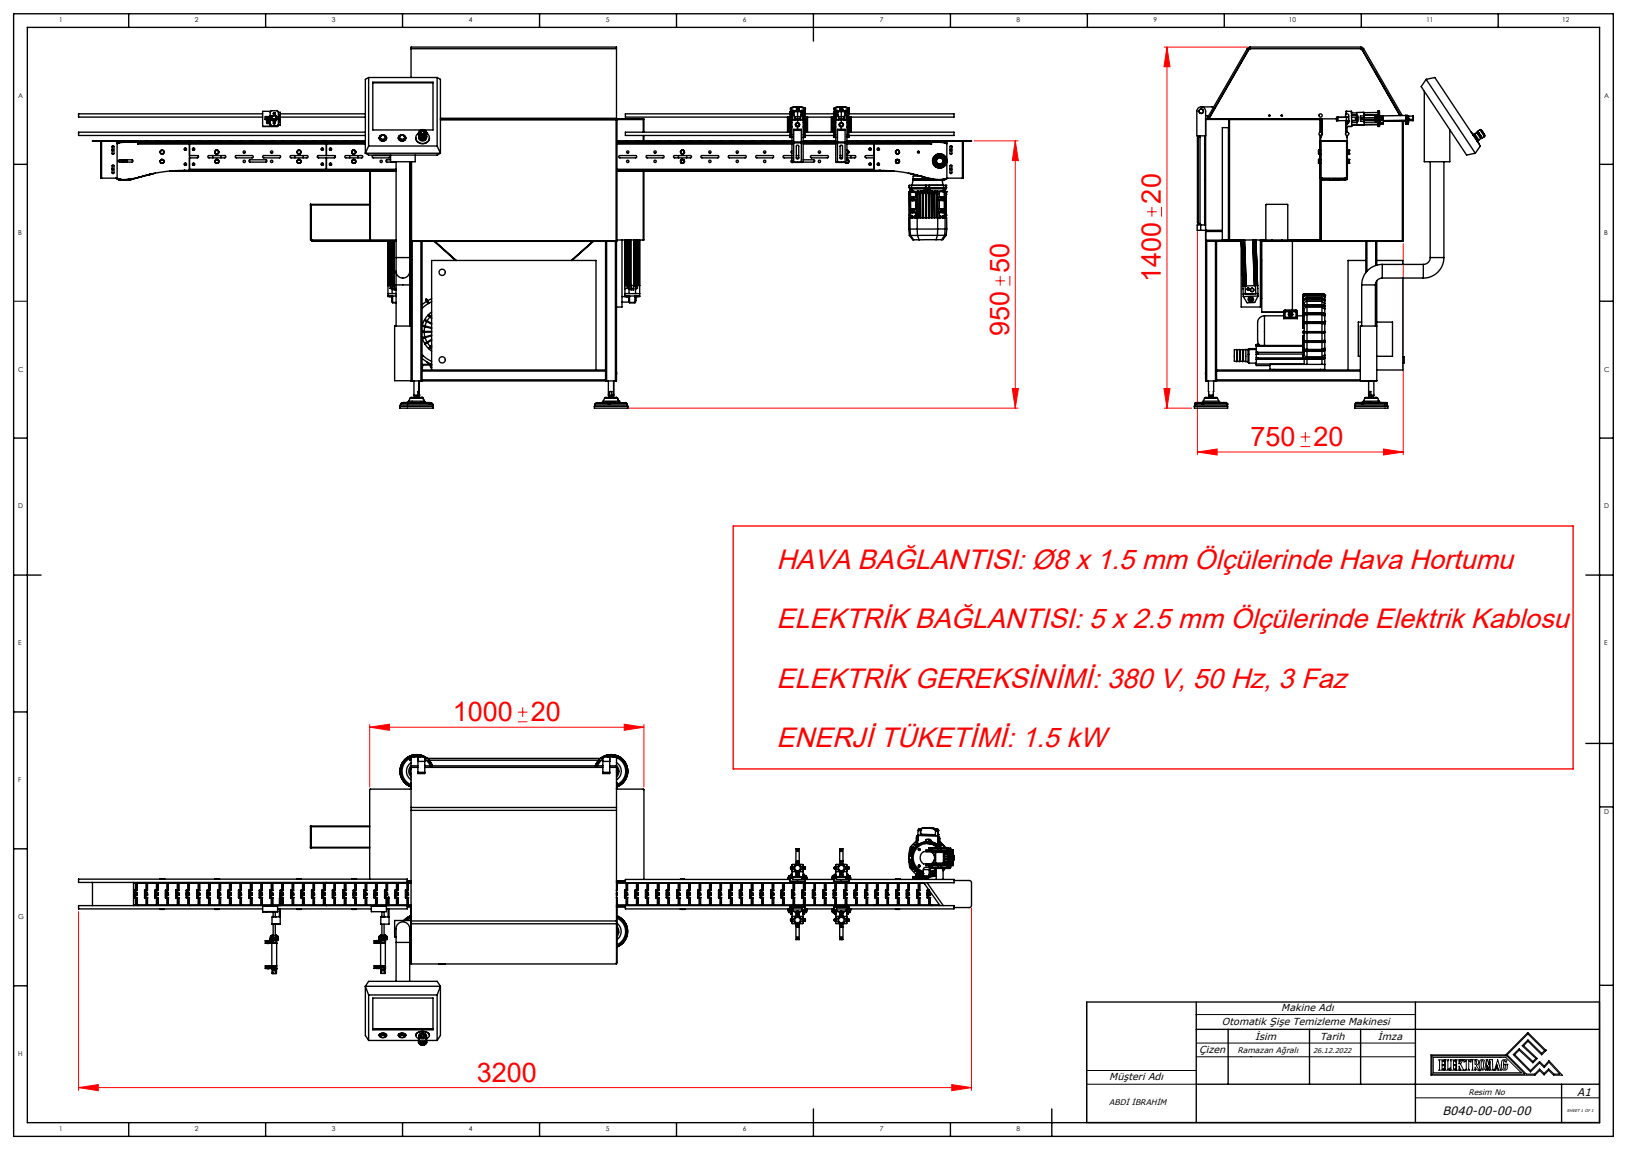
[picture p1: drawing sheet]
<svg xmlns="http://www.w3.org/2000/svg" width="594mm" height="420mm" viewBox="0 0 594 420" stroke-linecap="round" stroke-linejoin="round" font-family="sans-serif">
<defs><g id="words">
<g font-size="10.2" fill="#f00">
<text x="283.5" y="207.6">HAVA BAĞLANTISI: Ø8 x 1.5 mm Ölçülerinde Hava Hortumu</text>
<text x="283.5" y="229.4">ELEKTRİK BAĞLANTISI: 5 x 2.5 mm Ölçülerinde Elektrik Kablosu</text>
<text x="283.5" y="251.1">ELEKTRİK GEREKSİNİMİ: 380 V, 50 Hz, 3 Faz</text>
<text x="283.5" y="272.9">ENERJİ TÜKETİMİ: 1.5 kW</text>
</g>
<g font-size="9.9" fill="#f00">
<text x="423.9" y="74.3" transform="rotate(-90 423.9 74.3)">20</text>
<text x="368.5" y="99.5" transform="rotate(-90 368.5 99.5)">50</text>
<text x="423.9" y="102.9" transform="rotate(-90 423.9 102.9)">1400</text>
<text x="368.5" y="122.6" transform="rotate(-90 368.5 122.6)">950</text>
<text x="456.5" y="162.9">750</text>
<text x="479.6" y="162.9">20</text>
<text x="165.3" y="263.4">1000</text>
<text x="193.8" y="263.4">20</text>
<text x="174.1" y="395">3200</text>
</g>
<text font-size="4.4" x="526.6" y="407.1">B040-00-00-00</text>
<text font-size="4" x="575.8" y="400.3">A1</text>
<g font-size="3.7">
<text x="467.8" y="369.2">Makine Adı</text>
<text x="446.1" y="374.5">Otomatik Şişe Temizleme Makinesi</text>
<text x="458.3" y="379.9">İsim</text>
<text x="481.9" y="379.9">Tarih</text>
<text x="503.1" y="379.9">İmza</text>
<text x="437.8" y="384.7">Çizen</text>
<text x="405" y="394.5">Müşteri Adı</text>
</g>
<g font-size="2.9">
<text x="451.8" y="384.7">Ramazan Ağralı</text>
<text x="536.1" y="399.8">Resim No</text>
<text x="405" y="403.4">ABDİ İBRAHİM</text>
</g>
<text font-size="2.6" x="479.4" y="384.7">26.12.2022</text>
<g font-size="2.5">
<text x="21.6" y="8.2">1</text>
<text x="71.2" y="8.2">2</text>
<text x="121.2" y="8.2">3</text>
<text x="171.2" y="8.2">4</text>
<text x="221.2" y="8.2">5</text>
<text x="271.2" y="8.2">6</text>
<text x="321.2" y="8.2">7</text>
<text x="371.2" y="8.2">8</text>
<text x="421.2" y="8.2">9</text>
<text x="470.5" y="8.2">10</text>
<text x="520.8" y="8.2">11</text>
<text x="570.3" y="8.2">12</text>
<text x="6.7" y="35.7">A</text>
<text x="585.7" y="35.7">A</text>
<text x="6.7" y="85.7">B</text>
<text x="585.7" y="85.7">B</text>
<text x="6.7" y="135.7">C</text>
<text x="585.7" y="135.7">C</text>
<text x="6.7" y="185.7">D</text>
<text x="585.7" y="185.7">D</text>
<text x="6.7" y="235.7">E</text>
<text x="585.7" y="235.7">E</text>
<text x="6.7" y="285.7">F</text>
<text x="585.7" y="297.2">D</text>
<text x="6.7" y="335.7">G</text>
<text x="6.7" y="385.7">H</text>
<text x="21.6" y="413.2">1</text>
<text x="71.2" y="413.2">2</text>
<text x="121.2" y="413.2">3</text>
<text x="171.2" y="413.2">4</text>
<text x="221.2" y="413.2">5</text>
<text x="271.2" y="413.2">6</text>
<text x="321.2" y="413.2">7</text>
<text x="371.2" y="413.2">8</text>
</g>
<text font-size="1.5" x="572.1" y="406.2">SHEET 1 OF 1</text>
</g></defs>
<g fill="none" stroke="#f00" stroke-width=".37">
<path d="M425.1 17.2h30.3M426 17.2l1.1 7.2h-2.1zM426 17.2v131.9M355.7 51.5h16M370.7 51.5l1.1 7.1h-2.2zM370.7 51.5v97.6M418.8 77.3h3.5M420.5 75.6v3.5M424.1 75.6v3.5M437.2 82.4v83.7M512.3 89v77.1M363.4 102.6h3.5"/>
<path d="M365.2 100.8v3.5M368.7 100.8v3.5M229.6 149.1h142.1M369.6 141.9h2.2l-1.1 7.2zM425 141.9h2.1l-1.1 7.2zM425.1 149.1h9.9M474.8 159.6h3.5M476.6 157.8v3.5M437.2 165.1l7.2-1.1v2.2zM437.2 165.1h75.1M474.8 163.1h3.5M505.1 164l7.2 1.1-7.2 1.1z"/>
<path d="M190.8 258.3v3.5M135 265.6l7.2-1.1v2.2zM135 264.6v22.8M135 265.6h100.1M189.1 263.6h3.5M189.1 260.1h3.5M227.9 264.5l7.2 1.1-7.2 1.1zM235.1 264.6v22.8M28.7 333v65.2M354.7 331.7v66.5M28.7 397.2l7.2-1.1v2.2zM28.7 397.2h326"/>
<path d="M347.5 396.1l7.2 1.1-7.2 1.1z"/>
</g>
<g fill="none" stroke="#000" stroke-width=".37">
<path d="M5 110h5M396.7 366v44M436.7 370.5h80M557.8 377.6l6.1 6.1-1 1-5.1-5-2.1 2.2 5 4.7-1.1 1-5-4.6-2.2 2.2 6.4 6.3 3.3-3.3 1.7 1.7 1.7-1.9 4 4.3h-2.1l-2-1.9-1.7 1.6-1.6-1.6-1.8 1.9h-3l-7-7zM396.7 391h40M396.7 396h40M436.7 380.9h80M436.7 386h80M522.4 385.3h27.3l8.1-8.2 6.7 6.6-1.6 1.6-5.1-5-1.5 1.6 5 4.7-1.7 1.6-5-4.6-1.6 1.6 5.8 5.8 3.3-3.4 1.7 1.7 1.7-2 4.9 5.4h-3.2l-1.8-1.8-1.7 1.7-1.6-1.6-1.7 1.7h-38zM522.8 385.6h27.3l6.6 6.7h-33.9zM523.3 386.2h26.4l5.7 5.6h-32.1zM525.3 387.1h1.9l.2 .9-.9-.6v1.4l.9-.2v.8l-.9-.2v1.3h.3l.6-.6-.2 1h-1.9l.3-.4v-3z"/>
<path d="M527.4 387.1h1.4l-.2 .4v3h.4l.5-.6-.2 1h-1.9l.3-.4v-3zM529.4 387.1h2l.2 .9-1-.6v1.4l1-.2v.8l-1-.2v1.3h.4l.6-.6-.2 1h-2l.3-.4v-3zM531.5 387.1h1.5l-.3 .4v1l.6-1.4h.9l-1 1.5 1 2 .4 .3h-1.4l.1-.2-.6-1.3v1.1l.3 .4h-1.5l.3-.4v-3zM534.5 387h2.5v.9l-.8-.5v3l.3 .4h-1.5l.3-.4v-3l-.8 .5zM537.4 387h1.7a1.14 1.14 0 0 1 .7 1.1 1.14 1.14 0 0 1-.8 1.1l.8 1.3 .7 .6-1.2-.4-.8-1v.8l.3 .3h-1.4l.2-.3v-3zM538.5 387.4l.5 .2v.8l-.5 .4zM540.4 387.2l1-.2 .7 .4 .3 1.3-.3 1.6a1.07 1.07 0 0 1-1.8 0l-.3-1.6zM540.9 387.5l.2-.1a.76 .76 0 0 1 .5 1.2v.5a.93 .93 0 0 1-.5 1.3l-.4-1zM542.6 387h.6l.4 1.8 .3-1.8h1l.1 3.5 .3 .3h-1.5l.3-.3-.1-2.8-.4 3.1-.5-1.6 .1 1.6h-.8l.2-.3 .2-3.1zM546.6 388.9l.2 1.1h-.6zM546.8 387l1 3.6 .3 .2h-1.3l.1-.5h-.8v.5h-.7l.3-.3zM548.5 387.3l1.2-.3 .5 .3-.4 .6-.6-.5a3.5 3.5 0 0 0 .1 3l.3-.1v-1.3l-.3-.3h1.2l-.5 2h-1.4l-.5-1.6z"/>
<path d="M564.2 383.4h.1M564.2 383.9h.1M516.7 400.9h67.3"/>
</g>
<g fill="none" stroke="#000" stroke-width=".5">
<path d="M5 5h584v410h-584zM10 10h574v400h-574zM47 5v5M97 5v5M147 5v5M197 5v5M247 5v5M297 5v10M347 5v5M397 5v5M447 5v5M497 5v5"/>
<path d="M547 5v5M5 60h5M584 60h5M584 110h5M5 160h5M584 160h5M5 210h10M579 210h10M5 260h5M579 271.5h10M584 294.7h5M5 310h5"/>
<path d="M584 359.9h5M5 360h5M436.7 375.9h147.3M436.7 366v44M448.4 375.9v20.1M478.1 375.9v20.1M496.7 375.9v20.1M516.7 366v44M584 366h-187.3v44M436.7 396h147.3M570.1 396v14M47 410v5"/>
<path d="M97 410v5M147 410v5M197 410v5M247 410v5M297 405v10M347 410v5M384 405v10"/>
</g>
<path d="M267.7 192.1h306.6v88.7h-306.6z" fill="none" stroke="#f00" stroke-width=".5"/>
<g fill="#f00">
<path d="M135 265.6l7.2-1.1v2.2zM227.9 264.5l7.2 1.1-7.2 1.1zM28.7 397.2l7.2-1.1v2.2zM347.5 396.1l7.2 1.1-7.2 1.1z"/>
<path d="M437.2 165.1l7.2-1.1v2.2zM505.1 164l7.2 1.1-7.2 1.1z"/>
<path d="M370.7 51.5l1.1 7.1h-2.2zM369.6 141.9h2.2l-1.1 7.2z"/>
<path d="M426 17.2l1.1 7.2h-2.1zM425 141.9h2.1l-1.1 7.2z"/>
</g>
<g fill="none" stroke="#000" stroke-width=".5">
<path d="M150.1 17.8v-.6h75v.6M150.1 17.8v10.5M150.1 17.8h75M225.1 17.8v25.7M455.4 17.8l-14.7 25.4 .5 .3 14.7-25.4M455.4 17.8l.5 .3M455.9 18.1l-14.5 25.3h46.6M456.4 17.8l-.5 .3M456.4 17.2l-1 .6M456.4 17.8h40.4M456.4 17.2h40.4M456.4 17.2v.6"/>
<path d="M496.7 17.8l.5 .2 13.9 24.2M496.8 17.2l1 .6M496.8 17.8l.5 .3M496.8 17.2v.6M497.3 18.1l13.9 24.1-9.1-15.9M497.8 17.8l-.5 .3M497.8 17.8l14.1 24.4M134.6 28.3l-1.2 .7v27M134.6 28.3v25M134.6 28.3h25M136.1 30.3h22M159.6 28.3l1.2 .7v27"/>
<path d="M159.6 28.3v25M288.6 39.5h.1M288.6 39.5v.6M288.7 39.4l-.1 .1M288.7 39.4h.1M288.7 39.5h.1M288.7 39.5v.6M288.7 39.4v.1M288.7 39.4a1.81 1.81 0 0 1 2.3 0M290.8 39.5h.1M290.8 39.5a1.63 1.63 0 0 0-2.1 0M290.8 39.5v.6"/>
<path d="M290.9 39.5h.5M290.9 39.5h.1M290.9 39.5v.6M291 39.4l-.1 .1M291 39.4h.2M291 39.4l-.2 .1M291.2 39.4h.2M291.2 39l2.4 .4M291.2 39l-2.5 .4M291.2 39v.4M291.4 39.4v.1M291.4 39.4a1.85 1.85 0 0 1 2.2 0"/>
<path d="M291.4 39.5h.1M291.4 39.5v.6M293.6 39.4l.1 .1M293.6 39.4v.1M293.6 39.5h.1M293.6 39.5a1.71 1.71 0 0 0-2.1 0v.6M293.6 39.4h.1M293.6 39.5v.6M293.7 39.5h.1M293.7 39.5v.6M304.6 39.5h.1M304.6 39.5v.6"/>
<path d="M304.7 39.5h.1M304.7 39.4l-.1 .1M304.7 39.4v.1M304.7 39.4a1.81 1.81 0 0 1 2.3 0M304.7 39.4h.1M304.7 39.5v.6M306.8 39.5h.1M306.8 39.5a1.63 1.63 0 0 0-2.1 0M306.8 39.5v.6M306.9 39.5h.5M306.9 39.5h.1M306.9 39.5v.6"/>
<path d="M307 39.4l-.1 .1M307 39.4h.2M307 39.4l-.2 .1M307.2 39.4h.1M307.2 39l-2.5 .4M307.2 39l2.4 .4M307.2 39v.4M307.3 39.4l.1 .1M307.3 39.4l.2 .1M307.3 39.4a1.89 1.89 0 0 1 2.3 0M307.4 39.5h.1M307.4 39.5v.6"/>
<path d="M307.5 39.5h-.1M307.5 39.5v.6M307.5 39.5a1.63 1.63 0 0 1 2.1 0M307.5 39.5h.1M309.6 39.4l.1 .1M309.6 39.4v.1M309.6 39.5h.1M309.6 39.4h.1M309.6 39.5v.6M309.7 39.5h.1M309.7 39.5v.6M438.5 39h4l.5 .3"/>
<path d="M520 33.4v25.7h9.3v-11.7M520.7 29l-1.8 2.6 16.5 25 3.2-.6M520.7 29l17.9 27M520.7 29l3.1-.7 16.7 25-1.9 2.7M34.6 51.5h-.8l.8 .1M34.6 51.6h98.8M34.6 51.5v.1M34.6 51.5h13.4M36.8 51.6v13.5h.3M37.1 51.6v13.5M41 53.3h.5l.1 .3v2.5l-.3 .3-.4-.3zM41.3 53.2l-.4 .4"/>
<path d="M42.8 51.6v13.5h-5.7M43.3 58.5l4.9-.1a.42 .42 0 0 1 .4 .4 .42 .42 0 0 1-.4 .4h-4.6l-.3-.2zM44.4 58.4v.8zM45.3 52l-2.5 .5M45.3 52h4.7l.4 .6M45.5 52h.4M45.5 51.6l.7 .2M45.5 51.6h.1M45.5 51.6l-2.7 .6M45.5 51.6l-2.7 .7M45.6 52h.2M45.7 51.6h.1"/>
<path d="M45.9 51.6h.3M46 51.9l-.7 .1M46 51.8l-.7 .2M46 51.8v.1M46.2 58.4v.8M46.2 51.8h.1M46.2 51.8l.1 .2M46.2 51.6h.1M46.2 51.8l-.2 .1M46.2 51.6l.4 .3M46.2 51.6l.3 .3M46.2 58.4v.8z"/>
<path d="M46.5 51.9h.1M46.6 51.9h.1M46.9 51.9v.1M47.1 51.9v.1M47.7 51.9l-.1 .1M47.8 51.9h.1M47.8 51.9v.1M47.9 51.9h.1M48 51.5l.8 .1zM48.9 51.9v.1M49.1 51.9h3.8M49.1 51.9h.1"/>
<path d="M49.1 51.9l-2.7 .1M49.3 52h.4M49.4 52h.2M49.5 51.6l.6 .3M49.5 51.6h.1M49.8 51.6h.2M50 51.6h.1M50 51.6l.4 .3M50 51.6l.3 .3M50.1 51.9h.1M50.1 51.9l.1 .2M50.1 51.9l.1 .1"/>
<path d="M50.2 52h.5M50.2 52v.1M50.3 51.9h.1M50.4 51.9h.1M50.4 52.6h83M50.7 51.9v.1M50.7 52h.2M50.7 52v.2M50.9 51.9v.1M50.9 52h.5M50.9 52v.2M51.4 52h.2"/>
<path d="M51.4 52v.2M51.5 51.9l-.1 .1M51.6 51.9h.1M51.6 51.9v.1M51.6 52h1M51.6 52v.2M51.8 51.9h.1M52.6 52v.2M52.7 51.9v.3l-.1-.2M52.9 51.9h.8M52.9 51.9h.1M52.9 51.9h3.8"/>
<path d="M53 52.2l.3-.3 .4 .3M53 52.2l.3-.2 .3 .2M53.3 51.6l.6 .3M53.3 51.6h.1M53.6 51.6h.2M53.8 51.6h.1M53.8 51.6l.4 .3M53.9 51.9h.1M53.9 51.9v.3v-.3M53.9 51.9l.1 .1M54 52h.5M54 52v.2"/>
<path d="M54.2 51.9h.1M54.5 51.9v.1M54.5 52h.2M54.5 52v.2M54.7 51.9v.1M54.7 52h.5M54.7 52v.2M55.2 52h.2M55.2 52v.2M55.3 51.9l-.1 .1M55.4 51.9h.1M55.4 51.9v.1"/>
<path d="M55.4 52h1M55.4 52v.2M55.5 51.9h.1M55.6 51.9h.1M56.4 52v.2zM56.6 51.9l-.1 .3M56.7 51.9h3.8M56.7 51.9h.1M57.1 51.6l.6 .3M57.1 51.6h.1M57.4 51.6h.2M57.4 52.2l-.2-.2-.4 .2 .3-.3 .4 .3"/>
<path d="M57.6 51.6h.1M57.6 51.6l.4 .3M57.7 51.9v.3M57.7 51.9h.1M57.7 51.9l.1 .1M57.8 52h.5M57.8 52l.1 .2M58 51.9h.1M58.3 51.9v.1M58.3 52h.2M58.3 52v.2M58.5 55.4l.1 .6"/>
<path d="M58.5 58.8l.1 .7M58.5 55.4l.1 .3M58.5 58.8l.1 .3M58.5 51.9v.1M58.5 52h.6M58.5 52v.2M58.6 55.7l.4 .5M58.6 55.7l.1 .4M58.6 59.1l.4 .5M58.7 56.1l.6 .2M58.7 59.5l.6 .1M58.7 56.1l.3 .1"/>
<path d="M58.7 55.1l-.1 .6M58.7 55.1l-.2 .3M58.7 58.5l-.1 .6M58.7 58.5l-.2 .3M58.9 54.8l-.4 .5M58.9 58.3l-.4 .4M58.9 54.8l.4 .1M58.9 54.8l-.2 .3M58.9 58.2l.4 .1M58.9 58.2l-.2 .3M58.9 54.8l.1 .1M58.9 58.2l.1 .1"/>
<path d="M59 54.8l.7 .2M59 58.2l.7 .2M59 54.9h.3M59 54.9l-.3 .2M59 58.3h.3M59 58.3l-.3 .2M59 56.2l.4 .1M59 59.6h.3M59 59.6h.4M59.1 52h.1M59.1 52v.2M59.1 51.9v.1"/>
<path d="M59.2 51.9h.1M59.2 51.9v.1M59.2 52h1.1M59.2 52v.2M59.3 54.9l.5 .4M59.3 54.9l.4 .1M59.3 56.1l-.3 .1M59.3 58.3l.5 .5M59.3 58.3l.4 .1M59.3 56.1l.1 .2M59.3 59.6h.1M59.4 51.9h.1"/>
<path d="M59.7 56l-.4 .1M59.7 56l-.3 .3M59.7 59.4l-.4 .2M59.7 59.4l-.3 .2M59.7 55l.2 .7M59.7 58.4l.2 .7M59.7 55l.1 .3M59.7 58.4l.1 .4M59.8 55.3l-.1 .7M59.8 55.3l.1 .4M59.8 58.8l-.1 .6M59.8 58.8l.1 .3"/>
<path d="M59.9 55.8l-.5 .5M59.9 59.1l-.5 .5M59.9 55.7l-.2 .3M59.9 59.1l-.2 .3M60.3 51.9v.3v-.2M60.3 51.9v.1M60.4 51.9l-.1 .3M60.5 51.9h3.8M60.5 51.9h.1M60.7 52l.6 .2-.4-.2-.3 .2zM60.9 51.6l.6 .3M60.9 51.6h.1"/>
<path d="M61.2 51.6h.3M61.4 51.6h.1M61.5 51.6l.3 .3M61.5 51.6h.1M61.5 51.9l.1 .3M61.5 51.9h.1M61.6 51.9v.1M61.6 52h.6M61.6 52l.1 .2M61.8 51.9h.1M62.2 51.9v.1M62.2 52h.1"/>
<path d="M62.2 52v.2M62.3 51.9v.1M62.3 52h.6M62.3 52v.2M62.9 52h.1M62.9 52v.2M62.9 51.9v.1M63 51.9h.1M63 51.9v.1M63 52h1.1M63 52v.2M63.1 51.9h.1"/>
<path d="M63.2 51.9h.1M64.1 51.9v.3v-.2M64.1 51.9v.1M64.2 51.9l-.1 .3M64.3 51.9h.9M64.3 51.9h.1M64.3 51.9h3.9M64.4 52.2l.3-.3 .4 .3-.4-.2-.3 .2M64.7 51.6l.6 .3M64.7 51.6h.1M65 51.6h.3M65.2 51.6h.1"/>
<path d="M65.3 51.6l.3 .3M65.3 51.6h.1M65.3 51.9l.1 .3M65.3 51.9h.1M65.3 51.9l.1 .3v-.2M65.4 51.9v.1M65.4 52h.6M65.6 51.9h.1M66 51.9v.1M66 52h.1M66 52v.2M66.1 51.9v.1"/>
<path d="M66.1 52h.6M66.1 52v.2M66.7 52h.2M66.7 52v.2M66.7 51.9v.1M66.8 51.9h.1M66.9 51.9v.1M66.9 52h1M66.9 52v.2M66.9 51.9h.1M67 51.9h.1M67.9 52l-.1 .2"/>
<path d="M68 51.9l-.1 .3v-.2M68.2 51.9h.8M68.2 51.9h.1M68.2 51.9h3.8M68.2 52.2l.3-.3 .4 .3M68.2 52.2l.3-.2 .4 .2M68.5 51.6l.6 .3M68.5 51.6h.1M68.8 51.6h.3M69 51.6h.1M69.1 51.6l.3 .3M69.1 51.6h.1"/>
<path d="M69.1 51.6h-.1M69.1 51.9l.1 .3M69.1 51.9h.1M69.2 56.8h2.8a.42 .42 0 0 1 .5 .4 .42 .42 0 0 1-.5 .5h-2.8M69.2 51.9l.1 .1M69.2 52.2v9.7M69.2 52.2v.1M69.3 52h.5M69.3 52v.2M69.4 51.9h.1M69.8 51.9v.1M69.8 52h.2"/>
<path d="M69.8 52v.2M70 51.9v.1M70 52h.5M70 52v.2M70.5 52h.2M70.5 52v.2M70.5 51.9v.1M70.6 51.9h.1M70.7 51.9v.1M70.7 52h1M70.7 52v.2M70.7 51.9h.1"/>
<path d="M70.8 51.9h.1M71.7 52v.2zM71.8 51.9v.3M72 51.9h3.8M72 51.9h.1M72.4 51.6l.6 .3M72.4 51.6h.1M72.4 57v.4M72.6 51.6h.3M72.7 52.2l-.3-.2-.4 .2 .4-.3 .3 .3M72.8 51.6h.1M72.9 51.6l.3 .3"/>
<path d="M72.9 51.6h.1M72.9 51.6h-.1M72.9 51.9l.1 .3M73 51.9h.1M73 51.9l.1 .1M73.1 52h.5M73.1 52v.2M73.2 51.9h.1M73.6 51.9v.1M73.6 52h.2M73.6 52v.2M73.8 51.9v.1"/>
<path d="M73.8 52h.5M73.8 52v.2M74.3 52h.2M74.3 52v.2M74.3 51.9v.1M74.4 51.9h.1M74.5 51.9v.1M74.5 52h1M74.5 52v.2M74.6 51.9h.1M75.6 51.9l-.1 .3v-.2M75.6 51.9l-.1 .1"/>
<path d="M75.6 51.9v.3M75.8 51.9h3.8M75.8 51.9h.1M75.9 52l.6 .2-.4-.2-.3 .2zM76 57l6.1-.2a.42 .42 0 0 1 .4 .4 .42 .42 0 0 1-.4 .5h-5.8l-.4-.3zM76.2 51.6l.6 .3M76.2 51.6h.1M76.4 51.6h.3M76.7 51.6h.1M76.7 51.6l.3 .3M76.7 51.9l.1 .3M76.8 51.9h.1"/>
<path d="M76.8 51.9v.3M76.8 51.9l.1 .1M76.9 52h.5M76.9 52v.2M77 51.9h.1M77.4 51.9v.1M77.4 52h.2M77.4 52v.2M77.6 51.9v.1M77.6 52h.5M77.6 52v.2M77.7 56.8v.9"/>
<path d="M78.1 52h.2M78.1 52v.2M78.1 51.9v.1M78.2 51.9h.1M78.3 51.9v.1M78.3 52h1M78.3 52v.2M78.3 51.9h.1M78.4 51.9h.1M78.5 55.4l.1 .6M78.5 58.8l.1 .7M78.5 59.1l.5 .5"/>
<path d="M78.5 59.1l.2 .4M78.5 55.7l.5 .5M78.5 55.7l.2 .4M78.7 56.1l.6 .2M78.7 59.5l.6 .1M78.7 59.5l.3 .1M78.7 56.1l.3 .1M78.7 58.5l-.2 .6M78.7 58.5l-.3 .3 .1 .3M78.7 55.1l-.2 .6M78.7 55.1l-.3 .3 .1 .3M78.9 54.8l-.4 .5"/>
<path d="M78.9 58.3l-.4 .4M79 58.2l.3 .1M79 58.2l-.3 .3M79 54.8l.3 .1M79 54.8l-.3 .3M79 58.2v.1M79 54.8v.1M79 54.8l.7 .2M79 58.2l.7 .2M79 58.3h.3M79 58.3l-.3 .2M79 54.9h.3"/>
<path d="M79 54.9l-.3 .2M79 59.6h.3M79 59.6h.4M79 56.2l.4 .1M79.3 58.3l.5 .5M79.3 58.3l.4 .1M79.3 54.9l.5 .4M79.3 54.9l.4 .1M79.3 52v.2M79.3 56.1l-.3 .1M79.3 59.6h.1M79.3 56.1l.1 .2"/>
<path d="M79.4 51.9l-.1 .3M79.4 51.9l-.1 .1M79.4 51.9v.3M79.6 51.9h.8M79.6 51.9h.1M79.6 51.9h3.8M79.6 52.2l.4-.3 .3 .3-.4-.2-.2 .2M79.7 59.4l-.4 .2M79.7 59.4l-.3 .2M79.7 56l-.4 .1M79.7 56l-.3 .3M79.7 55l.2 .7"/>
<path d="M79.7 58.4l.2 .7M79.7 58.4l.1 .4M79.7 55l.1 .3M79.8 58.8l-.1 .6M79.8 58.8l.1 .3M79.8 55.3l-.1 .7M79.8 55.3l.1 .4M79.9 55.8l-.5 .5M79.9 59.1l-.5 .5M79.9 59.1l-.2 .3M79.9 55.7l-.2 .3M80 51.6l.6 .3"/>
<path d="M80 51.6h.1M80.3 51.6h.2M80.5 51.6h.1M80.5 51.6l.4 .3M80.5 51.6l.3 .3M80.5 51.9l.1 .3M80.6 51.9h.1M80.6 51.9v.3l.1-.2M80.6 51.9l.1 .1M80.7 52h.5M80.7 56.8v.9M80.8 51.9h.1"/>
<path d="M80.9 51.9h.1M81.2 51.9v.1M81.2 52h.2M81.2 52v.2M81.4 51.9v.1M81.4 52h.5M81.4 52v.2M81.9 52h.2M81.9 52v.2M82 51.9l-.1 .1M82.1 51.9h.1M82.1 51.9v.1"/>
<path d="M82.1 52h1M82.1 52v.2M82.2 51.9h.1M83.1 52v.2M83.2 51.9v.3l-.1-.2M83.4 51.9h.8M83.4 51.9h.1M83.4 51.9h3.8M83.8 51.6l.6 .3M83.8 51.6h.1M84.1 51.6h.2M84.1 52.2l-.2-.2-.4 .2 .3-.3 .3 .3"/>
<path d="M84.3 51.6h.1M84.3 51.6l.4 .3M84.3 51.6l.3 .3M84.4 51.9h.1M84.4 51.9v.3l-.1-.3M84.4 51.9l.1 .1M84.5 52h.5M84.5 52v.2M84.6 51.9h.1M84.7 51.9h.1M85 51.9v.1M85 52h.2"/>
<path d="M85 52v.2M85.2 51.9v.1M85.2 52h.5M85.2 52v.2M85.7 52h.2M85.7 52v.2M85.8 51.9l-.1 .1M85.9 51.9h.1M85.9 51.9v.1M85.9 52h1M85.9 52v.2M85.9 57l6.1-.2a.42 .42 0 0 1 .5 .4 .42 .42 0 0 1-.5 .5h-5.7l-.4-.2z"/>
<path d="M86 51.9h.1M86.9 52v.2zM87 51.9v.3M87.2 51.9h3.8M87.2 51.9h.1M87.6 51.6l.6 .3M87.6 51.6h.1M87.9 51.6h.2M87.9 52.2l-.2-.2-.4 .2 .3-.3 .3 .3M88.1 51.6h.1M88.1 51.6l.4 .3M88.1 51.6l.3 .3"/>
<path d="M88.2 51.9v.3M88.2 51.9h.1M88.2 51.9l.1 .1M88.3 52h.5M88.3 52v.2M88.4 51.9h.1M88.5 51.9h.1M88.8 51.9v.1M88.8 52h.2M88.8 52v.2M89 51.9v.1M89 52h.5"/>
<path d="M89 52v.2M89.5 52h.2M89.5 52v.2M89.6 51.9l-.1 .1M89.7 51.9h.1M89.7 51.9v.1M89.7 52h1M89.7 52v.2M89.9 51.9h.1M90.8 51.9l-.1 .3v-.2M90.8 51.9l-.1 .1M90.8 51.9v.3"/>
<path d="M91 51.9h3.8M91 51.9h.1M91.1 58.4h5.9a.42 .42 0 0 1 .5 .4 .42 .42 0 0 1-.5 .4h-5.7a.42 .42 0 0 1-.4-.3 .42 .42 0 0 1 .2-.5zM91.2 52l.6 .2-.4-.2-.3 .2zM91.4 51.6l.6 .3M91.4 51.6h.1M91.7 51.6h.2M91.9 51.6h.1M91.9 51.6l.4 .3M92 51.9v.3M92 51.9h.1M92 51.9l.1 .3"/>
<path d="M92 51.9l.1 .1M92.1 52h.5M92.1 52v.2M92.3 51.9h.1M92.6 51.9v.1M92.6 52h.2M92.6 52v.2M92.8 51.9v.1M92.8 52h.5M92.8 52v.2M93.3 52h.2M93.3 52v.2"/>
<path d="M93.4 51.9l-.1 .1M93.5 51.9h.1M93.5 51.9v.1M93.5 52h1M93.5 52v.2M93.6 51.9h.1M93.7 51.9h.1M94.5 52v.2M94.6 51.9l-.1 .3M94.6 51.9l-.1 .1M94.7 51.9l-.1 .3M94.8 51.9h.8"/>
<path d="M94.8 51.9h.1M94.8 51.9h3.8M94.9 52.2l.3-.3 .4 .3-.4-.2-.3 .2M95.2 51.6l.6 .3M95.2 51.6h.1M95.5 51.6h.2M95.7 51.6h.1M95.7 51.6l.4 .3M95.8 51.9v.3M95.8 51.9h.1M95.8 51.9l.1 .3v-.2M95.8 51.9l.1 .1"/>
<path d="M95.9 41.6h-67.2v1.2h67.2M95.9 52h.5M96 57l6.1-.2a.42 .42 0 0 1 .4 .4 .42 .42 0 0 1-.4 .5h-5.8l-.4-.3zM96.1 51.9h.1M96.4 51.9v.1M96.4 52h.2M96.4 52v.2M96.6 51.9v.1M96.6 52h.6M96.6 52v.2M96.8 42.6h.6v1.1h-.6zM97.2 52h.1"/>
<path d="M97.2 52v.2M97.2 51.9v.1M97.2 43.7h.2M97.3 51.9h.1M97.3 43.8h1.1M97.3 44.8h.1M97.3 51.9v.1M97.3 43.8v1M97.3 52v.2M97.3 52h1.1M97.4 44.9h.9zM97.4 44.9h1"/>
<path d="M97.4 45.1h.9zM97.4 51.9h.1M97.4 43.3h.1M97.4 42.7h.1M97.5 43.7h.7M97.5 43.5h.1M97.5 51.9h.1M97.5 43.7l-.2 .1M97.5 43.4h.1M97.5 44.9h.1M97.5 44.6h.9h-.2M97.5 44.6h.7"/>
<path d="M97.5 43.4h.6M97.5 43.4v.3M97.5 44.6v.1M97.5 44.9h.6zM97.5 42.6v.8M97.5 45.1h.6zM97.5 43.4l-.7 .1M97.5 42.6h.6M97.6 43.4h.5M98.1 43.4h.1M98.1 42.6v.8M98.1 43.4h-.5"/>
<path d="M98.1 43.5l.1 .2M98.1 43.4v.1M98.1 42.6v.9M98.1 42.6h.1M98.2 44.9h.1M98.2 44.6v.1M98.2 43.7l.2 .1M98.4 44.7h-1v.4M98.4 44.8h.1M98.4 52l-.1 .2M98.4 43.1v.1M98.4 42.6v.9"/>
<path d="M98.4 42.6h.1M98.4 42.6v.1M98.4 42.7h.1M98.4 42.7v.1M98.4 42.8v.3M98.4 43.2v.1M98.4 43.3v.2M98.4 43.5h.1M98.4 43.5v.2M98.4 43.7h.1M98.4 43.7v1.4M98.4 43.3h.6"/>
<path d="M98.4 42.7h.6M98.4 43.5h.6M98.4 43.7h.6M98.4 42.8h.6M98.4 43.2h.6M98.5 51.9l-.1 .3v-.2M98.6 51.9h.8M98.6 51.9h.1M98.6 51.9h3.8M98.6 45.5l.5 .5M98.6 45.5h.1M98.6 45.5l.5 .4"/>
<path d="M98.6 43.7v1.8M98.7 40.7h-2.8v5.5h5.5v-.3M99 43.2v.1M99 42.7v.1M99 43.5h.1M99 42.5v.1M99 43.7h.1M99 51.6l.6 .3M99 51.6h.1M99 42.5l-.9 .1M99 42.5l.1 .1M99 43.3l.1 .3"/>
<path d="M99 42.8l.1 .2M99 42.6h.1M99.1 43v.4M99.1 42.6v.4M99.1 43.4v.1M99.1 42.6h.1M99.1 43.5v.1M99.1 43.6v.1M99.1 42.6l.1 .1M99.1 43.5h-.1M99.1 43.7h-.1M99.1 43l-.1 .2"/>
<path d="M99.1 42.6l-.1 .1M99.1 43.4l-.1 .1M99.1 43.6l-.1 .1M99.1 46h2M99.1 45.9v.1M99.1 45.9h2M99.2 42.6v.8M99.2 43.4l-1 .3M99.2 43.4l.1 .2M99.2 43.6l.6 .5M99.2 43.4l-1.1 .1M99.2 43.4l.6 .5"/>
<path d="M99.2 42.6v1l.6 .5M99.3 43l.3 .6M99.3 43h.1M99.3 51.6h.3M99.3 52.2l-.2-.2-.4 .2 .3-.3 .4 .3M99.3 43.6h.1M99.3 43.6l.5 .3M99.3 42.4l-.1 .2M99.3 42.4l.5-.3h.7l.4 .3M99.3 43.6h1.6M99.3 42.4h.3M99.5 43.8l.4 .2 .9-.2"/>
<path d="M99.5 51.6h.1M99.6 51.6l.3 .3M99.6 51.6h.1M99.6 51.6h-.1M99.6 43.6h.1M99.6 51.9h.1M99.6 51.9l.1 .3-.1-.3M99.7 51.9v.1M99.7 42.4h.9a.78 .78 0 0 1 0 1.2M99.7 42.4h-.1a.78 .78 0 0 0 0 1.2M99.7 42.4a.78 .78 0 0 0 0 1.2M99.7 52h.6"/>
<path d="M99.7 52l.1 .2M99.8 43.9h.1M99.8 44.1h.1M99.8 43.9h.7M99.8 44.1h.7M99.8 45l.2-.4 .4 .4M99.8 41.5l.2-.3 .4 .3M99.8 43.6h.6zM99.9 51.9h.1M99.9 41.5l.2-.2 .3 .2M100.3 51.9v.1M100.3 52h.1"/>
<path d="M100.3 52v.2M100.3 44.8l-.4 .2M100.3 44.8l.1 .2M100.4 51.9v.1M100.4 52h.6M100.4 52v.2M100.5 43.9h.1M100.5 44.1h.1M100.6 42.4a.78 .78 0 0 1 0 1.2M100.6 43.6h.1M100.7 42.4h.2M100.9 43.6h.1"/>
<path d="M100.9 43.6l-.4 .3M100.9 42.4l.1 1.2-.5 .5M100.9 43l-.3 .6M100.9 43h.1M101 52h.1M101 52v.2M101 51.9v.1M101 43.4l-.1 .2M101 43.4l-.5 .5M101 43.6l-.5 .5M101.1 51.9h.1M101.1 45.9v.1"/>
<path d="M101.1 51.9v.1M101.1 52h1.1M101.1 52v.2M101.2 51.9h.1M101.3 51.9h.1M101.6 45.5h.1M101.6 45.5l-.5 .5M101.6 45.5l-.5 .4M101.6 41l-.5-.6-2.3 .2-.2 1.9M101.6 41h.7v4.7h-.7M101.6 41v4.5M102.2 51.9v.3v-.2"/>
<path d="M102.2 51.9v.1M102.3 51.9l-.1 .3M102.3 41.6h31.1M102.3 42.8h31.1M102.3 42.1h-.3v2.5h.3M102.4 51.9h3.9M102.4 51.9h.1M102.8 51.6l.6 .3M102.8 51.6h.1M103.1 51.6h.3M103.2 52.2l-.3-.2-.4 .2 .3-.3 .4 .3M103.3 51.6h.1"/>
<path d="M103.4 51.6l.3 .3M103.4 51.6h.1M103.4 51.9l.1 .3M103.4 51.9h.1M103.5 51.9v.1M103.5 52h.6M103.5 52l.1 .2M103.7 51.9h.1M104.1 51.9v.1M104.1 52h.1M104.1 52v.2M104.2 51.9v.1"/>
<path d="M104.2 52h.6M104.2 52v.2M104.8 52h.2M104.8 52v.2M104.8 51.9v.1M104.9 51.9h.1M105 51.9v.1M105 52h1M105 52v.2M105 51.9h.1M105.1 51.9h.1M105.9 57l6.1-.2a.42 .42 0 0 1 .5 .4 .42 .42 0 0 1-.5 .5h-5.7l-.4-.2z"/>
<path d="M106 51.9v.3v-.2M106 51.9v.1M106.1 51.9l-.1 .3M106.3 51.9h3.8M106.3 51.9h.1M106.4 52l.6 .2-.4-.2-.3 .2zM106.6 51.6l.6 .3M106.6 51.6h.1M106.9 51.6h.3M107.1 51.6h.1M107.2 51.6l.3 .3M107.2 51.6h.1"/>
<path d="M107.2 51.9l.1 .3M107.2 51.9h.1M107.3 51.9l.1 .1M107.4 52h.5M107.4 52v.2M107.5 51.9h.1M107.7 56.8v.9M107.9 51.9v.1M107.9 52h.2M107.9 52v.2M108.1 51.9v.1M108.1 52h.5"/>
<path d="M108.1 52v.2M108.4 55.4l.2 .6M108.4 58.8l.2 .7M108.4 58.8l.1 .3M108.4 55.4l.1 .3M108.5 59.1l.5 .5M108.5 59.1l.2 .4M108.5 55.7l.5 .5M108.5 55.7l.2 .4M108.6 52h.2M108.6 52v.2M108.6 51.9v.1"/>
<path d="M108.7 56.1l.7 .2M108.7 59.5l.7 .1M108.7 59.5l.3 .1M108.7 56.1l.3 .1M108.7 58.5l-.2 .6M108.7 58.5l-.3 .3M108.7 55.1l-.2 .6M108.7 55.1l-.3 .3M108.7 51.9h.1M108.8 51.9v.1M108.8 52h1M108.8 52v.2"/>
<path d="M108.8 51.9h.1M108.9 54.8l-.5 .5M108.9 58.3l-.5 .4M108.9 51.9h.1M109 58.3h.3M109 58.2l.3 .1M109 58.3l-.3 .2M109 58.2l-.3 .3M109 54.9l-.3 .2M109 54.8l-.3 .3M109 54.9h.3M109 54.8l.3 .1"/>
<path d="M109 54.8v.1M109 58.2v.1M109 54.8l.6 .2M109 58.2l.6 .2M109 59.6h.4M109 56.2l.4 .1M109.3 58.3l.5 .5M109.3 58.3l.4 .1M109.3 54.9l.5 .4M109.3 54.9l.4 .1 .1 .3M109.4 56.1l-.4 .1M109.4 59.6h.1"/>
<path d="M109.4 56.1v.2M109.6 59.4l-.2 .2M109.6 56l-.2 .1M109.6 56l-.2 .3M109.7 58.4l.1 .4M109.7 55l.2 .7M109.7 58.4l.2 .7M109.8 58.8l-.2 .6M109.8 58.8l.1 .3M109.8 55.3l-.2 .7M109.8 55.3l.1 .4M109.8 52l-.1 .2"/>
<path d="M109.9 51.9l-.1 .3M109.9 51.9l-.1 .1M109.9 55.8l-.5 .5M109.9 59.1l-.5 .5M109.9 59.1l-.3 .3M109.9 55.7l-.3 .3M109.9 51.9v.3M110.1 51.9h.8M110.1 51.9h.1M110.1 51.9h3.8M110.1 52.2l.4-.3 .3 .3-.4-.2-.3 .2M110.5 51.6l.6 .3"/>
<path d="M110.5 51.6h.1M110.7 56.8v.9M110.7 51.6h.3M110.9 51.6h.1M111 51.6l.3 .3M111 51.6h.1M111 51.9l.1 .3M111.1 51.9h.1M111.1 51.9v.3l.1-.2M111.1 51.9l.1 .1M111.2 52h.5M111.3 51.9h.1"/>
<path d="M111.7 51.9v.1M111.7 52h.2M111.7 52v.2M111.9 51.9v.1M111.9 52h.5M111.9 52v.2M112.4 52h.2M112.4 52v.2M112.4 51.9v.1M112.5 51.9h.1M112.6 51.9v.1M112.6 52h1"/>
<path d="M112.6 52v.2M112.6 51.9h.1M112.7 51.9h.1M113.6 52v.2M113.7 51.9v.3l-.1-.2M113.9 51.9h.8M113.9 51.9h.1M113.9 51.9h3.8M114.3 51.6l.6 .3M114.3 51.6h.1M114.5 51.6h.3M114.6 52.2l-.3-.2-.4 .2 .4-.3 .3 .3"/>
<path d="M114.8 51.6h.1M114.8 51.6l.3 .3M114.8 51.9l.1 .3M114.9 51.9h.1M114.9 51.9l.1 .1M115 52h.5M115 52v.2M115.1 51.9h.1M115.5 51.9v.1M115.5 52h.2M115.5 52v.2M115.7 51.9v.1"/>
<path d="M115.7 52h.5M115.7 52v.2M115.9 57v.4M116 56.9l6.1-.1a.42 .42 0 0 1 .4 .4 .42 .42 0 0 1-.4 .5h-5.8a.43 .43 0 0 1-.4-.3 .43 .43 0 0 1 .1-.5zM116.2 52h.2M116.2 52v.2M116.2 51.9v.1M116.3 51.9h.1M116.4 51.9v.1M116.4 52h1M116.4 52v.2M116.5 51.9h.1"/>
<path d="M117.5 51.9l-.1 .3v-.2M117.5 51.9l-.1 .1M117.5 51.9v.3M117.7 51.9h3.8M117.7 51.9h.1M118.1 51.6l.6 .3M118.1 51.6h.1M118.4 51.6h.2M118.4 52.2l-.3-.2-.3 .2 .3-.3 .3 .3M118.6 51.6h.1M118.6 51.6l.4 .3M118.6 51.6l.3 .3"/>
<path d="M118.6 51.9l.1 .3M118.7 51.9h.1M118.7 51.9l.1 .1M118.8 52h.5M118.8 52v.2M118.9 51.9h.1M119 51.9h.1M119.2 52.2v.4zM119.2 57.7v4.5M119.2 52.6v4.2M119.3 51.9v.1M119.3 52h.2"/>
<path d="M119.3 52v.2M119.5 51.9v.1M119.5 52h.5M119.5 52v.2M120 52h.2M120 52v.2M120.1 51.9l-.1 .1M120.2 51.9h.1M120.2 51.9v.1M120.2 52h1M120.2 52v.2M120.3 51.9h.1"/>
<path d="M121.3 51.9l-.1 .3v-.2M121.3 51.9l-.1 .1M121.3 51.9v.3M121.5 51.9h3.8M121.5 51.9h.1M121.6 52l.6 .2-.4-.2-.2 .2zM121.9 51.6l.6 .3M121.9 51.6h.1M122.2 51.6h.2M122.4 51.6h.1M122.4 51.6l.4 .3M122.4 51.6l.3 .3"/>
<path d="M122.4 57v.4M122.4 51.9l.1 .3M122.5 51.9h.1M122.5 51.9l.1 .3M122.5 51.9l.1 .1M122.6 52h.5M122.6 52v.2M122.7 51.9h.1M122.8 51.9h.1M123.1 51.9v.1M123.1 52h.2M123.1 52v.2"/>
<path d="M123.3 51.9v.1M123.3 52h.5M123.3 52v.2M123.8 52h.2M123.8 52v.2M123.9 51.9l-.1 .1M124 51.9h.1M124 51.9v.1M124 52h1M124 52v.2M124.1 51.9h.1M125 52v.2"/>
<path d="M125.1 51.9l-.1 .3M125.1 51.9l-.1 .1M125.1 51.9v.3M125.3 51.9h.8M125.3 51.9h.1M125.3 51.9h3.8M125.3 52.2l.4-.3 .3 .3-.3-.2-.3 .2M125.7 51.6l.6 .3M125.7 51.6h.1M125.9 57l6.1-.2a.42 .42 0 0 1 .5 .4 .42 .42 0 0 1-.5 .5h-5.7l-.4-.2zM126 51.6h.2M126.2 51.6h.1"/>
<path d="M126.2 51.6l.4 .3M126.2 51.6l.3 .3M126.3 51.9h.1M126.3 51.9v.3v-.3M126.3 51.9l.1 .1M126.4 52h.5M126.4 52v.2M126.5 51.9h.1M126.6 51.9h.1M126.9 51.9v.1M126.9 52h.2M126.9 52v.2"/>
<path d="M127.1 51.9v.1M127.1 52h.5M127.1 52v.2M127.6 52h.2M127.6 52v.2M127.7 51.9l-.1 .1M127.7 56.8v.9M127.8 51.9h.1M127.8 51.9v.1M127.8 52h1M127.8 52v.2M128 51.9h.1"/>
<path d="M128.4 55.4l.2 .6M128.4 58.8l.2 .7M128.4 58.8l.2 .3M128.4 55.4l.2 .3M128.6 59.1l.4 .5M128.6 55.7l.4 .5M128.6 55.7l.1 .4M128.7 56.1l.7 .2M128.7 59.5l.7 .1M128.7 56.1l.3 .1M128.7 58.5l-.1 .6M128.7 58.5l-.3 .3"/>
<path d="M128.7 55.1l-.1 .6M128.7 55.1l-.3 .3M128.8 52v.2M128.9 54.8l-.5 .5M128.9 58.3l-.5 .4M128.9 58.2l.4 .1M128.9 58.2l-.2 .3M128.9 54.8l-.2 .3M128.9 54.8l.4 .1M128.9 51.9v.3l-.1-.2M128.9 58.2l.1 .1M128.9 54.8l.1 .1"/>
<path d="M129 58.3h.3M129 58.3l-.3 .2M129 54.9h.3M129 54.9l-.3 .2M129 54.8l.6 .2M129 58.2l.6 .2M129 59.6h.4M129 56.2l.4 .1M129.1 51.9h.8M129.1 51.9h.1M129.1 51.9h3.8M129.3 58.3l.5 .5"/>
<path d="M129.3 58.3l.4 .1M129.3 54.9l.5 .4M129.3 54.9l.4 .1 .1 .3M129.4 56.1l-.4 .1M129.4 59.6h.1M129.4 56.1v.2M129.5 51.6l.6 .3M129.5 51.6h.1M129.6 59.4l-.2 .2M129.6 56l-.2 .1M129.6 56l-.2 .3M129.7 55l.2 .7"/>
<path d="M129.7 58.4l.2 .7M129.7 58.4l.1 .4M129.8 58.8l-.2 .6M129.8 58.8l.1 .3M129.8 55.3l-.2 .7M129.8 55.3l.1 .4M129.8 51.6h.2M129.8 52.2l-.2-.2-.4 .2 .3-.3 .4 .3M129.9 55.8l-.5 .5M129.9 59.1l-.5 .5M129.9 59.1l-.3 .3M129.9 55.7l-.3 .3"/>
<path d="M130 51.6h.1M130 51.6l.4 .3M130.1 51.9v.3M130.1 51.9h.1M130.1 51.9l.1 .1M130.2 52h.5M130.2 52v.2M130.4 51.9h.1M130.7 56.8v.9M130.7 51.9v.1M130.7 52h.2M130.7 52v.2"/>
<path d="M130.9 51.9v.1M130.9 52h.5M130.9 52v.2M131.4 52h.2M131.4 52v.2M131.5 51.9l-.1 .1M131.6 51.9h.1M131.6 51.9v.1M131.6 52h1M131.6 52v.2M131.8 51.9h.1M132.7 51.9l-.1 .3v-.2"/>
<path d="M132.7 51.9l-.1 .1M132.8 51.9l-.1 .3M132.9 51.9h.1M133 51.9l.4-.1zM133.3 51.6h.1M133.4 48.3h-104.7v1.2h104.7M133.4 51.9l-.4 .3 .4-.2M133.4 52.2h-83v.4M133.4 56h27.4M133.4 56l1.2 .6h25l1.2-.6M134.6 53.3l-1.2 2.7M134.6 53.3h25"/>
<path d="M136 56.9l6-.1a.42 .42 0 0 1 .5 .4 .42 .42 0 0 1-.5 .5h-5.7a.43 .43 0 0 1-.4-.3 .43 .43 0 0 1 .1-.5zM138.4 50.4a1.38 1.38 0 0 0 1.4 1.1 1.38 1.38 0 0 0 1.3-1.1M138.4 50.4h.1M138.6 49.7a1.24 1.24 0 0 1 2-.3 1.24 1.24 0 0 1-.3 2 1.24 1.24 0 0 1-1.4-.2 1.24 1.24 0 0 1-.3-1.5zM138.8 50.2a.99 .99 0 0 0 1 .8 .99 .99 0 0 0 1-.8M138.8 50.2h.1M139.1 49.7a.94 .94 0 0 1 1.4-.2 .94 .94 0 0 1-.1 1.5 .94 .94 0 0 1-1.4-.4l-.2-.5zM139.6 51h.2M140.8 50.2h.1M141.1 50.4h.1M142.6 58.4h-1.3a.42 .42 0 0 0-.4 .4 .42 .42 0 0 0 .4 .4h3.3M142.6 56.6v2.5h9v-2.5"/>
<path d="M144.6 59.1v35M145.4 50.4a1.38 1.38 0 0 0 1.4 1.1 1.38 1.38 0 0 0 1.3-1.1M145.4 50.4h.1M145.8 50.2a.99 .99 0 0 0 1 .8 .99 .99 0 0 0 .9-.8M145.8 49.5a1.24 1.24 0 0 1 1.8-.1 1.24 1.24 0 0 1 0 1.9 1.24 1.24 0 0 1-1.7-.1 1.24 1.24 0 0 1-.1-1.7zM145.8 50.2h.1M146 49.7a.94 .94 0 0 1 1.5-.2 .94 .94 0 0 1-.1 1.5 .94 .94 0 0 1-1.4-.4l-.2-.4zM146.6 51h.2M147.7 50.2h.1M148.2 50.4h.1M149.6 59.1v35M149.9 59.1v28.9h.3"/>
<path d="M150.2 59.1v28.9M151.8 50.3a2.55 2.55 0 0 0 4.1 1.7M152.8 48.6a1.51 1.51 0 0 1 1.5-1.3 1.51 1.51 0 0 1 1.5 1.3M152.8 48.6a1.53 1.53 0 0 0 .7 1.6 1.53 1.53 0 0 0 1.7-.1M152.8 48.7a2.11 2.11 0 0 0-.7 2.7 2.11 2.11 0 0 0 2.7 1l1.1-.4M152.8 48.6a1.52 1.52 0 0 0 1.5 1.3 1.52 1.52 0 0 0 1.5-1.3M152.9 50a1.43 1.43 0 0 0 1.4 1.5 1.43 1.43 0 0 0 1.4-1.5M152.9 49.7a1.36 1.36 0 0 0 1.4 1.4 1.36 1.36 0 0 0 1.3-1.4M152.9 49.7a1.36 1.36 0 0 0 1.4 1.5 1.36 1.36 0 0 0 1.3-1.5M153 49.8l.1 .2M153.1 49.9v.1M153.2 50.1l.2 .1"/>
<path d="M153.5 48.4l.1 .4M153.6 47.8a.97 .97 0 0 1 1.3 .1l-.8-.1a.64 .64 0 0 0-.5 1l-.4-.2zM153.6 47.5h-17.5v-17.5h22v17.5h-3.1M153.7 50.3v.2M153.8 49h.1M153.9 50.4l-.2 .1M154.2 50.4l.3 .2zM154.8 50.4h.2zM154.9 47.7h-1.2l-.5 .8M154.9 47.7h.1M155 48.1a.75 .75 0 0 1-.2 .9 .75 .75 0 0 1-1 0M155 48.1h.2"/>
<path d="M155.1 48.5h.1M155.1 48.5l-.6 .6-.7-.1M155.2 48a.91 .91 0 0 1-.4 1.2 .91 .91 0 0 1-1.2-.2h.2M155.2 48l.1 .5M155.2 48h.1M155.2 48l-.2 .1M155.4 50v.1M155.4 50.1h-.2M155.5 49.9h.1M155.8 48.6h.1M155.8 48.6l-.1 .9-.5 .6M155.8 48.7a1.92 1.92 0 0 1 .1 3.3"/>
<path d="M156.8 50.3l-.2 .9-.7 .8M159.6 53.3l1.2 2.7M160.8 43.5h74M160.8 43.2h64.3M160.8 43.8h64.1M224.9 43.5h.1M224.9 43.5v.3M224.9 43.8h.3M224.9 43.6l.2 .2M224.9 43.5l.3 .3M224.9 43.6h.1M224.9 43.5v.1"/>
<path d="M224.9 43.8v44.2M225.2 43.6h9.6M225.2 51.8l.2 .1M225.2 51.6h.1M225.2 43.8v44.2h-.3M225.2 52.2h63.9M225.2 52.6h63.9M225.2 51.6h63.9M225.2 51.9h3M225.3 51.6l.3 .3M225.3 51.6h.1M225.3 51.9l.1 .3"/>
<path d="M225.4 51.9h.1M225.4 51.9v.3M225.4 51.9l.1 .1M225.5 52h.5M225.5 52v.2M225.6 51.9h.1M226 51.9v.1M226 52h.2M226 52v.2M226.1 56.9l6-.1a.42 .42 0 0 1 .4 .4 .42 .42 0 0 1-.4 .5h-5.8a.42 .42 0 0 1-.4-.3 .42 .42 0 0 1 .2-.5zM226.2 51.9v.1M226.2 52h.5"/>
<path d="M226.2 52v.2M226.7 52h.2M226.7 52v.2M226.7 51.9v.1M226.8 51.9h.1M226.9 51.9v.1M226.9 52h1M226.9 52v.2M226.9 51.9h.1M227 51.9h.1M227.9 52v.2M228 51.9l-.1 .3"/>
<path d="M228 51.9l-.1 .1M228 51.9v.3M228.2 51.9h.8M228.2 51.9h.1M228.2 51.9h3.8M228.2 52.2l.4-.3 .3 .3-.4-.2-.3 .2M228.3 41.6h60.1l.1 .8-.1 .4h-60.1zM228.6 51.6l.6 .3M228.6 51.6h.1M228.8 51.6h.3M229.1 51.6h.1M229.1 51.6l.3 .3"/>
<path d="M229.1 51.9l.1 .3M229.2 51.9h.1M229.2 51.9v.3l.1-.2M229.2 51.9l.1 .1M229.3 52h.5M229.4 51.9h.1M229.8 51.9v.1M229.8 52h.2M229.8 52v.2M230 51.9v.1M230 52h.5M230 52v.2"/>
<path d="M230.5 52h.2M230.5 52v.2M230.5 51.9v.1M230.6 51.9h.1M230.7 51.9v.1M230.7 52h1M230.7 52v.2M230.7 51.9h.1M230.8 51.9h.1M231.7 52v.2M231.8 51.9v.3l-.1-.2M232 51.9h.8"/>
<path d="M232 51.9h.1M232 51.9h3.8M232.4 51.6l.6 .3M232.4 51.6h.1M232.7 51.6h.2M232.7 52.2l-.3-.2-.3 .2 .3-.3 .3 .3M232.9 51.6h.1M232.9 51.6l.4 .3M232.9 51.6l.3 .3M233 51.9h.1M233 51.9v.3l-.1-.3M233 51.9l.1 .1"/>
<path d="M233.1 52h.5M233.1 52v.2M233.2 51.9h.1M233.3 51.9h.1M233.6 51.9v.1M233.6 52h.2M233.6 52v.2M233.8 51.9v.1M233.8 52h.5M233.8 52v.2M234.3 52h.2M234.3 52v.2"/>
<path d="M234.4 51.9l-.1 .1M234.5 51.9h.1M234.5 51.9v.1M234.5 52h1M234.5 52v.2M234.6 51.9h.1M234.8 43.5h.3v4.8M234.8 43.6h.3zM234.8 43.5v4.8M234.8 49.5v2.1M235.1 49.5v2.1M235.5 52v.2z"/>
<path d="M235.6 51.9v.3M235.8 51.9h3.8M235.8 51.9h.1M235.9 57l6.1-.2a.42 .42 0 0 1 .5 .4 .42 .42 0 0 1-.5 .5h-5.7l-.4-.2zM236.2 51.6l.6 .3M236.2 51.6h.1M236.5 51.6h.2M236.5 52.2l-.2-.2-.4 .2 .3-.3 .3 .3M236.7 51.6h.1M236.7 51.6l.4 .3M236.7 51.6l.3 .3M236.7 51.9l.1 .3"/>
<path d="M236.8 51.9h.1M236.8 51.9l.1 .1M236.9 52h.5M236.9 52v.2M237 51.9h.1M237.1 51.9h.1M237.4 51.9v.1M237.4 52h.2M237.4 52v.2M237.6 51.9v.1M237.6 52h.5M237.6 52v.2"/>
<path d="M238.1 52h.2M238.1 52v.2M238.2 51.9l-.1 .1M238.3 51.9h.1M238.3 51.9v.1M238.3 52h1M238.3 52v.2M238.4 51.9h.1M239.4 51.9l-.1 .3v-.2M239.4 51.9l-.1 .1M239.4 51.9v.3M239.6 51.9h3.8"/>
<path d="M239.6 51.9h.1M239.7 52l.6 .2-.3-.2-.3 .2zM240 51.6l.6 .3M240 51.6h.1M240.3 51.6h.2M240.5 51.6h.1M240.5 51.6l.4 .3M240.5 51.6l.3 .3M240.6 51.9v.3M240.6 51.9h.1M240.6 51.9l.1 .3M240.6 51.9l.1 .1"/>
<path d="M240.7 52h.5M240.7 52v.2M240.8 51.9h.1M240.9 51.9h.1M241.2 51.9v.1M241.2 52h.2M241.2 52v.2M241.4 51.9v.1M241.4 52h.5M241.4 52v.2M241.9 52h.2M241.9 52v.2"/>
<path d="M242 51.9l-.1 .1M242.1 51.9h.1M242.1 51.9v.1M242.1 52h1M242.1 52v.2M242.3 51.9h.1M243.1 52v.2M243.2 51.9l-.1 .3M243.2 51.9l-.1 .1M243.2 51.9v.3M243.4 51.9h.8M243.4 51.9h.1"/>
<path d="M243.4 51.9h3.8M243.5 52.2l.3-.3 .4 .3-.4-.2-.3 .2M243.8 51.6l.6 .3M243.8 51.6h.1M244.1 51.6h.2M244.3 51.6h.1M244.3 51.6l.4 .3M244.4 51.9v.3M244.4 51.9h.1M244.4 51.9l.1 .3v-.2M244.4 51.9l.1 .1M244.5 52h.5"/>
<path d="M244.7 51.9h.1M245 51.9v.1M245 52h.2M245 52v.2M245.2 51.9v.1M245.2 52h.5M245.2 52v.2M245.7 52h.2M245.7 52v.2M245.8 51.9l-.1 .1M245.9 51.9h.1M245.9 51.9v.1"/>
<path d="M245.9 52h1M245.9 52v.2M246 51.9h.1M246 56.9l6.1-.1a.42 .42 0 0 1 .4 .4 .42 .42 0 0 1-.4 .5h-5.8a.43 .43 0 0 1-.4-.3 .43 .43 0 0 1 .1-.5zM246.1 51.9h.1M246.9 52v.2M247.1 51.9l-.1 .3-.1-.2M247.2 51.9h.8M247.2 51.9h.1M247.2 51.9h3.8M247.6 51.6l.6 .3M247.6 51.6h.1"/>
<path d="M247.7 56.8v.9M247.9 51.6h.2M247.9 52.2l-.2-.2-.4 .2 .3-.3 .4 .3M248.1 51.6h.1M248.1 51.6l.4 .3M248.2 51.9v.3M248.2 51.9h.1M248.2 51.9l.1 .1M248.3 52h.5M248.3 52l.1 .2M248.4 55.4l.2 .6M248.4 58.8l.2 .7"/>
<path d="M248.4 55.4l.1 .3M248.4 58.8l.1 .3M248.5 51.9h.1M248.5 55.7l.5 .5M248.5 55.7l.1 .4M248.5 59.1l.5 .5M248.5 59.1l.1 .4M248.6 56.1l.4 .1M248.6 59.5l.4 .1M248.7 56.1l.6 .2M248.7 59.5l.6 .1M248.7 55.1l-.2 .6"/>
<path d="M248.7 55.1l-.3 .3M248.7 58.5l-.2 .6M248.7 58.5l-.3 .3M248.8 51.9v.1M248.8 52h.2M248.8 52v.2M248.9 54.8l-.4 .5M248.9 58.3l-.4 .4M249 54.8l.3 .1M249 54.8l-.3 .3M249 58.2l-.3 .3M249 58.2l.3 .1"/>
<path d="M249 54.8v.1M249 58.2v.1M249 54.8l.7 .2M249 58.2l.7 .2M249 54.9h.3M249 54.9l-.3 .2M249 58.3h.3M249 58.3l-.3 .2M249 56.2l.4 .1M249 59.6h.3M249 59.6h.4M249 51.9v.1"/>
<path d="M249 52h.6M249 52v.2M249.3 54.9l.5 .4M249.3 54.9l.4 .1 .1 .3M249.3 58.3l.5 .5M249.3 58.3l.4 .1M249.3 56.1l-.3 .1M249.3 56.1l.1 .2M249.3 59.6h.1M249.6 52h.1M249.6 52v.2M249.6 51.9v.1"/>
<path d="M249.6 56l-.3 .1M249.6 56l-.2 .3M249.6 59.4l-.3 .2M249.6 59.4l-.2 .2M249.7 55l.2 .7M249.7 58.4l.2 .7M249.7 58.4l.1 .4M249.7 51.9h.1M249.7 51.9v.1M249.7 52h1.1M249.7 52v.2M249.8 55.3l-.2 .7"/>
<path d="M249.8 55.3l.1 .4M249.8 58.8l-.2 .6M249.8 58.8l.1 .3M249.9 55.8l-.5 .5M249.9 59.1l-.5 .5M249.9 51.9h.1M249.9 55.7l-.3 .3M249.9 59.1l-.3 .3M250.7 56.8v.9M250.8 51.9v.3v-.2M250.8 51.9v.1M250.9 51.9l-.1 .3"/>
<path d="M251 51.9h3.8M251 51.9h.1M251.4 51.6l.6 .3M251.4 51.6h.1M251.7 51.6h.3M251.7 52.2l-.2-.2-.4 .2 .3-.3 .4 .3M251.9 51.6h.1M252 51.6l.3 .3M252 51.6h.1M252 51.9l.1 .3M252 51.9h.1M252.1 51.9v.1"/>
<path d="M252.1 52h.6M252.1 52l.1 .2M252.3 51.9h.1M252.7 51.9v.1M252.7 52h.1M252.7 52v.2M252.8 51.9v.1M252.8 52h.6M252.8 52v.2M253.4 52h.1M253.4 52v.2M253.4 51.9v.1"/>
<path d="M253.5 51.9h.1M253.5 51.9v.1M253.5 52h1.1M253.5 52v.2M253.6 51.9h.1M253.7 51.9h.1M254.6 51.9v.3v-.2M254.6 51.9v.1M254.7 51.9l-.1 .3M254.8 51.9h3.9M254.8 51.9h.1M255 52l.6 .2-.4-.2-.3 .2z"/>
<path d="M255.2 51.6l.6 .3M255.2 51.6h.1M255.5 51.6h.3M255.7 51.6h.1M255.8 51.6l.3 .3M255.8 51.6h.1M255.8 51.9l.1 .3M255.8 51.9h.1M255.9 51.9v.1M255.9 52h.6M255.9 52l.1 .2M256 56.9l6-.1a.42 .42 0 0 1 .5 .4 .42 .42 0 0 1-.5 .5h-5.7a.43 .43 0 0 1-.4-.3 .43 .43 0 0 1 .1-.5z"/>
<path d="M256.1 51.9h.1M256.5 51.9v.1M256.5 52h.1M256.5 52v.2M256.6 51.9v.1M256.6 52h.6M256.6 52v.2M257.2 52h.2M257.2 52v.2M257.2 51.9v.1M257.3 51.9h.1M257.4 51.9v.1"/>
<path d="M257.4 52h1M257.4 52v.2M257.4 51.9h.1M257.5 51.9h.1M258.4 52l-.1 .2M258.4 51.9v.3M258.4 51.9v.1M258.5 51.9l-.1 .3M258.7 51.9h.8M258.7 51.9h.1M258.7 51.9h3.8M258.7 52.2l.3-.3 .4 .3-.4-.2-.3 .2"/>
<path d="M259 51.6l.6 .3M259 51.6h.1M259.3 51.6h.3M259.5 51.6h.1M259.6 51.6l.3 .3M259.6 51.6h.1M259.6 51.9h.1M259.6 51.9l.1 .3-.1-.3M259.7 51.9l.1 .1M259.8 52h.5M259.8 52v.2M259.9 51.9h.1"/>
<path d="M260.3 51.9v.1M260.3 52h.2M260.3 52v.2M260.5 51.9v.1M260.5 52h.5M260.5 52v.2M261 52h.2M261 52v.2M261 51.9v.1M261.1 51.9h.1M261.2 51.9v.1M261.2 52h1"/>
<path d="M261.2 52v.2M261.2 51.9h.1M261.3 51.9h.1M262.2 52l-.1 .2M262.3 51.9v.3l-.1-.2M262.5 51.9h.8M262.5 51.9h.1M262.5 51.9h3.8M262.9 51.6l.6 .3M262.9 51.6h.1M263.1 51.6h.3M263.2 52.2l-.3-.2-.4 .2 .4-.3 .3 .3"/>
<path d="M263.3 51.6h.1M263.4 51.6l.3 .3M263.4 51.6h.1M263.4 51.6h-.1M263.4 51.9l.1 .3M263.5 51.9h.1M263.5 51.9l.1 .1M263.6 52h.5M263.6 52v.2M263.7 51.9h.1M264.1 51.9v.1M264.1 52h.2"/>
<path d="M264.1 52v.2M264.3 51.9v.1M264.3 52h.5M264.3 52v.2M264.8 52h.2M264.8 52v.2M264.8 51.9v.1M264.9 51.9h.1M265 51.9v.1M265 52h1M265 52v.2M265.1 51.9h.1"/>
<path d="M266 56.9l6-.1a.42 .42 0 0 1 .5 .4 .42 .42 0 0 1-.5 .5h-5.7a.43 .43 0 0 1-.4-.3 .43 .43 0 0 1 .1-.5zM266.1 51.9l-.1 .3v-.2M266.1 51.9l-.1 .1M266.1 51.9v.3M266.3 51.9h3.8M266.3 51.9h.1M266.7 51.6l.6 .3M266.7 51.6h.1M266.9 51.6h.3M267 52.2l-.3-.2-.4 .2 .4-.3 .3 .3M267.2 51.6h.1M267.2 51.6l.3 .3"/>
<path d="M267.2 51.9l.1 .3M267.3 51.9h.1M267.3 51.9l.1 .1M267.4 52h.5M267.4 52v.2M267.5 51.9h.1M267.9 51.9v.1M267.9 52h.2M267.9 52v.2M268.1 51.9v.1M268.1 52h.5M268.1 52v.2"/>
<path d="M268.6 52h.2M268.6 52v.2M268.6 51.9v.1M268.7 51.9h.1M268.8 51.9v.1M268.8 52h1M268.8 52v.2M268.8 51.9h.1M268.9 51.9h.1M269.9 51.9l-.1 .3v-.2M269.9 51.9l-.1 .1M269.9 51.9v.3"/>
<path d="M270.1 51.9h3.8M270.1 51.9h.1M270.2 52l.6 .2-.4-.2-.2 .2zM270.5 51.6l.6 .3M270.5 51.6h.1M270.8 51.6h.2M271 51.6h.1M271 51.6l.4 .3M271 51.6l.3 .3M271 51.9l.1 .3M271.1 51.9h.1M271.1 51.9v.3l.1-.2"/>
<path d="M271.1 51.9l.1 .1M271.2 52h.5M271.3 51.9h.1M271.4 51.9h.1M271.7 51.9v.1M271.7 52h.2M271.7 52v.2M271.9 51.9v.1M271.9 52h.5M271.9 52v.2M272.4 52h.2M272.4 52v.2"/>
<path d="M272.5 51.9l-.1 .1M272.6 51.9h.1M272.6 51.9v.1M272.6 52h1M272.6 52v.2M272.7 51.9h.1M273.6 52v.2M273.7 51.9l-.1 .3M273.7 51.9l-.1 .1M273.7 51.9v.3M273.9 51.9h.8M273.9 51.9h.1"/>
<path d="M273.9 51.9h3.8M273.9 52.2l.4-.3 .3 .3-.4-.2-.2 .2M274.3 51.6l.6 .3M274.3 51.6h.1M274.6 51.6h.2M274.8 51.6h.1M274.8 51.6l.4 .3M274.8 51.6l.3 .3M274.9 51.9h.1M274.9 51.9v.3l-.1-.3M274.9 51.9l.1 .1M275 52h.5"/>
<path d="M275 52v.2M275.1 51.9h.1M275.2 51.9h.1M275.5 51.9v.1M275.5 52h.2M275.5 52v.2M275.7 51.9v.1M275.7 52h.5M275.7 52v.2M275.9 57l6.1-.2a.42 .42 0 0 1 .5 .4 .42 .42 0 0 1-.5 .5h-5.7l-.4-.2zM276.2 52h.2M276.2 52v.2"/>
<path d="M276.3 51.9l-.1 .1M276.4 51.9h.1M276.4 51.9v.1M276.4 52h1M276.4 52v.2M276.5 51.9h.1M277.4 52v.2M277.5 51.9v.3l-.1-.2M277.7 51.9h.8M277.7 51.9h.1M277.7 51.9h3.8M278.1 51.6l.6 .3"/>
<path d="M278.1 51.6h.1M278.4 51.6h.2M278.4 52.2l-.2-.2-.4 .2 .3-.3 .3 .3M278.6 51.6h.1M278.6 51.6l.4 .3M278.6 51.6l.3 .3M278.7 51.9v.3M278.7 51.9h.1M278.7 51.9l.1 .1M278.8 52h.5M278.8 52v.2M278.9 51.9h.1"/>
<path d="M279 51.9h.1M279.3 51.9v.1M279.3 52h.2M279.3 52v.2M279.5 51.9v.1M279.5 52h.5M279.5 52v.2M280 52h.2M280 52v.2M280.1 51.9l-.1 .1M280.2 51.9h.1M280.2 51.9v.1"/>
<path d="M280.2 52h1M280.2 52v.2M280.4 51.9h.1M281.3 51.9l-.1 .3v-.2M281.3 51.9l-.1 .1M281.3 51.9v.3M281.5 51.9h3.8M281.5 51.9h.1M281.7 52l.6 .2-.4-.2-.3 .2zM281.9 51.6l.6 .3M281.9 51.6h.1M282.2 51.6h.2"/>
<path d="M282.4 51.6h.1M282.4 51.6l.4 .3M282.5 51.9v.3M282.5 51.9h.1M282.5 51.9l.1 .1M282.6 52h.5M282.6 52v.2M282.8 51.9h.1M283.1 51.9v.1M283.1 52h.2M283.1 52v.2M283.3 51.9v.1"/>
<path d="M283.3 52h.5M283.3 52v.2M283.8 52h.2M283.8 52v.2M283.9 51.9l-.1 .1M284 51.9h.1M284 51.9v.1M284 52h1M284 52v.2M284.1 51.9h.1M284.2 51.9h.1M285.1 51.9l-.1 .3v-.2"/>
<path d="M285.1 51.9l-.1 .1M285.2 51.9l-.1 .3M285.3 51.9h3.8M285.3 51.9h.1M285.4 52.2l.3-.3 .4 .3-.4-.2-.3 .2M285.7 51.6l.6 .3M285.7 51.6h.1M286 51.6h.2M286.2 51.6h.1M286.2 51.6l.4 .3M286.3 51.9v.3M286.3 51.9h.1"/>
<path d="M286.3 51.9l.1 .3v-.2M286.3 51.9l.1 .1M286.4 52h.5M286.6 51.9h.1M286.9 51.9v.1M286.9 52h.2M286.9 52v.2M287.1 51.9v.1M287.1 52h.6M287.1 52v.2M287.5 42.8v5.5M287.6 43l.3 .4"/>
<path d="M287.6 42.8v.2M287.6 48.1v.2M287.6 43l.2 .4M287.7 52h.1M287.7 52v.2M287.7 51.9v.1M287.8 43.4v.2M287.8 47.6l.1 .1M287.8 51.9h.1M287.8 47.6l-.2 .5M287.9 47.6h.1M287.8 43.6l.1 1.9"/>
<path d="M287.8 47.5v.1M287.8 51.9v.1M287.8 52h1.1M287.8 52v.2M287.9 51.9h.1M287.9 43.5l.1 2M287.9 45.5l-.1 2M287.9 45.5h.1M287.9 43.5l-.1 .1M287.9 47.6v.1M287.9 43.4v.1M287.9 43.4h-.1"/>
<path d="M287.9 47.7l-.3 .4M287.9 43.5h.4M287.9 43.4h.4M287.9 47.6h.4M287.9 47.7h.4M288 51.9h.1M288 45.5l-.1 2.1M288.3 43.5v4.1M288.3 43.5l.1 .1M288.3 43.4v.1M288.3 47.6v.1M288.3 43.4h.1"/>
<path d="M288.3 43.1h.1M288.3 48l.1 .1M288.3 43.1v.3M288.3 47.7v.3M288.4 43.6v3.9M288.4 47.5l-.1 .1M288.4 47.6l-.1 .1M288.4 47.5v.1M288.4 43.4v.2M288.4 47.9l-.1 .1M288.4 40.9v.1M288.4 50.1l.1 .1"/>
<path d="M288.4 50.1h.1M288.4 47.9l.1 .1M288.4 41v.6M288.4 43.1v.3M288.4 47.6v.3M288.4 41l.1 .1M288.4 48.3h-60.1v1.2h60.1M288.4 48.3v1.2M288.4 49.5v.6M288.4 42.8h.1M288.4 48.2v.1M288.4 42.8l.1 .2"/>
<path d="M288.4 42.9l-.1 .2M288.5 40.9h-.1M288.5 43l-.1 .1M288.5 50.2h.6M288.5 40.9h1.4M288.5 43l-.1 5.2M288.5 40.9l.1 .1M288.5 41.1l.1 .8M288.5 50l.1 .1M288.5 50l-.1 .1M288.6 40.1l.1 .1M288.6 41.9h.1"/>
<path d="M288.6 49.2h.1M288.6 49.2l-.1 .8M288.6 41l-.1 .1M288.6 41l.1 .9M288.6 40.1h.1M288.6 50.1h.5M288.6 41.9v2.8M288.6 50.1l-.1 .1M288.6 45.5h.1M288.6 46.3h.1M288.6 44.7v1.6M288.6 46.3v2.9"/>
<path d="M288.7 40.1v.1M288.7 40.1h.1M288.7 49.2l-.1 .9M288.7 40.2h.1M288.7 40.2l1 .3M288.7 49.2h.4M288.7 41.9h.4M288.7 41.9v2.8M288.7 40.1l1 .2M288.7 44.7h-.1M288.7 44.7v1.6M288.7 44.7h.4"/>
<path d="M288.7 46.3h.4M288.7 46.3v2.9M288.9 52l-.1 .2M288.9 51.9v.3M288.9 51.9v.1M289 51.9l-.1 .3M289.1 55.1l-.4 .3 .4 .6M289.1 58.5l-.3 .6 .6 .2M289.1 43.8v15.4l.7 .1M289.1 43.8h2.1M289.1 41.9h.1M289.1 41v.9"/>
<path d="M289.1 41h.1M289.1 40.9l.3 .2M289.1 40.9h.1M289.1 40.9l.1 .1M289.1 56.8h-2.8a.42 .42 0 0 0-.4 .4 .42 .42 0 0 0 .4 .5h2.8M289.1 50.1h.1M289.1 41.9v1.9M289.2 41.1v.8M289.2 41.1l.2 .2M289.2 41.9h.2M289.2 41l.2 .1M289.2 41v.1"/>
<path d="M289.2 41.9v1.9M289.2 59.3h.1M289.4 41.1v.2M289.4 41.3v.6M289.4 41.9h.6M289.4 41.9v1.9M289.7 40.5l.2 .3M289.7 40.5h.1M289.7 40.3l.5 .4 .5-.4M289.7 40.5l.6 .2 .5-.2M289.7 40.3v.2M289.8 59.3h.3"/>
<path d="M289.8 59.3h.1M289.8 47.6h2.8M289.8 51.8h2.8M289.8 52.2h2.8M289.9 40.8l.2 1.8h2.2l.2-1.8M289.9 40.8h1.3M289.9 40.9l-1.3 .1M290.1 59.3h1.1M290.1 59.3h.1M290.2 43.4h1M290.2 43.4l.1 .2M290.2 42.6v.8"/>
<path d="M290.7 40.3l.1 .2M290.7 57.7h.9M290.7 56.8h.9M290.8 40.5h.4M290.8 40.1h.1M290.8 40.1l.2 .1M290.8 40.2l-.1 .1M290.9 53.1l.5-.1 .2 .3v4.3a.44 .44 0 0 1-.4 .5 .44 .44 0 0 1-.5-.5zM290.9 40.1l.1 .1M290.9 40.1h.5M290.9 40.1h.1M290.9 40.1h-.1"/>
<path d="M291 40.2h.2M291 40.2l-.2 .3M291.2 43.8h2v15.4l-.6 .1M291.2 59.3h1M291.2 59.2v.1M291.2 47.2h1.4v12h-1.4M291.2 44.7a.79 .79 0 0 1 .8 .8 .79 .79 0 0 1-.8 .8M291.2 47.2h-1.4v12h1.4M291.2 44.7a.79 .79 0 0 0-.8 .8 .79 .79 0 0 0 .8 .8M291.2 43.4h.9M291.2 40.2h.2M291.2 40.5h.4"/>
<path d="M291.2 40.5v.3M291.2 40.8h1.3M291.2 40.2v.3M291.2 40.8v2.6M291.2 43.8v.9M291.2 46.3v.9M291.4 40.2l.2 .3M291.4 40.1v.1M291.4 40.1h.1M291.5 40.1h.1M291.5 40.1l-.1 .1M291.5 40.2l.2 .1"/>
<path d="M291.6 40.5l.5 .2 .5-.2M291.7 40.3l-.1 .2M291.7 40.3l.4 .4 .6-.4M292.1 42.6l.1 1.2M292.1 43.5l-.1 .1M292.2 43.6h-2v.2M292.2 59.3h.4M292.2 59.3h.1M292.3 41.9h.6M292.5 40.9h.4M292.5 40.9h1.4M292.6 59.3h.1"/>
<path d="M292.6 58.8h.1M292.6 40.5h.1M292.7 40.5l-.2 .3M292.7 40.3l-.1 .2M292.9 41.9h.2M292.9 40.9l.2 .1M292.9 40.9v1M292.9 41.9v1.9M293.1 41v.9M293.1 41.9h.5M293.1 41h.6M293.1 41h.1"/>
<path d="M293.1 41.9v1.9M293.2 58.4h3.8a.42 .42 0 0 1 .5 .4 .42 .42 0 0 1-.5 .4h-3.8M293.2 52.2h11.9l-.4-.2-.3 .2M293.2 51.8l.5 .1M293.2 52l.5 .2M293.2 51.8l.6 .1M293.2 51.9l.5 .3M293.2 44.7h.4M293.2 46.3h.4M293.2 49.2h.4M293.2 50.1h.5M293.2 50.2h.7"/>
<path d="M293.2 52.6h11.9M293.2 51.6h11.9M293.3 51.6l.6 .3M293.3 51.6h.1M293.6 44.7v1.6M293.6 46.3h.1M293.6 44.7h.1M293.6 46.3v2.9M293.6 40.1l-.9 .2M293.6 40.2l-1 .3M293.6 40.1v.1M293.6 40.1h.1"/>
<path d="M293.6 49.2h.1M293.6 41.9h.1M293.6 49.2l.1 .9M293.6 40.2h.1M293.6 40.2l-.9 .3M293.6 41.9v2.8M293.6 51.6h.3M293.7 44.7v1.6M293.7 46.3v2.9M293.7 40.1l-.1 .1M293.7 40.1h.1M293.7 40.1h-.1"/>
<path d="M293.7 49.2l.1 .8M293.7 41l-.1 .9M293.7 41l.1 .1M293.7 41.9v2.8M293.7 50.1l.2 .1M293.7 51.9h3.1M293.8 41.1l-.1 .8M293.8 50l-.1 .1M293.8 51.6h.1M293.8 50l.2 .1M293.9 50.2h.1M293.9 40.9h.1"/>
<path d="M293.9 51.6l.3 .3M293.9 51.6h.1M293.9 51.6h-.1M293.9 40.9l-.2 .1M293.9 51.9l.1 .3M293.9 42.9l.2 .2M293.9 43l.1 .1M293.9 43v5.1M293.9 48.1v.1M293.9 42.8v-1.2h10.5v1.2M293.9 48.3l.1 1.2M293.9 51.9h.1"/>
<path d="M293.9 48.2l10.5 .1M293.9 42.8h.1M293.9 48.2v.1M293.9 42.8v.2M294 45.5h.1M294 43.6v1.9M294 47.5l.1 .1M294 45.5v2M294 43.4v.2M294 47.6l.1 .1M294 47.5v.1M294 47.9l.1 .1"/>
<path d="M294 50.1h.1M294 50.1l-.1 .1M294 40.9v.1M294 51.9v.1M294 47.9l-.1 .1M294 49.5h10.4M294 41v.6M294 43.1v.3M294 47.6v.3M294 49.5v.6M294 41l-.2 .1M294 52h.6"/>
<path d="M294 52l.1 .2M294.1 45.5v2.1M294.1 43.5v2M294.1 43.5l-.1 .1M294.1 43.4v.1M294.1 47.6v.1M294.1 43.4h-.1M294.1 43.1h-.1M294.1 48l-.2 .1M294.1 43.5h.3M294.1 43.4h.3M294.1 47.6h.3"/>
<path d="M294.1 47.7h.3M294.1 43.1v.3M294.1 47.7v.3M294.2 51.9h.1M294.4 43.5v4.1M294.4 43.5l.1 .1M294.4 47.6v.1M294.4 43.4v.1M294.4 43.4h.1M294.4 47.7l.3 .4M294.5 43.6v3.9M294.5 47.5l-.1 .1"/>
<path d="M294.5 43.4v.2M294.5 47.5v.1M294.5 47.6l-.1 .1M294.5 47.6l.2 .5M294.6 51.9v.1M294.6 52h.1M294.6 52v.2M294.7 43l-.3 .4M294.7 51.9v.1M294.7 43l-.2 .4M294.7 42.8v.2M294.7 48.1v.2"/>
<path d="M294.7 52v.2M294.7 52h.6M294.8 42.8v5.5M295.3 52h.2M295.3 52v.2M295.3 51.9v.1M295.4 51.9h.1M295.5 51.9v.1M295.5 52h1M295.5 52v.2M295.6 51.9h.1M296.1 56.9l5.9-.1a.42 .42 0 0 1 .5 .4 .42 .42 0 0 1-.5 .5h-5.7a.42 .42 0 0 1-.4-.3 .42 .42 0 0 1 .2-.5z"/>
<path d="M296.5 51.9v.3v-.2M296.5 51.9v.1M296.6 51.9l-.1 .3M296.8 51.9h3.8M296.8 51.9h.1M296.9 52l.6 .2-.4-.2-.3 .2zM297.1 51.6l.6 .3M297.1 51.6h.1M297.4 51.6h.3M297.6 51.6h.1M297.7 51.6l.3 .3M297.7 51.6h.1"/>
<path d="M297.7 51.9l.1 .3M297.7 51.9h.1M297.8 51.9l.1 .1M297.9 52h.5M297.9 52v.2M298 51.9h.1M298.4 51.9v.1M298.4 52h.2M298.4 52v.2M298.6 51.9v.1M298.6 52h.5M298.6 52v.2"/>
<path d="M299.1 52h.2M299.1 52v.2M299.1 51.9v.1M299.2 51.9h.1M299.3 51.9v.1M299.3 52h1M299.3 52v.2M299.3 51.9h.1M299.4 51.9h.1M300.4 51.9l-.1 .3v-.2M300.4 51.9l-.1 .1M300.4 51.9v.3"/>
<path d="M300.6 51.9h3.8M300.6 51.9h.1M300.6 52.2l.4-.3 .3 .3-.4-.2-.3 .2M301 51.6l.6 .3M301 51.6h.1M301.2 51.6h.3M301.4 51.6h.1M301.5 51.6l.3 .3M301.5 51.6h.1M301.5 51.9l.1 .3M301.6 51.9h.1M301.6 51.9v.3l.1-.2"/>
<path d="M301.6 51.9l.1 .1M301.7 52h.5M301.8 51.9h.1M302.2 51.9v.1M302.2 52h.2M302.2 52v.2M302.4 51.9v.1M302.4 52h.5M302.4 52v.2M302.9 52h.2M302.9 52v.2M302.9 51.9v.1"/>
<path d="M303 51.9h.1M303.1 51.9v.1M303.1 52h1M303.1 52v.2M303.1 51.9h.1M303.2 51.9h.1M303.5 42.8v5.5M303.6 43l.3 .4M303.6 42.8v.2M303.6 48.1v.2M303.6 43l.2 .4M303.8 43.4v.2"/>
<path d="M303.8 47.6l.1 .1M303.8 47.6l-.2 .5M303.8 47.5h.1M303.8 43.6v3.9M303.8 47.5v.1M303.9 43.5v4.1M303.9 43.5l-.1 .1M303.9 43.4v.1M303.9 43.4h-.1M303.9 47.6v.1M303.9 47.7l-.3 .4M303.9 43.5h.3"/>
<path d="M303.9 43.4h.3M303.9 47.6h.3M303.9 47.7h.3M304.1 52v.2M304.2 51.9l-.1 .3M304.2 51.9l-.1 .1M304.2 51.9v.3M304.2 43.5v2M304.2 45.5v2.1M304.2 43.5l.1 .1M304.2 45.5h.1M304.2 47.6v.1"/>
<path d="M304.2 43.4v.1M304.2 43.4h.1M304.2 43.1h.1M304.2 48l.2 .1M304.2 43.1v.3M304.2 47.7v.3M304.3 43.6v1.9M304.3 47.5l-.1 .1M304.3 45.5v2M304.3 43.4v.2M304.3 47.6l-.1 .1M304.3 47.5v.1"/>
<path d="M304.3 47.9l-.1 .1M304.3 40.9v.1M304.3 50.1l.1 .1M304.3 50.1h.1M304.3 47.9l.1 .1M304.3 41v.6M304.3 43.1v.3M304.3 47.6v.3M304.3 41l.2 .1M304.4 48.3v1.2M304.4 51.9h.1M304.4 42.8h-10.5"/>
<path d="M304.4 49.5l-.1 .6M304.4 42.8h.1M304.4 48.2v.1M304.4 42.8v.2M304.4 42.9l-.2 .2M304.4 40.9h-.1M304.4 43l-.1 .1M304.4 43v5.2M304.4 50.2h.7M304.4 40.9l.2 .1M304.4 40.9h1.5M304.5 41.1l.1 .8"/>
<path d="M304.5 50l.1 .1M304.5 50l-.2 .1M304.6 40.1l.1 .1M304.6 41.9h.1M304.6 49.2h.1M304.6 49.2l-.1 .8M304.6 41l-.1 .1M304.6 41l.1 .9M304.6 40.1h.1M304.6 41.9v2.8M304.6 41h.6M304.6 50.1h.5"/>
<path d="M304.6 50.1l-.2 .1M304.6 44.7v1.6M304.6 46.3h.1M304.6 46.3v2.9M304.7 40.1v.1M304.7 49.2l-.1 .9M304.7 49.2h.4M304.7 41.9v2.8M304.7 41.9h.5M304.7 40.1l1 .2M304.7 40.2l1 .3M304.7 40.1h.1"/>
<path d="M304.7 44.7v1.6M304.7 44.7h-.1M304.7 40.2h.1M304.7 40.2l.9 .3M304.7 44.7h.4M304.7 46.3h.4M304.7 46.3v2.9M304.8 51.6h.1M304.8 51.6l.3 .1M305 51.6h.1M305.1 51.9h-.7M305.1 52.1l-.3-.2-.4 .3"/>
<path d="M305.2 41v.9M305.2 41.9h.2M305.2 41h.1M305.2 41.9v1.9M305.4 40.9l-.2 .1M305.4 40.9v1M305.4 41.9h.6M305.4 40.9h.5M305.4 41.9v1.9M305.6 40.5l.3 .3M305.6 40.5h.1M305.7 40.3l.5 .4 .4-.4"/>
<path d="M305.7 40.5l.5 .2 .5-.2M305.7 40.3v.2M305.8 59.3h.3M305.8 47.6h2.7M305.8 51.8h2.7M305.8 52.2h2.7M305.8 59.3h.1M305.9 40.8l.1 1.8h2.3l.1-1.8M305.9 40.8h1.3M306.1 59.3h1.1M306.1 59.3h.1M306.2 43.4h1"/>
<path d="M306.2 43.4l.1 .2M306.2 42.6v.8M306.6 40.3l.1 .2M306.7 57.7h.9M306.7 56.8h.9M306.7 40.5h.5M306.8 53.2l.4-.2 .4 .3v4.3a.44 .44 0 0 1-.5 .5 .44 .44 0 0 1-.4-.5zM306.8 40.1h.1M306.8 40.1l.2 .1M306.8 40.2l-.2 .1M306.9 40.1l.1 .1M306.9 40.1h.5"/>
<path d="M306.9 40.1h.1M306.9 40.1h-.1M307 40.2h.2M307 40.2l-.3 .3M307.2 43.8h-2.1v15.4l.7 .1M307.2 59.3h1M307.2 59.2v.1M307.2 47.2h1.3v12h-1.3M307.2 44.7a.79 .79 0 0 1 .7 .8 .79 .79 0 0 1-.7 .8M307.2 43.8h2M307.2 47.2h-1.4v12h1.4M307.2 44.7a.79 .79 0 0 0-.8 .8 .79 .79 0 0 0 .8 .8"/>
<path d="M307.2 43.4h.9M307.2 40.2h.1M307.2 40.5h.4M307.2 40.5v.3M307.2 40.8h1.2M307.2 40.2v.3M307.2 40.8v2.6M307.2 43.8v.9M307.2 46.3v.9M307.3 40.2l.3 .3M307.4 40.1l-.1 .1M307.4 40.1h.1"/>
<path d="M307.5 40.1h.1M307.5 40.1l-.2 .1M307.5 40.2l.2 .1M307.6 40.5l.5 .2 .5-.2M307.7 40.3l-.1 .2M307.7 40.3l.3 .4 .6-.4M308.1 42.6l.1 1.2M308.1 43.5l-.1 .1M308.2 43.6h-2.1v.2M308.2 59.3h.3M308.2 59.3h.1M308.3 41.9h.6"/>
<path d="M308.4 40.9l1.3 .1M308.4 40.9h1.4M308.5 59.3l.1 .2M308.5 59.3h.1M308.6 40.5h.1M308.6 40.5l-.2 .3M308.6 59.5v-.3l.4 .4M308.6 59.5l.4 .1M308.6 40.3v.2M308.7 59.5l.7 .1M308.9 41.9h.2M308.9 41.3v.6"/>
<path d="M308.9 41.9v1.9M308.9 41.1v.2M309 59.6h.4M309.1 41.9h.1M309.1 41.1v.8M309.1 41.1l-.2 .2M309.1 41l-.2 .1M309.1 41v.1M309.1 41.9v1.9M309.2 40.9l-.3 .2M309.2 51.9v.3M309.2 51.9h.1"/>
<path d="M309.2 43.8v15.1M309.2 54.8l.4 .2M309.3 54.9h.1M309.2 58.3h.1M309.2 41v.9M309.2 41h-.1M309.2 56.8h2.8a.42 .42 0 0 1 .5 .4 .42 .42 0 0 1-.5 .5h-2.8M309.2 51.6l.3 .3zM309.2 52.2h30.8v.4M309.2 44.7h.4M309.2 46.3h.4M309.2 49.2h.4"/>
<path d="M309.2 41.9h.4M309.2 50.1h.5M309.2 50.2h.6M309.2 40.9v.1M309.2 41.9v1.9M309.2 50.1h.1M309.2 52.2h.1M309.2 52.6h30.8M309.2 51.6h34.2M309.3 52h.5M309.3 52v.2M309.3 58.3l.3 .1"/>
<path d="M309.3 54.9l.5 .4M309.3 54.9l.4 .1 .1 .3M309.3 58.3l.5 .5M309.3 58.3l.4 .1M309.4 56.3h-.2M309.4 56.1v.2M309.4 59.6h.1M309.4 51.9h.1M309.5 51.9h.1M309.6 45.5h.1M309.6 46.3h.1M309.6 44.7h.1"/>
<path d="M309.6 44.7v1.6M309.6 46.3v2.9M309.6 40.1l-1 .2M309.6 40.2l-1 .3M309.6 40.1v.1M309.6 40.1h.1M309.6 49.2h.1M309.6 41.9h.1M309.6 49.2l.1 .9M309.6 40.2h.1M309.6 41.9v2.8M309.6 56l-.2 .1"/>
<path d="M309.6 56l-.2 .3M309.6 59.4l-.2 .2M309.7 44.7v1.6M309.7 46.3v2.9M309.7 40.1l-.1 .1M309.7 55l.2 .7M309.7 58.4l.2 .7M309.7 58.4l.1 .4M309.7 40.1h.1M309.7 40.1h-.1M309.7 49.2l.1 .8M309.7 41l-.1 .9"/>
<path d="M309.7 41l.1 .1M309.7 41.9v2.8M309.7 50.1l.1 .1M309.8 55.3l-.2 .7M309.8 55.3l.1 .4-.3 .3M309.8 58.8l-.2 .6M309.8 58.8l.1 .3-.3 .3M309.8 41.1l-.1 .8M309.8 50l-.1 .1M309.8 51.9v.1M309.8 52h.2M309.8 50l.2 .1"/>
<path d="M309.8 52v.2M309.8 40.9h.2M309.8 40.9l-.1 .1M309.9 55.8l-.5 .5M309.9 59.1l-.5 .5M309.9 42.9l.2 .2M309.9 43l.1 .1M309.9 43v5.1M309.9 48.1v.1M309.9 41.6h38.4v1.2h-38.4M309.9 48.2l38.4 .1v1.2h-38.3M309.9 41.6v1.2"/>
<path d="M309.9 48.3v1.2M309.9 42.8h.1M309.9 48.2v.1M309.9 42.8v.2M309.9 49.5h.1M310 47.5l.1 .1M310 43.6v3.9M310 43.4v.2M310 47.6l.1 .1M310 47.5v.1M310 47.9l.1 .1M310 50.1h.1"/>
<path d="M310 50.1l-.2 .1M310 40.9v.1M310 47.9l-.1 .1M310 41v.6M310 43.1v.3M310 47.6v.3M310 49.5v.6M310 41l-.2 .1M310 51.9v.1M310 52v.2M310 52h.5M310.1 43.5v4.1"/>
<path d="M310.1 43.5l-.1 .1M310.1 47.6v.1M310.1 43.4v.1M310.1 43.4h-.1M310.1 43.1h-.1M310.1 48l-.2 .1M310.1 43.5h.3M310.1 43.4h.3M310.1 47.6h.3M310.1 47.7h.3M310.1 43.1v.3M310.1 47.7v.3"/>
<path d="M310.3 45.5l.1 2.1M310.3 45.5h.1M310.4 43.5l-.1 2M310.4 43.5l.1 .1M310.4 45.5l.1 2M310.4 43.4v.1M310.4 43.4h.1M310.4 47.6v.1M310.4 47.7l.3 .4M310.5 43.6l-.1 1.9M310.5 47.5l-.1 .1M310.5 43.4v.2"/>
<path d="M310.5 47.5v.1M310.5 47.6l-.1 .1M310.5 52h.2M310.5 47.6l.2 .5M310.5 52v.2M310.6 51.9l-.1 .1M310.7 51.9h.1M310.7 56.8v.9M310.7 51.9v.1M310.7 52v.2M310.7 52h1M310.7 43l-.3 .4"/>
<path d="M310.7 43l-.2 .4M310.7 42.8v.2M310.7 48.1v.2M310.8 42.8v5.5M310.8 51.9h.1M311.8 51.9l-.1 .3v-.2M311.8 51.9l-.1 .1M311.8 51.9v.3M312 51.9h3.8M312 51.9h.1M312 51.9l-2.7 .1M312.1 52l.6 .2-.4-.2-.2 .2z"/>
<path d="M312.4 51.6l.6 .3M312.4 51.6h.1M312.7 51.6h.2M312.9 51.6h.1M312.9 51.6l.4 .3M312.9 51.6l.3 .3M312.9 51.9l.1 .3M313 51.9h.1M313 51.9l.1 .1M313.1 52h.5M313.1 52v.2M313.2 51.9h.1"/>
<path d="M313.3 51.9h.1M313.6 51.9v.1M313.6 52h.2M313.6 52v.2M313.8 51.9v.1M313.8 52h.5M313.8 52v.2M314.3 52h.2M314.3 52v.2M314.4 51.9l-.1 .1M314.5 51.9h.1M314.5 51.9v.1"/>
<path d="M314.5 52h1M314.5 52v.2M314.6 51.9h.1M315.6 51.9l-.1 .3v-.2M315.6 51.9l-.1 .1M315.6 51.9v.3M315.8 51.9h3.8M315.8 51.9h.1M315.8 52.2l.4-.3 .3 .3-.3-.2-.3 .2M315.9 57v.4M316.2 51.6l.6 .3M316.2 51.6h.1"/>
<path d="M316.5 51.6h.2M316.7 51.6h.1M316.7 51.6l.4 .3M316.7 51.6l.3 .3M316.8 51.9v.3M316.8 51.9h.1M316.8 51.9l.1 .3v-.2M316.8 51.9l.1 .1M316.9 52h.5M317 51.9h.1M317.1 51.9h.1M317.4 51.9v.1"/>
<path d="M317.4 52h.2M317.4 52v.2M317.6 51.9v.1M317.6 52h.5M317.6 52v.2M318.1 52h.2M318.1 52v.2M318.2 51.9l-.1 .1M318.3 51.9h.1M318.3 51.9v.1M318.3 52h1M318.3 52v.2"/>
<path d="M318.5 51.9h.1M319.2 56.8h-2.9a.42 .42 0 0 0-.4 .4 .42 .42 0 0 0 .4 .5h2.9M319.2 52.2v9.7M319.3 52v.2M319.4 51.9v.3l-.1-.2M319.6 51.9h.8M319.6 51.9h.1M319.6 51.9h3.8M319.7 52.2l.3-.3 .4 .3-.4-.2-.3 .2M320 51.6l.6 .3M320 51.6h.1M320.3 51.6h.2"/>
<path d="M320.5 51.6h.1M320.5 51.6l.4 .3M320.6 51.9h.1M320.6 51.9v.3v-.3M320.6 51.9l.1 .1M320.7 52h.5M320.7 52v.2M320.9 51.9h.1M321.2 51.9v.1M321.2 52h.2M321.2 52v.2M321.4 51.9v.1"/>
<path d="M321.4 52h.5M321.4 52v.2M321.9 52h.2M321.9 52v.2M322 51.9l-.1 .1M322.1 51.9h.1M322.1 51.9v.1M322.1 52h1M322.1 52v.2M322.2 51.9h.1M322.3 51.9h.1M323.1 52v.2z"/>
<path d="M323.3 51.9l-.1 .3M323.4 51.9h3.8M323.4 51.9h.1M323.8 51.6l.6 .3M323.8 51.6h.1M324.1 51.6h.2M324.1 52.2l-.2-.2-.4 .2 .3-.3 .4 .3M324.3 51.6h.1M324.3 51.6l.4 .3M324.4 51.9v.3M324.4 51.9h.1M324.4 51.9l.1 .1"/>
<path d="M324.5 52h.5M324.5 52l.1 .2M324.7 51.9h.1M325 51.9v.1M325 52h.2M325 52v.2M325.2 51.9v.1M325.2 52h.6M325.2 52v.2M325.8 52h.1M325.8 52v.2M325.8 51.9v.1"/>
<path d="M325.9 51.9h.1M325.9 51.9v.1M325.9 52h1.1M325.9 52v.2M326.1 51.9h.1M327 55.4l.1 .6M327 58.8l.1 .7M327 55.4l.1 .3M327 58.8l.1 .3M327 51.9v.3v-.2M327 51.9v.1M327.1 55.7l.4 .5"/>
<path d="M327.1 55.7l.1 .4M327.1 59.1l.4 .5M327.1 51.9l-.1 .3M327.2 56.1l.6 .2M327.2 59.5l.6 .1M327.2 56.1l.3 .1M327.2 55.1l-.1 .6M327.2 55.1l-.2 .3M327.2 58.5l-.1 .6M327.2 58.5l-.2 .3M327.2 51.9h3.8M327.2 51.9h.1"/>
<path d="M327.4 54.8l-.4 .5M327.4 58.3l-.4 .4M327.4 52l.6 .2-.4-.2-.3 .2zM327.4 54.8l-.2 .3M327.4 54.8l.4 .1M327.4 58.2l-.2 .3M327.4 58.2l.4 .1M327.4 54.8l.1 .1M327.4 58.2l.1 .1M327.5 54.8l.7 .2M327.5 58.2l.7 .2M327.5 54.9l-.3 .2"/>
<path d="M327.5 54.9h.3M327.5 58.3l-.3 .2M327.5 58.3h.3M327.5 56.2l.4 .1M327.5 59.6h.3M327.5 59.6h.4M327.6 51.6l.6 .3M327.6 51.6h.1M327.8 54.9l.5 .4M327.8 54.9l.4 .1 .1 .3M327.8 56.1l-.3 .1M327.8 58.3l.5 .5"/>
<path d="M327.8 58.3l.4 .1M327.8 56.1l.1 .2M327.8 59.6h.1M327.9 51.6h.3M328.1 51.6h.1M328.2 56l-.4 .1M328.2 56l-.3 .3M328.2 59.4l-.4 .2M328.2 59.4l-.3 .2M328.2 51.6l.3 .3M328.2 51.6h.1M328.2 55l.2 .7"/>
<path d="M328.2 58.4l.2 .7M328.2 58.4l.1 .4M328.2 51.9l.1 .3M328.2 51.9h.1M328.3 51.9v.1M328.3 55.3l-.1 .7M328.3 55.3l.1 .4M328.3 58.8l-.1 .6M328.3 58.8l.1 .3M328.3 52h.6M328.3 52l.1 .2M328.4 55.8l-.5 .5"/>
<path d="M328.4 59.1l-.5 .5M328.4 55.7l-.2 .3M328.4 59.1l-.2 .3M328.5 51.9h.1M328.9 51.9v.1M328.9 52h.1M328.9 52v.2M329 51.9v.1M329 52h.6M329 52v.2M329.6 52h.1M329.6 52v.2"/>
<path d="M329.6 51.9v.1M329.7 51.9h.1M329.7 51.9v.1M329.7 52h1.1M329.7 52v.2M329.8 51.9h.1M329.9 51.9h.1M330.8 51.9v.3v-.2M330.8 51.9v.1M330.9 51.9l-.1 .3M331 51.9h3.9M331 51.9h.1"/>
<path d="M331.1 52.2l.3-.3 .4 .3-.4-.2-.3 .2M331.4 51.6l.6 .3M331.4 51.6h.1M331.7 51.6h.3M331.9 51.6h.1M332 51.6l.3 .3M332 51.6h.1M332 51.9l.1 .3M332 51.9h.1M332 51.9l.1 .3v-.2M332.1 51.9v.1M332.1 52h.6"/>
<path d="M332.3 51.9h.1M332.7 51.9v.1M332.7 52h.1M332.7 52v.2M332.8 51.9v.1M332.8 52v.2M332.8 52h.6M333.4 52h.2M333.4 52v.2M333.4 51.9v.1M333.5 51.9h.1M333.6 51.9v.1"/>
<path d="M333.6 52h1M333.6 52v.2M333.6 51.9h.1M333.7 51.9h.1M334.6 52l-.1 .2M334.7 51.9l-.1 .3v-.2M334.9 51.9h.8M334.9 51.9h.1M334.9 51.9h3.8M334.9 52.2l.3-.3 .4 .3M334.9 52.2l.3-.2 .4 .2M335 55.5l.3-.3 .3 .4"/>
<path d="M335.2 51.6l.6 .3M335.2 51.6h.1M335.5 51.6h.3M335.6 55.6v.2M335.7 51.6h.1M335.8 51.6l.3 .3M335.8 51.6h.1M335.8 51.6h-.1M335.8 51.9h.1M335.8 51.9l.1 .3-.1-.3M335.9 51.9l.1 .1M336 52h.5"/>
<path d="M336 52v.2M336.1 51.9h.1M336.5 51.9v.1M336.5 52h.2M336.5 52v.2M336.7 51.9v.1M336.7 52h.5M336.7 52v.2M337.2 52h.2M337.2 52v.2M337.2 51.9v.1M337.3 51.9h.1"/>
<path d="M337.4 51.9v.1M337.4 52h1M337.4 52v.2M337.4 51.9h.1M337.4 51.5v.1M337.5 51.9h.1M337.6 51.5v.1M337.9 51.5h-.3M338.4 52v.2zM338.5 51.9v.3M338.7 51.9h3.8M338.7 51.9h.1"/>
<path d="M339.1 51.6l.6 .3M339.1 51.6h.1M339.3 51.6h.3M339.4 52.2l-.3-.2-.4 .2 .4-.3 .3 .3M339.5 51.6h.1M339.6 51.6l.3 .3M339.6 51.6h.1M339.6 51.6h-.1M339.6 51.9l.1 .3M339.7 51.9h.1M339.7 51.9l.1 .1M339.8 52v.2"/>
<path d="M339.9 51.9h.1M340.3 51.9l-.5 .1M340.5 51.9v.1M341 51.9v.1M341.1 51.9h.1M341.2 51.9v.1M341.3 51.9h.1M342.2 52h.1M342.5 51.9h1M342.5 51.9h.1M342.7 52h.4M342.8 52h.2"/>
<path d="M342.9 51.6l.6 .3M342.9 51.6h.1M343.1 52h-2.8l-.3 .6M343.1 52l2.6 .5M343.1 51.6l.5 .1M343.3 51.7l.2 .1M343.4 51.6h.7M343.5 51.9h.1M343.5 51.9v.1M343.5 51.7h.1M343.5 51.8l.3 .2zM343.6 51.7l2.1 .6"/>
<path d="M344.1 51.5l-.7 .1M344.1 51.6h9.8M344.1 51.5v.1M344.4 58.8h.1M344.4 58.5l.2 .2zM344.4 58.9l.2 .1zM344.5 57l.3 1M344.5 57h.1M344.5 57a2.15 2.15 0 0 0-3 .5 2.15 2.15 0 0 0 .4 3 2.15 2.15 0 0 0 3-.4M344.5 58.4a1.44 1.44 0 0 0-1.9-1.1 1.44 1.44 0 0 0-.7 2.1 1.44 1.44 0 0 0 2.1 .3l.5-.5M344.5 59.2h.1M344.5 58.4h.1"/>
<path d="M344.6 58.4l.1 .4h-.4h.4l-.1 .4M344.6 57.5a2.02 2.02 0 0 0-3.1 0 2.02 2.02 0 0 0 .5 3 2.02 2.02 0 0 0 2.9-.9M344.6 58.4a1.58 1.58 0 0 0-2.4-.9 1.58 1.58 0 0 0 0 2.6 1.58 1.58 0 0 0 2.4-.9M344.7 58.8h.1M344.8 59.5l.1 .6M344.8 59.5h.1M344.8 58v.1M344.8 57.7l.1 .2M344.8 58.1l.4-.2 .1 .5v.7l-.4-.1M344.9 59l-.1 .5M344.9 59h.1M344.9 51.5h-.8"/>
<path d="M344.9 58l.2 1M345.1 59.2l-.1 .2M345.7 51.6v13.5M346.9 53.3h.4l.2 .3v2.5l-.3 .3-.4-.3zM347 53.3l.5 .3M347.2 53.2h.1M347.5 53.3v.1M351.4 51.6v13.5M351.7 51.6v13.5h-.3M353.9 51.5h.8l-.8 .1M353.9 51.5h-16.3M353.9 51.5v.1"/>
<path d="M437.3 49.6v.5h.8M437.4 50.4h-.2v31h.2M437.4 49.6v32.1M438.1 49.6v32.1h-.7M439.8 49.6v32.5M440.2 49.6h-3.2v-9a1.61 1.61 0 0 1 1.6-1.6 1.61 1.61 0 0 1 1.6 1.6v43.5M440.2 43.6h8.4M440.2 42.2l.9 .3M448.5 46.6h-2.2v41h2.2M448.5 46.6v41M448.6 43.6h.1M448.6 43.6l-.1 3"/>
<path d="M448.7 43.6h.2M448.9 43.6h33M453.1 43.4l-.3 .1M458 43.4l-.2 .1M476.4 43.4l.1 .1M476.4 43.4h.1M476.9 43.4l.2 .1M476.9 43.4h.1M476.9 43.4l-.1 .1M478 43.4h.1M478 43.4l-.2 .1M478 43.4l.1 .1"/>
<path d="M478.6 43.4l-.1 .1M480 43.4v.1M480.1 43.4v.1M480.9 43.4v.1M481 43.4v.1M481.2 43.4h-.2M481.4 59.4v.3M481.4 58.8v.3M481.4 58.8v.6M481.4 58.3v.1M481.4 58.3v.5M481.4 59.4v.2"/>
<path d="M481.4 58.3h.1M481.4 59.6h.1M481.4 56v.3M481.4 55.4v.4M481.4 55.4v.6M481.4 54.9v.1M481.4 54.9v.5M481.4 56v.2M481.4 54.9h.1M481.4 56.2h.1M481.4 54.8v.1M481.4 59.6v.1"/>
<path d="M481.4 56.2v.1M481.4 59.1v.3M481.4 58.4v.4M481.4 55.8v.2M481.4 55v.4M481.4 59.1h.5M481.4 58.4h.5M481.4 59.7h.6M481.4 55.8h.5M481.4 55h.5M481.9 59.5h.1M481.9 58.3v.1"/>
<path d="M481.9 54.9h.1M481.9 58.8h.1M481.9 55.4h.1M481.9 54.8v1.5h-.5M481.9 58.2v1.5M481.9 58.4h.1M481.9 56.1h.1M481.9 58.8v.7M481.9 55.4v.7M481.9 43.6h.2zM481.9 58.4v.4M481.9 54.9v.5"/>
<path d="M481.9 49.4v5.5M481.9 56.1v2.3M481.9 59.5v28.1M481.9 55.2l.1 1.1M481.9 54.8v.4M481.9 58.6v1.1M481.9 58.2v.4M481.9 55.2h.1M481.9 58.6h.1M482 58.2l-.6 .1M482 54.8l-.6 .1M482 51.6h.8"/>
<path d="M482.1 48.3v-4.8h-.2v4.8M482.1 50.1h.2M482.1 48.1l.1 .2M482.1 48.2h.1M482.1 49.5v2M482.2 48.3a.6 .6 0 0 1 .6 .6 .6 .6 0 0 1-.6 .6h.1M482.3 50.1h.1M482.3 49.5l.1 .6M482.3 49.5v.6M482.3 51.6v13.5M482.4 50.1l-.3 .1M482.6 43.4v5.1"/>
<path d="M482.7 43.4v5.2M482.8 51.5h-.8v13.6h.3M482.8 51.6h8.3M482.8 51.5h8.3M482.8 51.5v.1M488.5 42.8v1.3M488.5 44.1h-.5M491.1 51.6h.8M491.1 51.5h.8v13.6h-.3M491.1 51.5v.1M491.3 44v4.6M491.4 40.7h2l.1 5.5h-2"/>
<path d="M491.4 40.7l.1 1M491.4 40.7h.1M491.4 46.2h.1M491.4 44v4.5M491.4 40.7h.4M491.5 45.2v1M491.5 44.5h.1M491.5 42.8h-3.5v1.2M491.5 42.8l.1 1.7M491.5 44v.5M491.5 42.8l-3.5 .1v1.2M491.6 44.5h.1"/>
<path d="M491.6 44.4l-.1 .1M491.6 44l-3.1 .1M491.6 50.1l.1 .1M491.6 51.6v13.5M491.7 50.1h-.1M491.7 49.5l-.1 .6M491.7 50.1h.1M491.7 50.2h.1M491.8 46.2v2.1M491.8 49.5v2M491.8 49.5h-.1M491.8 46.2h1.6"/>
<path d="M491.9 54.8v1.5M491.9 54.8h.6M491.9 58.2h.6M492 56.1h.1M492 58.4h.1M492 59.5h.1M492 54.8h.1M492 58.3l-.1 1.4M492 58.2h.1M492 55.7h.1M492 44.2l-.4 .3M492 54.8l.1 1.5h.4"/>
<path d="M492 58.2l.1 1.4h.4M492.1 56.1h.1M492.1 54.9h.1M492.1 59.5h.1M492.1 58.4h.1M492.1 55.7h.1M492.1 55v.7M492.1 59.1h.1M492.1 58.4v.7M492.1 55.7v.4M492.1 59.1v.4M492.1 58.3h.1"/>
<path d="M492.1 58.8h.4M492.1 55.4h.4M492.1 56.1h.4M492.1 59.5h.4M492.2 42.6h.1M492.3 44.2h.1M492.3 42.6l.1 2.2-.2 .3-.8 .1M492.3 44.2v.7l-.4 .3-.1-.9M492.3 42.6l.1 1.6h-.5M492.5 54.8v.3M492.5 55.4v.3M492.5 56.1v.1"/>
<path d="M492.5 58.2v.3M492.5 58.8v.3M492.5 59.5v.1M492.5 54.8v.1M492.5 58.2v.1M492.5 54.9h.1M492.5 55.1v.3M492.5 55.1v.6M492.5 55.7v.4M492.5 55.7v.5M492.5 54.9v.2M492.5 56.2v.1"/>
<path d="M492.5 56.2h.1M492.5 58.5v.3M492.5 58.5v.6M492.5 59.1v.4M492.5 59.1v.5M492.5 58.3v.2M492.5 59.6h.1M492.5 58.3h.1M493.4 40.7h.1M493.4 40.7v.6l1.9-.1M493.4 46.2h.1M493.5 44h1.9v.7"/>
<path d="M493.5 44h1.9v.4M493.5 45.6h1.9M494.9 43.1v.6M495.2 43.1h-.3M495.2 43.7h-.3M495.2 42.9h.1M495.2 42.9v1M495.2 43.9h.4M495.3 43.4v.5M495.3 42.9v.5M495.3 43.4h.3M495.3 42.9h.3"/>
<path d="M495.4 42.4h.1M495.4 42.1l-2 .1M495.4 44.4h.1M495.4 42.1v.7h-2M495.4 45.5v.2l2.6-.1M495.4 44.7h-1.9M495.4 44.4v1.3l2.7-.1M495.4 45.5l-1.9 .1M495.6 43.4v.5M495.6 42.9v.5M495.6 43.9h.1M495.6 42.9h.1"/>
<path d="M495.7 43.8v.1M496.7 43l.2 .1M496.7 43.4h.3M496.7 43.7l5.3-.1v.6M496.9 43.7h-.2M497 43.1v.3M497.9 41.1h.1M498 43.6v.7M498 42.3v.7M498 42.3l-.1-1.3-2.6 .1 .1 1.3h.3v2h-.3M498 42.1h4.3M498 42.3l-1.3 .1v1.9h1.3"/>
<path d="M498 43.7h4M498 43.8h4M498 44.3l.1 1.3M498.1 45.6l5.1 .1M502 42.7h.1M502 42.7v.3l-5.3 .1h.3M502 44.2h.1M502 44v.2M502 44.2h.3M502 44h.1M502 42.5l.1 1.5M502 42.5v1.5"/>
<path d="M502.1 44h.3M502.3 42.6l.2 .6M502.3 42.6l.1 1.2M502.3 42h.1M502.3 42v.6M502.3 44l.1 .4M502.3 44v.6M502.3 42.2l-.3 .3M502.4 43.8l.1 .6M502.4 43.8v.6M502.4 44.4h.7M502.4 44.4v.2"/>
<path d="M502.4 42l-.1 .6M502.4 42h.6M502.5 43.2l-.1 .6M502.5 43.2h.5M503 43.2l.1 1.2M503 42v1.2M503 42h.1M503.1 44.4h.1M503.1 44.4l-.1 .2M503.1 41v-.5l.5-.1v.6M503.1 41h.5M503.1 41.1h-5.1"/>
<path d="M503.1 41l.1 4.5M503.1 45.4v.8h.5v-.3M503.1 41.9l-5.1 .2M503.1 44.4v.2M503.2 45.5v.5l.5-.1v-.4M503.2 44.6l-5.2 .1M503.2 45.4l-5.2 .1M503.2 45.5h.5M503.6 40.7v.5M503.6 41l.1 4.5M503.6 41.2h.1M503.6 42.4h.1"/>
<path d="M503.6 41.2v.9M503.7 44.2h.1M503.7 44v.4h.2M503.7 43.6v.5h.3M503.7 42.8h.5M503.7 42.8v.8M504 43.9h.5M504 43.9v.9h1M504 44.2l-.1 .9h.6M504 45.1h1M504 43.4l.1 .1M504 43.3v.1"/>
<path d="M504.1 43.9h.4M504.1 43.6h.2M504.1 43.5h.1M504.1 43.6h.1M504.1 43.9h-.1M504.1 43.6v.3M504.1 45.1h.1M504.1 43.5l.1 .1M504.2 43.6h.1M504.2 42.9l-.2 .2M504.2 43.6h-.5M504.2 44.8v.1"/>
<path d="M504.3 43.7h.1M504.3 43.6v.1M504.4 42.7h.1M504.5 43.9h.4M504.5 43.9h.5M504.6 43.7h.1M504.6 42.7h-.2M504.6 42.7h.1M504.6 45.1h.4M504.7 43.6v.1M504.8 43.6h.1M504.8 42.8h.1"/>
<path d="M504.8 45.1h.1M504.9 42.9v.1M504.9 43.6l.1 .3M504.9 44.8v.1M504.9 43.9h.1M504.9 43.3h.1M504.9 43.3v.3M504.9 42.8v-.5h-1.2v.5M504.9 42.8v.3M504.9 43.3v.6M505 45l-.5 .1M505 43.9v1.4h-1v-.4h1"/>
<path d="M505 44.3h8.2M512 44.3v43.7M512.3 44.3v43.7h-.3M513.2 44.2h.1M513.2 44.2v.9h1M513.2 43.9l-8.2 .1M513.2 44.7l1 .2zM513.2 42.9h.1M513.2 42.7h.2M513.2 42.7v.1M513.2 42.2l-8.3 .1M513.3 43.4v.3"/>
<path d="M513.3 43.4h.1M513.3 43.7h.4M513.3 43.7l-.1 .1M513.3 43.3h.1M513.3 43.3v.1M513.3 43.3v.4M513.3 45.1h.1M513.4 42.7l-.2 .2M513.4 44.6v.1M513.5 43.5h.1M513.5 43.4v.1M513.6 42.6h.1"/>
<path d="M513.6 42.6h.2M513.7 43.7h.4M513.7 43.8h.5M513.7 43.8h-.5M513.8 42.6h.1M513.8 43.5h.1M513.9 43.4v.1M514 45.1h.1M514.1 43.4h.1M514.1 42.7v.2M514.1 43.4h.2M514.1 44.6v.1"/>
<path d="M514.1 43.6h.1M514.1 43.6h.2M514.1 43.7l.1 .1M514.1 43.4v.3M514.1 43.1v.1M514.1 43.2v.2M514.2 44.9l-.1 .4h-.9l.9-.2M514.2 44.6v.1M514.2 43.8v.8h-1v-.8M514.2 43.8h.1M514.3 42.4v.2M514.3 42.4l-1.1-.3v.6"/>
<path d="M514.3 43.4v.2M514.3 43.8v.2M514.3 42.6l-.3 .1M514.3 42.6v.8M514.3 43.6v.2M515.9 43.6v.4M515.9 42.4v1.2M515.9 42.4h.1M515.9 42.4h-1.6M515.9 43.6h-1.6M516 42.4l-.1 1.2M516 43.6v.4h-1.8"/>
<path d="M522.1 59.1v35M527.2 59.1v35M537.1 48.3l.7 .9M537.8 49.2l.4 .1 1 1.4 .1 .8M537.8 49.2l.6-.3 1.5 2.3-.5 .2M537.8 49.2l1.5 2.3M537.8 49.2v.1M538.3 49.4h.1M538.3 49.4l1 1.5M538.5 49.7v.1M539.2 48.3l.4-.2zM539.4 51h.1"/>
<path d="M539.4 51.5l.5 1M539.4 51.4l-.1 .1M539.6 48.1l-1.2 .8M539.7 48.2l-.4 .3M539.8 48.3l-.5 .3M539.8 48.4l-.5 .1M539.9 48.6l-.3 .4 .5-.2M540 48.6l-.5 .3M540.2 49l-.3 .4 .5-.2M540.3 47.4a1.16 1.16 0 0 1 1.2 1.1l.6 1-.1 .4M540.3 47.4l-.8 .5 .8 1.2 .9 1.3 .8-.5M540.3 47.4l1.7 2.5"/>
<path d="M540.5 49.5l-.4 .3 .1 .2 .5-.3M540.7 50.6h.1M540.7 50.6l-.8 .5M540.8 49.9l-.3 .4 .4-.3M540.9 50l-.4 .3M541 50.2l-.4 .3 .5-.2M541.2 48l.6 .9M41 60.3l.3-.1 .3 .4v2.5a.35 .35 0 0 1-.3 .3 .35 .35 0 0 1-.4-.3zM42.3 65.1l.7 .4M42.8 65.1l.2 .3M42.8 65.1l.2 .4M43 65.5h.1"/>
<path d="M43 65.5l.4 .2M43 65.4l.3 .2M43.1 65.2l.1 .3M43.2 65.5l.6 .3M43.2 65.5h.1M43.2 65.5h.2M43.4 65.5h.1M43.4 65.5h.7M43.4 65.5h-.2M43.5 65.4h.4M43.6 65.4h.2M43.8 65.8h.1"/>
<path d="M46.8 65.5l.3 .1zM47.1 65.6h.1M47.1 65.6l-3.3 .2M47.1 65.4l.7 .2M47.2 65.4l.6 .2M47.4 65.6h-.3M47.6 65.6h.1M47.6 65.6h-.5M47.8 65.6h.1M47.8 65.4h-.4M47.9 65.3l-.5 .1M50.8 64.7h.1"/>
<path d="M50.9 64.7h.1M50.9 64.7v.1M50.9 64.7l-3.1 .9M50.9 64.8l-3.1 .8M51 64.7h.1M51 64.7l-.1 .1M51.2 64.6h.2M51.4 64.6h.1M51.4 64.6l-.5 .1M51.4 64.6l-.5 .2M54.6 63.7h.1M54.6 63.7v.1"/>
<path d="M54.6 63.7l-3.2 .9M54.6 63.8l-3.2 .8M55.1 63.6h.1M55.1 63.6l-.5 .1M55.1 63.6l-.5 .2M55.1 63.6h-.1M56.1 63.4l-1 .2M56.7 63.2l-1.6 .4M61.9 62.5h82.7M63.5 62.4h81.1M67.2 62.2a65.9 65.9 0 0 0-18.8 3 9.2 9.2 0 0 1-5.7-.1M67.2 62.2h.1"/>
<path d="M69.1 62.1h.1M69.2 61.9v.3M69.2 61.9l-.3 .3h-1.7M69.2 62.2h75.4M69.2 61.8h75.4M69.2 62.2h-2M113.3 74.9v12.7h21.7M113.3 74.9h21.7M113.5 74.6v.3zM113.5 74.9v12.7M135 74.6h-21.7v.3M135 62.5v25.1"/>
<path d="M135.2 62.5v25.1M149.6 62.2h.3M149.6 62.4h.3M149.6 62.5h.3M149.6 61.8h.3M225.2 62.2h94M225.2 62.4h99.7M225.2 62.5h101.2M225.2 61.8h94M234.8 62.5v25.1M235.1 62.5v25.1h-.3M319.2 61.9v.3"/>
<path d="M319.2 61.9l.3 .3h1.7M319.3 62.1l-.1 .3 2-.2M321.2 62.2a65.9 65.9 0 0 1 18.7 3 9.2 9.2 0 0 0 5.8-.1M321.2 62.2h.1M331.6 63.2l.9 .2M331.9 70.1v.9M331.9 71l.1 .1M331.9 70.1h.1M332 71.1h.1M332 78.5h.1M332 70.1h-.1M332 67.7h.1"/>
<path d="M332 68.6h.1M332 70.1h.1M332 67.7v.9M332 70.1v9.5v-1M332 67.7h.8M332 78.5v.1M332 70.1l.1 9.5v-9.5M332.2 70.1h.1M332.2 70.1h-.1M332.2 69h.1M332.2 70v.1M332.2 70h.1"/>
<path d="M332.2 70l-.2 .1M332.2 69v1.1M332.2 70.1v13.6M332.3 69h.3M332.3 69v1M332.4 70.1h.1M332.4 70.1v9.5M332.4 70.1h-.2M332.4 63.4h.1M332.5 63.4h.1M332.5 63.4l.5 .2M332.6 63.4h.1"/>
<path d="M332.6 70h.1M332.6 69h.2M332.6 69v1M332.7 76.7h.1M332.7 73l.3 .3M332.7 73h.1M332.7 72.3h.1M332.7 76.7v.7M332.7 72.3v.7M332.7 73l.3 .2M332.7 77.4l.3 .3M332.7 77.4h.1"/>
<path d="M332.8 67.7h5.1M332.8 77.4l.2 .2M332.8 67.7v.9M332.8 76.7v.7M332.8 69.9h.1M332.8 68.6h5.1M332.8 78.9l.1 .2M332.8 69.9l-.8 .2M332.8 63.5l.2 .1M332.8 68.6h-.8M332.8 69.9h1.2M332.8 78.9v.7"/>
<path d="M332.8 78.9h.3M332.8 69v.9M332.9 79.3l.2 .1zM332.9 79.1v.5M332.9 79.3h.1M332.9 79.1v.1M332.9 79.1h.1M332.9 79.1v.2M333 67.7h.1M333 69.9h.1M333 69.9l-.8 .2M333 72h.1"/>
<path d="M333 72l-.3 .3M333 69.9v.1M333 68.6v.4M333 72h1.4M333 63.6l3.2 .8M333 63.6h.1M333.1 79.1h.1M333 77.6v.1M333 73.2v.1M333 76.4h.1M333 76.4l-.2 .3M333 76.4l-.3 .3"/>
<path d="M333 79.1h.1M333 79.1v.2M333 76.4h1.4M333 73.2h1.4M333.1 79.1v.5M333.1 72.6l.3 .3M333.1 78.9l-.1 .2M333.1 78.9v.2M333.1 78.9v.7M333.2 69.9h.1M333.2 69.9l-.8 .2M333.2 69.9v.1"/>
<path d="M333.2 70h.8M333.2 70l-.8 .1M333.4 65.7h.1M333.4 65.3h6.1zM333.4 76.7l-.3 .2 .3 .4M333.4 72.4l-.3 .2M333.4 65.7l-.4 2M333.8 78.9l.1 .2M333.8 78.9v.7M333.8 78.9h.4M333.9 79.1v.5l.2-.5M334 69.9v.1"/>
<path d="M334 70l.3 .7M334.1 79.1v.1M334.1 79.1l-.2 .1M334.1 79.1h.1M334.1 79.2v.4M334.2 78.9l-.1 .2M334.2 78.9v.7M334.3 70.7l.1 1.3M334.3 73.3v3.1M334.4 76.4h.1M334.4 73.3h-1.4M334.4 76.4h-1.4"/>
<path d="M334.4 73.2v.1M334.4 72v1.2M334.4 77.6l-.1 2M334.4 76.4v1.2M334.4 77.6l-1.4 .1M334.9 79.6h-3.1v4.1M334.9 70.1h.1M334.9 70h.1M334.9 70v.7h-.6M334.9 79.6v4.1M334.9 70.1v9.5M334.9 70v.1"/>
<path d="M334.9 69.9v.1M334.9 69.9h-.9M335 70v.1M335 69.9h.1M335 69.9v.1M335 69.9l.1 .1M335 69.9h1M335 70.1l.1 9.5M335.1 70h.1M335.1 70l-.1 .1M335.1 70.7v8.9M335.1 70v.7"/>
<path d="M335.8 64.3h-2.4v1.4M335.9 70h.1M335.9 70v.7h-.8M335.9 70.1l.1 9.5M336 70l-.1 .1M336 70h.1M336 69.9v.1M336 69.9h.1M336 69.9l-.1 .1M336 70l.1 .1M336 69.9l.1 .1M336 69.9h1"/>
<path d="M336.1 70.1h-.2M336.1 70.1v9.5M336.1 70h.1M336.1 70v.6h.8v-.6M336.1 70v.1M336.2 64.4h.1M336.2 64.4l.5 .1M336.4 64.4l.3 .1M336.5 64.4l.2 .1M336.7 64.5l3.2 .9M336.7 64.5h.1M336.9 70.1h.2"/>
<path d="M336.9 70.1l.1 9.5M337 70l-.1 .1M337 70h.1M337 69.9v.1M337 69.9h.1M337 69.9l-.1 .1M337 70l.1 .1M337 69.9l.1 .1M337 69.9h.5M337.1 70.1v9.5v-9M337.1 70h.1M337.1 70v.1"/>
<path d="M337.1 70v.6M337.5 69.9h.2M337.5 69h.2M337.5 69.9l.2 .1M337.5 69.9h.1M337.5 69h-4.7M337.5 69v.9M337.7 70h.1M337.7 69h.1M337.7 69v1M337.7 69h.2M337.7 69l.1 1"/>
<path d="M337.8 70h.1M337.9 70h.1M337.9 69h.1M337.9 69v1M337.9 67.7h.2M337.9 68.6h.2M337.9 67.7v.9M338 70.1h.1M338 70h.1M338 69h.1M338 70v.6h-.9M338 70.1v9.5"/>
<path d="M338 69v1M338 70v.1M338.1 70v.1M338.1 70h.1M338.1 70.1v9.5M338.1 68.6h1.1M338.1 67.7h1.1M338.1 69h.1M338.1 69h.2M338.1 69v1.6h.9l-.1-1.6M338.1 67.7v.9M338.3 69.9l-.2 .1"/>
<path d="M338.3 69l-.1 1M338.3 69.9h.1M338.3 69.9h.5M338.3 69h.5M338.8 69.9h.1M338.8 69l.1 1M338.8 69h.1M338.9 69h.2M339 70.1h.1M339 70.1v9.5M339 70v.1M339 70h.1"/>
<path d="M339.1 70v.1M339.1 69h.1M339.1 70h.1M339.1 69v1M339.1 70.1l.1 9.4v-8.9M339.2 70h.1M339.2 67.7v.9M339.2 67.7h.2M339.2 68.6h.2M339.2 70l-.1 .1M339.2 69h.1M339.2 69v1.6"/>
<path d="M339.3 69v1M339.3 70h.1M339.3 69h.1M339.4 67.7v.9M339.4 69.9v.1M339.4 69h.3M339.4 69v.9M339.7 69.9h.1M339.7 69.9l-.3 .1M339.7 69.9h-.3M339.7 69.9h.4M339.7 65.2l.2 .2"/>
<path d="M339.7 69v.9M339.9 65.4h.1M339.9 65.4l.5 .1M340 65.2l.5 .4zM340 70.1h.2M340 69.9h.1M340 69.9v.7h-.8M340 70.1v9.4M340.1 70l-.1 .1M340.1 70h.1M340.1 69.9v.1M340.1 69.9h.1"/>
<path d="M340.1 69.9h-.1M340.1 70l.1 .1M340.1 69.9h1M340.2 69.9h.1M340.2 70.1v9.4v-8.9M340.2 69.9v.2M340.2 69.9v.7M340.4 65.3l.1 .1M340.5 65.5v.1M340.5 65.5l3.3 .3M341 70.1h.2M341 69.9h.1"/>
<path d="M341 69.9v.7h-.8M341 70.1l.1 9.4M341.1 70l-.1 .1M341.1 70h.1M341.1 69.9v.1M341.1 69.9h.1M341.1 69.9h-.1M341.2 70v.1M341.2 69.9v.1M341.2 69.9h.1M341.2 69.9h.9M341.2 70.1v9.4"/>
<path d="M341.2 69.9v.7h.9v-.7M341.2 69.9v.2M342 65.7h-8.6M342.1 70.1h.1M342.1 69.9h.1M342.1 70.1v9.4M342.1 70v.1M342.1 70h.1M342.1 69.9v.1M342.1 65.7h-8.7M342.2 70v.1M342.2 69.9h.1"/>
<path d="M342.2 69.9v.1M342.2 70.1l.1 9.4M342.3 69.9h.1M342.3 69.9l-.1 .2M342.3 70.6h.6M342.3 69.9v.7M342.3 70.6v8.9M342.3 79.5l-7.4 .1M342.3 79.5h2.8M342.3 79.5v4.1M342.8 73.2l.1 3.1M342.8 72v1.2"/>
<path d="M342.8 73.2h1.4M342.8 72h1.4M342.8 77.6h.1M342.8 76.4v1.2M342.8 77.6h1.4M342.8 76.4h1.4M342.9 76.3l-.1 .1M342.9 71.9l-.1 .1M342.9 77.6h1.3M342.9 76.3h1.3M342.9 70.6v1.3M342.9 77.6l.1 1.9"/>
<path d="M343.1 78.9l.1 .1M343.1 78.9v.2M343.1 78.9h.3M343.1 78.9v.6M343.1 69.9h.9M343.1 69.9l-.2 .7M343.2 79.1h-.1M343.2 79l-.1 .1M343.2 79.1h.1M343.2 79v.5M343.2 69.9h-1M343.2 69.9h-.1"/>
<path d="M343.2 69.9h1.2M343.3 79v.1M343.3 79.1v.4M343.4 79.1v.4zM343.4 79.1h.1M343.4 78.9l-.1 .1M343.4 78.9v.2M343.4 78.9v.6M343.5 65.6l.3 .2zM343.8 65.5l.2 .2zM343.8 65.8h.1M343.8 65.8l.5 .1"/>
<path d="M343.8 65.8h.3M343.9 72.3l-.3 .2 .3 .3M343.9 76.7l-.3 .2 .3 .3M343.9 65.8l.4 1.8M344 69.9h.1M344 69.9l.8 .1M344 65.7h.1M344 69.9l.8 .2M344 65.7l.7 .1M344.1 78.9l.1 .1M344.1 78.9l.1 .2M344.1 78.9h.4"/>
<path d="M344.1 78.9v.6M344.2 65.6h.1M344.2 65.6l-.2 .1M344.2 79.3h.1M344.2 79.1h.1M344.2 76.4l.3 .2M344.2 76.3v.1M344.2 76.3l.3 .3M344.2 73.2h.1M344.2 72l.3 .2M344.2 71.9v.1M344.2 71.9l.3 .3"/>
<path d="M344.2 76.3h.1M344.2 71.9h.1M344.2 79.1v.4M344.2 71.9h-1.3M344.2 69.9h.1M344.2 77.6h.1M344.2 79v.1M344.2 69.9l.9 .1M344.2 79.1v.2M344.2 69.9l.8 .2M344.3 69.9l.8 .1M344.3 65.9h.1"/>
<path d="M344.3 68.5v.4M344.3 69.9h.1M344.3 67.6l.1 .1M344.3 79.1h.1M344.3 79v.1M344.3 79l.1 .1M344.3 67.6l-11.3 .1M344.3 79.1l.1 .4M344.4 68.9l-4.7 .1M344.4 69.9l.8 .1M344.4 69.9h.1M344.4 68.9h.3"/>
<path d="M344.4 68.9v1M344.5 76.6h.1M344.5 72.9l-.3 .3M344.5 72.9h.1M344.5 72.2h.1M344.5 78.9l-.2 .1M344.5 78.9l-.1 .2M344.5 69.9l.7 .1M344.5 72.2v.7M344.5 78.9v.6M344.5 76.6v.7M344.5 67.7h-5.1"/>
<path d="M344.5 77.3l-.3 .3M344.5 77.3h.1M344.5 65.4l-.2 .1M344.5 67.7h.8M344.5 67.7v.8M344.5 68.5l-5.1 .1M344.5 68.5h.8M344.6 65.4l-.4 .1M344.7 65.8h.1M344.7 68.9v1M344.7 68.9h.3M344.7 65.8l1.3-.7-1.3 .7"/>
<path d="M344.8 70v.1M344.8 70h.1M344.8 70.1v9.4M344.8 65.4l-.6 .2M344.9 60.1h.1M345 68.9h.1M345 68.9v1.1M345 70.1h.1M345 70.1l.1 9.4M345.1 70v.1M345.1 79.5h.5l.1 4.1M345.1 70l-.1 .1"/>
<path d="M345.1 70h.1M345.1 79.5v4.1M345.1 70.1h.1M345.1 68.9h.1M345.1 70h.2M345.1 70.1l.1 9.4M345.1 68.9v1.1M345.1 68.9l.1 1.1M345.2 70l.1 .1M345.2 70v.1M345.2 70h.1M345.2 70.1h.1"/>
<path d="M345.2 70.1l.1 9.4M345.3 70.1h.1M345.3 70.1v1M345.3 70l.1 .1M345.3 70h.1M345.3 67.7h.1M345.3 68.5h.1M345.3 70v.1M345.4 71h.1M345.3 67.7v.8M345.3 78.5v1M345.3 71.1l.1 7.4"/>
<path d="M345.4 78.5h.1M345.4 71l-.1 .1M345.4 78.5v.1M345.4 70.1h.1M345.4 70.1v.9M345.4 78.6h.1M345.4 78.5v1M345.7 65.1h5.7M346.9 60.3l.3-.1 .3 .4v2.5a.35 .35 0 0 1-.3 .3 .35 .35 0 0 1-.4-.3zM347.2 61.5l-.2 .4M482.1 65.1v22.5h-.2M482.1 70h.2"/>
<path d="M482.2 65.1v.5h.2v-.5M482.3 65.1h9.3M482.3 65.6v22.4h29.7M482.8 65.5h.1M482.8 65.5l.1 .3M482.8 65.1v.4M482.9 65.5h.1M482.9 65.5v.3M482.9 65.5h2.8M482.9 65.8h8.2M482.9 65.1v.4M484.9 65.5h-2"/>
<path d="M485.6 65.5v.3M485.6 65.8h.1M485.6 65.6h.1M485.6 65.7h.1M485.6 65.5l.1 .2M485.7 65.5h.1M485.7 65.7v.1M486.6 65.7l.1 .1M486.6 65.5h.1M486.6 65.5h.8M486.6 65.5v.2M486.7 65.7h-.1"/>
<path d="M486.7 65.5v.2h-1M486.7 65.6h.1M486.7 65.5v.3M487.2 65.5l.1 .3M487.3 65.6h-.1M487.3 65.7h.1M487.3 65.5v.3M487.3 65.5v.2M487.3 65.5h.1M487.4 65.7l-.1 .1M487.4 65.5v.2M487.4 65.7h.8"/>
<path d="M488.2 65.7l.1 .1M488.3 65.6h.1M488.3 65.7h-.1M488.3 65.7v-.2v.3M488.3 65.7h.1M488.4 65.5l-.1 .3M489 65.5h.1M489 65.5h2.1M491.1 65.5h.1M491.1 65.5v.3M491.1 65.5h-2.9v.2M491.1 65.1v.4"/>
<path d="M491.6 65.1v.5h.2v-.5M113.8 87.6l.2 .3M114 87.6v.5h30.6M135 87.6h.2M135.2 87.6h9.4M141.7 88.1l-.1 20.2h1.7M142.4 88.1v16.2M142.5 88.1v16.2M142.7 88.1v16.2M142.8 88.1v16.2M143.2 88.1v16.2M143.8 88.1v16.2"/>
<path d="M144.6 94.1v5M144.6 99.1v5M144.6 99.1a2.49 2.49 0 0 0 2.5 2.4 2.49 2.49 0 0 0 2.5-2.4M144.6 94.1h5M149.6 94.1v5M149.6 99.1v5M149.6 88.1h.9M149.6 87.6h.3M150.1 88v51.1h.4M150.2 88l.3 .1M150.2 88h74.7M150.5 88.1h74.2"/>
<path d="M150.5 88.1v51M153.7 88.1v51M154.1 88.1v47M158.5 88.1l7.8 7M158.7 88.1l7.8 7M216.5 88.1l-7.9 7M216.7 88.1l-7.9 7M221.1 88.1v47M221.5 88.1v51M224.7 88.1h.4M224.7 88.1v51M225 88l-.3 .1"/>
<path d="M225.1 88v51.1h-.4M225.2 87.6h9.6M227.1 87.6v24.5h-2M228.2 87.6l-.1 20.7M228.9 87.6l.1 17.7M229 87.6v16.7M229.1 87.6v16.7M229.2 87.6v16.7M229.3 87.6v16.7M229.7 87.6v16.7M230.3 87.6v16.7M231.4 87.6v16.7"/>
<path d="M232 87.6v16.7M232 87.6v19.6M232.3 87.6v16.7M232.5 87.6v16.7M232.6 87.6v16.7M232.8 87.6l-.1 17.7M232.8 87.6v16.7M233.5 87.6v16.7M331.8 83.7h.4M331.8 83.7l.2 2.3M332 86h.4M332 86l1.2 1.6h.4"/>
<path d="M332.2 83.7l.2 2.3M332.4 86h2.6M332.4 86l1.2 1.6M333.6 87.6h2M334.9 83.7h-2.7M334.9 83.7l.1 2.3M335 86l.6 1.6M341.7 87.5l-6.1 .1M341.7 87.5h2.1M342.3 86h-7.3M342.3 86l-.6 1.5M342.3 83.6l-7.4 .1"/>
<path d="M342.3 83.6h2.8M342.3 83.6v2.4M344.9 85.9l-2.6 .1M344.9 85.9h.5M344.9 85.9l-1.1 1.6M345.1 83.6h.6M345.1 83.6l-.2 2.3M345.4 85.9l-1.2 1.6h-.4M345.7 83.6l-.3 2.3M437.4 81.7l-.1 .4M438.4 82.1h-1.3v2h1.3M438.4 84.1h7.9"/>
<path d="M438.4 82.1v2M438.4 82.1h1.8M440.2 87.7l.3 .4M440.2 84.5v3.2M440.2 84.5h6.1M440.2 87.7h12.9M440.5 84.1l-.3 .4M440.5 88.1h-.3v51h.3M440.5 88.1h3.3M440.5 88.1v51M443.8 88.1h.3M443.8 88.1v51"/>
<path d="M444.1 88.1h9M444.1 88.1v47M448.5 87.6h.2M448.7 87.6v-44.1h.2v44.1M448.7 87.6h.2M448.9 87.6h33M453.1 87.6v24.5h7.1v-24.5M453.2 87.6l.7 20.7M453.9 87.6l.7 16.8M454 87.6l.7 19.8 3.8-.1-.7-19.7 .6 16.7M454.1 87.6l.6 16.8M454.2 87.6l.6 16.8"/>
<path d="M454.4 87.6l.6 16.8M457.6 87.6l.6 16.7M457.7 87.6l.6 16.7M458.5 87.6l.6 16.7M460.2 88.1h38.5M460.2 98h.3M460.2 87.7h1.5M460.7 95v14M460.7 88.1v25.9M461.7 87.6v.5M462.1 87.6v-12.8l.3-.2 7.7 .2v12.8M464.3 87.6l.8 .5"/>
<path d="M464.5 87.6l.2 .3h3l.4-.3M468.2 87.6l-.7 .5M470.8 87.6v.5M470.8 87.7h11.5M471.8 88.1v25.2M482.1 84.1h.2M482.1 84.5h.2M498.7 88.1h.3M498.7 95.1h-6.5v40M498.7 88.1v11.5M499 88.1h3.2M499 88.1v11"/>
<path d="M502.2 88.1h.4M502.2 88.1v8.9M502.6 95.1h9.6v1.5M502.6 88.1v8.7M504.6 96.6a7.5 7.5 0 0 0-7.5 7.5M504.6 96.6v4.9M504.6 96.6h15M512.1 88l-9.5 .1M519.6 96.6v4.9M522.1 94.1a2.52 2.52 0 0 1-2.5 2.5M522.1 94.1h5.1M527.2 94.1a7.5 7.5 0 0 1-7.6 7.4"/>
<path d="M141.6 108.1h3M141.6 107.2h3M142.1 108.1h.7zM142.1 108.3h.7zM142.5 104.3h-.9M142.5 105.3l.7 .4M142.5 104.3v1M142.5 105.3h.7M142.5 104.3h2.1M143.1 108.3v2h.2M143.1 108.7v1.2M143.2 104.3h.1"/>
<path d="M143.2 104.3v2.9M143.3 110.5h1.3M143.3 108.1v2.5h1.3M143.8 104.3h.1M143.9 104.3v1.6h.7M143.9 105.3h.7M144.6 104.1h5M144.6 104.1v15M149.6 117.6l.2 .1M149.6 117.7l.2 .1M149.6 118h.2M149.6 104.1v15"/>
<path d="M149.6 118.1h.1M149.6 112.1h.5M149.7 118.1l.4 .1M149.8 118l-.1 .1M149.8 118l.3 .1M149.8 117.8v.2M149.8 117.8l.3 .1M149.8 117.7v.1M149.8 117.7l.3 .1M150 118.1l-.2 1M150.1 119.1h-6v19.9h6M154.1 119.1l.7 .2"/>
<path d="M154.8 119.3h.3M154.9 119h.3M154.9 119l-.1 .3M155.1 119.3l-.2 1.8M155.1 119.3l2.5 .6M155.2 119l-.1 .3M155.2 119l2.4 .7M155.5 109.3l.2 .5M155.5 109.3l.1 .5M155.5 117.3l-.6-.3-.4 .9-.3 .9 .7 .2M155.5 117.3l.3 .1M155.6 109.3h.2"/>
<path d="M155.6 109.8l.8 1.1M155.6 109.3l.3 .4M155.6 109.3h-.1M155.7 109.2l-.1 .1M155.7 117l.2 .2M155.7 117l-.2 .3M155.7 109.8h-.1M155.7 109.8l.7 1.1M155.8 109.3l.2 .3M155.8 110l-1.7 1.3M155.8 117.4l-.6 1.6M155.8 117.4l1.8 1"/>
<path d="M155.9 109.7l.6 1.1M155.9 109.7l-.2 .1M155.9 117.2l-.1 .2M155.9 117.2l1.7 .9M156 109.6l.5 1.2M156 109.6l-.1 .1M156.4 110.9l-2.3 1.8M156.7 115.6l-.5-.5-.6 .8-.6 .8 .7 .3M156.7 115.6l.3 .2M157 115.4l.2 .2M157 115.4l-.3 .2M157 115.8l-1.1 1.4"/>
<path d="M157 115.8l.6 .6M157.2 115.6l-.2 .2M157.2 115.6l.4 .4M157.6 109.1l-1.5 .7M157.6 110.2l-1.1 .6M157.6 115.2l-.4 .4M157.6 114l-1.1 .9 .5 .5M227.1 108.3h2.7M227.1 110.3h2.7M228.1 104.3h5.4v4h-1.7M228.1 105.5h.1M228.1 108.1h5.4"/>
<path d="M228.1 107.2h5.4M228.6 108.1h.7zM228.6 108.3h.7zM229 105.3l.7 .4M229 105.3h.7M229.6 108.3v2zM229.7 104.3h.1M229.7 104.3v2.9M229.8 108.1v2.5h2v-2.5M229.8 110.5h2M230.3 104.3h.1M230.4 104.3v1.6h.9v-1.6"/>
<path d="M230.4 105.3h.9M231.4 104.3h.1M232 104.3h.1M232 108.3l-.2 2M232 108.7v1.2M232 105.3h.7M232.4 108.3h.6zM232.4 108.1h.6zM232.7 105.3l-.7 .4M453.8 104.4l5.4-.1 .1 3.8M455.7 105.4v.3M455.7 105.4h.1"/>
<path d="M455.7 105.4v.4M455.7 105.8h.1M455.7 105.4l.1 .3M457.9 104.3l-.6-16.7 .7 16.7M459.3 107.2l-5.4 .2M459.3 108.1l-5.4 .2M459.3 108.1l-1.2 2.4-2.8 .1-1.4-2.3M460.2 106h.3M460.7 114l8 .1M460.7 114h8M461.6 115.3a3 3 0 0 0-2.5 4v2.6a5.9 5.9 0 0 0 .9 4.3M461.6 115.3v10.9"/>
<path d="M461.6 115.3h7.1M468.7 113.9h.5M468.7 113.8v2.6M468.7 116.4h4.9M469.2 113.4v.5M469.2 113.4l-.5 .5M469.2 115.9l-.5 .5M469.2 113.3l-.5 .5M469.2 113.9h3.9M469.2 113.3h3.9M469.2 113.3v.1M469.2 113.9v2"/>
<path d="M469.2 115.9h3.9M470.4 114.9h.1M470.4 114.9a.76 .76 0 0 1 .8-.8 .76 .76 0 0 1 .7 .8M471.9 114.9h.1M473.1 113.4v.5M473.1 113.4l.5 .5M473.1 113.9h.5M473.1 115.9l.5 .5M473.1 113.3l.5 .5M473.1 113.3v.1M473.1 113.9v2M473.6 115.3h2.1"/>
<path d="M473.6 113.8v2.6M475.7 107.9l.1 11.9M475.7 107.9h.1M475.8 107.9v.1M475.8 108.4v1M475.8 109.8v1.8M475.8 112v2.4M475.8 114.8v2.9M475.8 118.1v1.7M475.8 119.8h.3M476.1 117.6l-.4 .2M476.1 114.3l-.4 .2 .4-.1"/>
<path d="M476.1 111.5l-.4 .2M476.1 109.2l-.4 .3M476.1 118l-.3 .1M476.1 117.8l-.3 .3M476.1 117.8v.2M476.1 117.7h-.4M476.1 114.6l-.3 .2M476.1 114.5l-.4 .1 .1 .2M476.1 114.5v.1M476.1 111.7l-.3 .3M476.1 111.6l-.4 .2 .1 .2M476.1 111.6v.1"/>
<path d="M476.1 111.5l-.4 .3M476.1 109.5l-.3 .3M476.1 109.3l-.4 .3 .1 .2M476.1 109.3v.2M476.1 109.3l-.4 .4M476.1 108l-.3 .4M476.1 107.9l-.4 .3 .1 .2M476.1 107.9v.1M476.1 107.9l-.4 .4M476.1 107.4l-.3 .5M476.1 107.4l-.4 .5M476.1 107.4h.1"/>
<path d="M476.1 107.3l-.4 .6M476.1 117.6v.1M476.1 114.3v.1M476.1 111.5h.1M476.1 107.9h.1M476.1 118h7.1M476.1 108h7.1M476.1 117.6h7.1M476.1 114.3h7.1M476.1 111.5h7.1M476.1 109.2h7.1M476.1 107.9h7.1"/>
<path d="M476.1 117.7h7.1M476.1 107.3v.1M476.1 109.2v.1M476.1 111.5v.1M476.1 114.4v.1M476.1 117.7v.1M476.1 117.8h7.1M476.1 114.6h7.1M476.1 114.5h7.1M476.1 114.4h7.1M476.1 111.7h7.1M476.1 111.6h7.1"/>
<path d="M476.1 109.5h7.1M476.1 109.3h7.1M476.1 107.4h7.1M476.1 107.3h7.1M477.2 118.1v1.9a.78 .78 0 0 1-.1 1 .78 .78 0 0 1-1 .1M477.2 118.1l-1.1 .3v2.7M477.2 115l-1.1 .4v2.2M477.2 112.2l-1 .5-.1 1.6M477.2 110l-.9 .4-.2 1.1M477.2 108.6l-1 .6M477.2 115v2.6M477.2 112.2v2.1"/>
<path d="M477.2 110v1.5M477.2 108.6v.6M477.2 112.2h5.4M477.2 118.1h5.4M477.2 115h5.4M477.2 110h5.4M477.2 108.6h5.4M482.6 118.1v3M482.6 115v2.6M482.6 112.2v2.1M482.6 110v1.5M482.6 108.6v.6"/>
<path d="M482.6 118.1l1 .2M482.6 115l1 .4M482.6 112.2l1 .6M482.6 110l1 .8M482.6 108.6l.7 .7M483.2 117.6l.5 .2M483.2 114.3l.5 .2M483.2 111.5l.5 .2M483.2 109.2l.5 .5M483.2 118l.4 .1M483.2 117.8v.2M483.2 117.8l.4 .3"/>
<path d="M483.2 114.6l.4 .2M483.2 114.5v.1M483.2 114.5l.4 .1v.2M483.2 111.7l.4 .3M483.2 111.6v.1M483.2 111.6l.3 .1 .1 .3M483.2 111.5l.5 .3M483.2 109.5l.4 .3M483.2 109.3v.2M483.2 109.3l.3 .2 .1 .3M483.2 108l.4 .4M483.2 107.9v.1"/>
<path d="M483.2 107.9l.3 .1 .1 .4M483.2 107.9l.5 .4M483.2 107.4l.4 .5M483.2 107.4h.1M483.2 107.4l.5 .5M483.2 117.7l.4 .1M483.2 117.6v.1M483.2 114.4l.4 .1M483.2 114.3v.1M483.2 111.5h.1M483.2 109.2v.1M483.2 107.9h.1"/>
<path d="M483.2 107.3v.1M483.2 109.3h.1M483.2 111.5v.1M483.2 114.4v.1M483.2 117.7v.1M483.6 112.8h.1M483.6 110.8l.1 .1M483.6 107.9h.1M483.6 107.9v.1M483.6 108.4v1M483.6 109.8v1M483.6 112v.8"/>
<path d="M483.6 114.8v.6M483.6 118.1v.2M483.6 117.7l.1 .1M483.6 114.5l.1 .8M483.6 117.8h.1M483.7 117.4h.1M483.7 118.3h-.1M483.7 118.3v2.9M483.7 115.3l-.1 .1M483.7 115.3v2.5M483.7 112.8v1.8M483.7 110.9v.9"/>
<path d="M483.7 107.9v1.8M483.7 107.9h.1M483.7 109.7v1.2M483.7 111.8v1M483.7 117.8v.5M497.1 104.1h5M497.1 104.1v15M497.1 117.6h-1.2v12.5h.7M502.1 104.1v15M502.2 103.3v15.8M502.6 102.6v36.5h-.4M502.6 119.1h-6v19.9h6"/>
<path d="M502.6 117.6h5.8v12.5h-5.8M504.6 101.5l-.2 .1a2.48 2.48 0 0 0-2.3 2.5M504.6 101.5h15M512.2 101.5v33.6h-9.6M150.5 139.1h3.2M151.1 139.1v5.2M153 139.1v5.2M153.1 139.1v5.2M153.7 139.1h.4M154.1 130.9l3.5 2.2M154.1 129.7h.1M154.1 135.1v.4"/>
<path d="M154.1 138.7v.4M154.1 135.1h67M154.1 129.5l.1 .2M154.1 121.1h.5M154.1 123l.1 .3 .6-.2M154.1 133.8l.1-.7h3l.4 1M154.1 135.5v3.2M154.1 139.1h67M154.1 135.5h67M154.1 138.7h67M154.2 129.7l-.1 .1M154.3 129.8l-.2 .4"/>
<path d="M154.3 129.8l3.3 2.2M154.3 129.8l-.2 .3M154.6 121.3h.3M154.6 121.1h.3M154.6 121.1v.2M154.6 121.3l-.5 .1M154.8 123.1l.1 .3M154.9 121.1v.2M154.9 121.3l.2 1.8M154.9 123.4l-.7 .2 .4 .9 .4 1 .6-.4M155.1 123.1l.1 .2M155.1 123.1h-.3"/>
<path d="M155.2 123.3l-.3 .1M155.2 123.3l.7 1.6M155.6 125.1l.2 .2M155.8 125.3l-.6 .4 .6 .8 .6 .8 .5-.5M155.9 132.2l.9 .9M155.9 124.9l.1 .3M155.9 124.9l-.3 .2M156 125.2l-.2 .1M156 125.2l1.1 1.4M156.8 132.7l.8 .5M156.9 126.8l.2 .2M157.1 126.6l.2 .1"/>
<path d="M157.1 126.6l-.2 .2M157.1 127l-.5 .5 1 .8M157.2 133.4l.4 .1M157.3 126.7l-.2 .3M157.3 126.7l.3 .3M157.6 134.3l-.4-.1-.2-.9h-2.7l-.2 1.8M157.6 135.1v-40h60v40M157.6 121.3h-2.7M157.6 121l-2.7 .1M157.6 122.6l-2.4 .7M157.6 122.4l-2.5 .7M157.6 126.5l-.3 .2"/>
<path d="M157.6 126.1l-.5 .5M157.6 124.2l-1.6 1M157.6 123.9l-1.7 1M221.1 135.1v.4M221.1 138.7v.4M221.1 139.1h.4M221.1 135.5v3.2M221.5 139.1h3.2M222.1 139.1v5.2M224 139.1v5.2M225.1 136.6h.1M225.1 136.1h.1"/>
<path d="M440.2 136.1v.5M440.5 139.1h3.3M441.2 139.1l.1 5.2M443.1 139.1l-.1 5.2M443.8 139.1h.3M444.1 138.7v.4M444.1 135.1v.4M444.1 135.1h52.5M444.1 139.1h54.6M444.1 135.5h52.5M444.1 138.7h52.5M444.1 135.5v3.2"/>
<path d="M451.6 127.7l-1 .1v4.1l1 .2M451.6 127.7v4.4M451.6 127.7l.2 .1M451.8 127.8v4.1M451.8 131.9l-.2 .2M451.8 131.9l.8 .2M452.6 127.7v4.4M452.6 127.7l-.8 .1M452.6 127.7l.3 .1M452.9 127.8v4.1M452.9 131.9l-.3 .2M452.9 131.9l.8 .2"/>
<path d="M453.7 127.7v4.4M453.7 127.7l-.8 .1M453.7 127.7l.3 .1M454 127.8v4.1M454 131.9l-.3 .2M454 131.9l.8 .2M454.8 127.7v4.4M454.8 127.7l-.8 .1M454.8 127.7h.8M454.8 132.1h.8M455.6 127.7v.2zM456 127.3v.4"/>
<path d="M456 127.7v4.9M456 127.7l-.4 .2v4.4l.4 .3M456 127.7h2.6M456 127.3l-.4 .4M456 127.3h2.6M456 132.6h2.6M458.6 133v.1M458.6 128.6v.8M458.6 130.7v.6M458.6 132.9v.6h5.1M458.6 126.2v.2M458.6 126.2h17.1"/>
<path d="M458.6 125.9l1.1 .1M458.6 128.6l.5 .1M458.6 125.9v.3M458.6 126.4v2.2M458.6 129.4v1.3M458.6 131.3v1.6M458.6 130.7h17.1M458.6 126.4h17.1M459.1 125.8v.6M459.1 128.7v.6M459.1 130.7v.5M459.1 126.4h.1"/>
<path d="M459.1 129.3h16.7v1.2M459.1 129.3l-.5 .1M459.1 130.7h.1M459.1 131.2v.1M459.1 128.7h17M459.6 125.8l-1 .1M463.7 134.9h1.4M465.1 134.9v.2M465.1 134.9h17M475.7 121.4l.4 .1M475.7 124.9l.4 .1M475.7 128l.4 .3"/>
<path d="M475.7 130.8l.4 .3M475.7 121.4h.1M475.7 124.8v.1M475.7 130.7l.4 .3M475.7 121.4h.4M475.7 129.5v1.2M475.8 121.1l.3 .1M475.8 121.1h.3M475.8 124.5l.3 .3M475.8 124.5l.3 .2M475.8 121l-.1 .4M475.8 122.5l-.1 5.5"/>
<path d="M475.8 127.8v.2l.3 .1M475.8 127.8l.3 .1M475.8 130.5v.3l.3 .1M475.8 130.5l.3 .3M475.8 121h.3M475.8 121v.1M475.8 122.5v2M475.8 125v2.8M475.8 122.5h.3M476.1 121.1v.1M476.1 124.7v.1M476.1 121.5v2.7l1.1 .3"/>
<path d="M476.1 125.1v2l.3 .3 .8 .2M476.1 127.9v.2M476.1 128.3l.1 1.5 1 .5M476.1 130.8v.1M476.1 131.2v1.9l-17.5-.2M476.1 131.1v.1M476.1 121.4h.1M476.1 125h.1M476.1 128.3h.1M476.1 121.4h7.1M476.1 125h7.1M476.1 128.3h7.1"/>
<path d="M476.1 131h7.1M476.1 121.2h7.1M476.1 121.1h7.5M476.1 121.2v.2M476.1 124.8v.2M476.1 128.1v.2M476.1 130.9v.2M476.1 124.8h7.1M476.1 124.7h7.1M476.1 128.1h7.1M476.1 127.9h7.1M476.1 130.8h7.1"/>
<path d="M476.1 130.9h7.1M476.1 131.2l-17.5 .1M477.2 121.5v3M477.2 125v2.6M477.2 128.3v2M477.2 131.1v2M477.2 124.5h5.4M477.2 127.6h5.4M477.2 130.3h5.4M482.1 134.9h1.6M482.1 134.9v.2M482.6 121.5v3"/>
<path d="M482.6 125v2.6M482.6 128.3v2M482.6 131.1v2M483.2 121.2h.5M483.2 124.7v.1M483.2 127.9v.2M483.2 130.8v.1M483.2 121.4h.1M483.2 125h.1M483.2 128.3h.1M483.2 121.2v.2M483.2 124.8v.2"/>
<path d="M483.2 128.1v.2M483.2 130.9v.2M483.6 121.1l-.4 .1M483.6 121.1l.1 .1M483.6 121.1h.1M483.6 124.5l-.4 .3M483.6 124.5l-.4 .2M483.6 124.2l.1 .1M483.6 127.2h.1M483.6 127.8v.2l-.4 .1M483.6 127.8l-.4 .1M483.6 129.7h.1"/>
<path d="M483.6 130.5v.3l-.4 .1M483.6 130.5l-.4 .3M483.6 124.2v.3M483.6 127.2v.6M483.6 129.7v.8M483.6 124.2l-1 .3M483.6 127.2l-1 .4M483.6 129.7l-1 .6M483.6 128l-.4 .3M483.7 121.4l-.5 .1M483.7 124.9l-.5 .1M483.7 128l-.5 .3"/>
<path d="M483.7 130.8l-.5 .3M483.7 121.4h-.5M483.7 121.4l-.1 .1M483.7 124.8l-.5 .2M483.7 124.8l-.1 .1M483.7 121.4v2.9M483.7 124.8v2.4M483.7 128v1.7M483.7 130.7l-.5 .3M483.7 130.7v2.4M483.7 133.1h-20v2M483.7 121.2v.2"/>
<path d="M483.7 124.3v.5M483.7 127.2v.8M483.7 129.7v1M483.7 133.1v2M483.7 128h-.1M498.7 139v.1M498.7 139.1h.3M499 139.1h3.2M499 139v.1M499.7 139.1v5.2M501.6 139.1v5.2M502.2 139v.1"/>
<path d="M512.2 130.3h.5v2.3h-.5M146 148.4h.1M146 148.4v.7h12.2M146 148.4h12.1M146.2 147.6h11.7M146.2 147.6l-.2 .8M146.7 147.2l-.5 .4M146.7 147.2h9.1M147.1 147.1h.3M147.1 147.1v.1M147.2 147.1v.1M147.2 147.1l-.1 .1"/>
<path d="M147.4 147.1h.1M147.4 147.1h-.2M147.4 147.1v.1M147.4 147.1h.2M147.5 147l-.4 .1M147.5 147l-.1 .1M147.5 147h1M147.6 147v.1M148.3 147.1h5.7M148.3 147.1l-1.6 .1M148.4 147.1h.1M148.4 147.1h-.8"/>
<path d="M148.5 147l-.1 .1M148.5 147h.2M148.7 147h.1M148.7 147l-.3 .1M149.2 146.5l-.9 .6M149.2 146.5h5.7M149.7 145.4h4.7M149.7 145.4l-.5 1.1M151.1 144.3h1.4M151.1 144.3l.2 .4M151.3 145l-.1 .2M151.3 144.7h1.5"/>
<path d="M151.3 145h1.5M151.3 144.7v.3M152.5 144.3h.5M152.8 145l.1 .2M152.8 145h.1M152.8 144.7h.1M152.8 144.7v.3M152.9 145v.1M152.9 144.7v.3M153 144.3h.1M153 143h-.5v1.3M153 144.3l-.2 .4"/>
<path d="M153.1 144.3l-.2 .4M153.5 147l.5 .1M153.5 147h.1M153.6 147h.1M153.6 147h.4M153.6 147l.4 .1M154 145.2h-4l-.3 .2M154 147.1h.1M154 147.1l1.4 .1M154 147.1h1.2M154 145.2l.4 .2M154 145.2h.1"/>
<path d="M154 147v.1M154 147h1.5M154.4 145.4h.1M154.4 145.4l.5 1.1M154.4 145.4l.6 1.1M154.9 146.5l.5 .5M154.9 146.5h.1M155 146.5l.5 .5M155.2 147.1h.2M155.3 147l-.1 .1M155.3 147h.1M155.4 147.2h.4"/>
<path d="M155.4 147.1h.1M155.4 147.1h1.6M155.4 147.1h.4M155.5 147l1.5 .1M155.5 147l-.1 .1M155.8 147.1v.1M155.8 147.2l1.1 .4 .2-.4M155.8 147.1l1.1 .5 .2-.4M157 147.2h.4M157 147.1l.1 .1M157.1 147.2h.3M157.4 147.2h.1"/>
<path d="M157.4 147.2l.5 .4M157.9 147.6h.1M157.9 147.6l.3 .8M158.1 148.4h.1M158.1 148.4l.1 .7M158.2 148.4h-.1M158.2 149.1h.1M217 148.4h.1M217 148.4v.7h12.1M217 148.4h12.1M217.2 147.6h11.7M217.2 147.6l-.2 .8"/>
<path d="M217.7 147.2l-.5 .4M217.7 147.2h3.7M219.4 147.1h1.7M219.4 147.1l-1.7 .1M220.2 146.5l-.8 .6M220.2 146.5h5.7M220.7 145.4h4.7M220.7 145.4l-.5 1.1M221.1 147v.1M221.1 147h.1M221.1 147.1l.2 .1M221.1 147l.1 .1"/>
<path d="M221.2 147.1h-.1M221.2 147h.1M221.2 147.1h.2M221.2 147v.1M221.2 147h.3M221.3 147.2h.1M221.4 147.1h.1M221.4 147.1h2.3M221.4 147.1l-.1 .1M221.4 147.2a1.68 1.68 0 0 0 2.2 0M221.4 147v.1M221.5 147l-.1 .1"/>
<path d="M221.5 147h2.1M221.5 147.1a1.1 1.1 0 0 0 1.8 .1l.2-.1M221.5 147.1l-.1 .1M222.1 144.3h.5M222.1 144.3l.2 .4M222.3 145l-.1 .2M222.3 145h1.5M222.3 144.7h1.5M222.3 144.7v.3M222.6 144.3v-1.3h.8v1.3M222.6 144.3h.8M223.4 144.3h.6"/>
<path d="M223.5 147.1l.1 .1M223.6 147l.1 .1M223.6 147.2h4.8M223.6 147h.6M223.6 147h.1M223.7 147.1h.1M223.7 147.1h-.2M223.7 147.1l.1 .1M223.7 147l.1 .1M223.8 145l.1 .2M223.8 145h.1M223.8 147.2h-.2"/>
<path d="M223.8 144.7v.3M223.8 144.7h.1M223.8 145l.1 .1M224 144.3h.1M224 144.3l-.2 .4M224.2 147l.1 .1M224.2 147h.1M224.3 147.1h.1M224.3 147.1h-.5M224.3 147h.1M224.3 147.1h2.5M224.3 147.1l-.5 .1"/>
<path d="M224.4 147l-.1 .1M224.4 147h.1M224.5 147l-.2 .1M224.5 147h-.1M224.5 147h-.2M224.9 145.2h-3.9l-.3 .2M225 145.2l.4 .2M225 145.2h.1M225 145.2l.5 .2M225.4 145.4h.1M225.4 145.4l.5 1.1M225.5 145.4l.5 1.1"/>
<path d="M225.9 146.5l.9 .6M225.9 146.5h.1M226 146.5l.8 .6M226.8 147.1l1.7 .1M228.4 147.2l.5 .4M228.4 147.2h.1M228.5 147.2l.5 .4M228.9 147.6h.1M228.9 147.6l.3 .8M229.1 148.4h.1M229.1 149.1h.1M229.1 148.4v.7"/>
<path d="M229.2 148.4h.1M229.2 148.4l-.1 .7M436.1 148.4h.1M436.1 148.4v.7h12.1v-.7M436.1 148.4h12.1M436.3 147.6h.1M436.3 147.6h11.7M436.3 147.6l-.2 .8M436.4 147.1h.9M436.4 147.1l-.1 .5M436.9 147.2h10.5M436.9 147.2l-.6 .4"/>
<path d="M437 147.1l-.1 .1M437 147.1l-.7 .5M437.3 147.2h-.4M437.3 147.1v.1M437.3 147.1h-.3M437.3 147.1h.1M437.3 147.1h.3M437.3 147l-.9 .1M437.3 147v.1M437.3 147h1.5M437.6 147v.1M438.8 147.1h6.7"/>
<path d="M438.8 147.1l-1.5 .1M438.8 147.6h.6M438.8 147.1h.1M438.8 147v.1M438.8 147h.4M438.8 147.1h-1.2M439.1 147h.1M439.1 147l-.3 .1M439.2 147h.1M439.3 146.5l-.5 .5M439.3 147l-.5 .1M439.3 147h-.2"/>
<path d="M439.3 146.5h5.7M439.3 147h-.1M439.8 145.4l.3-.2h4l.4 .2M439.8 145.4h4.7M439.8 145.4l-.5 1.1M441.3 144.3h1.7M441.3 144.3l.1 .4M441.4 144.7h1.5M441.4 145h1.4M441.4 145l-.1 .1M441.4 144.7v.3M442.8 145l.1 .2"/>
<path d="M442.9 144.7v.3M443 144.3l-.1 .4M444.5 145.4l.5 1.1M445 147l.5 .1M445 147h.1M445 146.5l.5 .5M445.1 147h.1M445.1 147h.3M445.1 147l.4 .1M445.4 147l.1 .1M445.4 147h1.5M445.5 147.1h.1"/>
<path d="M445.5 147.1l1.5 .1M445.5 147.1h1.2M446.7 147v.1M446.7 147.1h.2M446.9 147l.9 .1M446.9 147v.1M446.9 147.1h.1M446.9 147.1h.4M446.9 147.1h.9M447 147.2h.4M447.3 147.1l.1 .1M447.3 147.1l.7 .5"/>
<path d="M447.4 147.2l.6 .4M447.8 147.1l.2 .5M448 147.6h.1M448 147.6l.2 .8M448.2 148.4h.1M494.6 148.4h.1M494.6 148.4v.7h12.1v-.7M494.6 148.4h12.1M494.8 147.6h11.6M494.8 147.6l-.2 .8M494.9 147.1h.8M494.9 147.1l-.1 .3"/>
<path d="M495.1 147.2l-.2 .1M495.3 147.2l-.5 .4M495.3 147.2h1.6M495.4 147.1l-.1 .1M495.4 147.1l-.6 .4M495.7 147.1h-.3M495.7 147.1h.1M495.7 147.1h.2M495.8 147l-.9 .1M495.8 147l-.1 .1M495.8 147h1.2l-1.1 .1M496 147l-.1 .1"/>
<path d="M496.9 147.2a.77 .77 0 0 0 1.3 .1l.5-.1M496.9 147.2h.1M496.9 147.1h.1M496.9 147.1l.5 .5 1.2-.5M496.9 147.1v.1M496.9 147.1l-1.6 .1M497 147.1h1.9M497 147.1h-.1M497.1 147h.1M497.2 147.1h.1M497.6 147h.1M497.8 146.5l-.6 .5"/>
<path d="M497.8 146.5h5.7M498.3 145.4l.3-.2h4.1l.3 .2M498.3 145.4h4.7M498.3 145.4l-.5 1.1M498.6 147.1l.1 .1M498.7 147.2h7.3M498.9 147l-1.9 .1M498.9 147v.1M498.9 147h1.1M498.9 147.1h.1M498.9 147.1h-.3M498.9 147.1l.1 .1"/>
<path d="M498.9 147.1h.2M499 147.2h-.3M499 147l.1 .1M499.7 144.3l.2 .4M499.7 144.3h.1M499.8 144.3v-1.3h.7v1.3M499.8 144.3h.7M499.9 145l-.1 .2M499.9 145h1.5M499.9 144.7h1.5M499.9 144.7v.3M500 147l.1 .1"/>
<path d="M500 147h.3M500.1 147.1h.1M500.1 147.1h-1M500.2 147.1h4.1M500.2 147.1l-1.2 .1M500.3 147h.1M500.3 147h.2M500.3 147l-.2 .1M500.5 144.3h1M500.5 147l-.3 .1M500.5 147h-.2M501.4 145v.2"/>
<path d="M501.4 144.7v.3M501.6 144.3l-.2 .4M503 145.4l.5 1.1M503.5 146.5l.8 .6M504 147h1.3M504.1 147l.2 .1M504.3 147.1h.1M504.3 147.1l1.7 .1M504.3 147.1h.7M505 147v.1M505 147.1h.3M505.3 147l1 .1"/>
<path d="M505.3 147.1h.4M505.3 147.1h.1M505.3 147v.1M505.3 147.1v.1M505.3 147.1h1M505.7 147.1l.3 .1M505.7 147.1v.1M506 147.2l.4 .4M506.3 147.1l.1 .3M506.4 147.6l.3 .8M506.7 148.4h.1M150.1 279.7a2.9 2.9 0 0 0 0 4"/>
<path d="M150.1 278.6a3.7 3.7 0 0 0 0 6.2M150.1 276.7a5.3 5.3 0 0 0-3.3 4.9 5.3 5.3 0 0 0 3.2 4.9M150.1 277h-.5v.7h.5M150.1 279.7v15.2M150.1 279.7h2.5M151 276.5a1.26 1.26 0 0 1 2.2 0M151 276.5h.1M151 276.5h-.2M151.1 276.5l1-.7 1 .7M151.1 276.5a1.18 1.18 0 0 1 2 0M151.3 276.5l.8-.4 .9 .4M152.6 276.5v1.6z"/>
<path d="M152.6 278.1v4.4h2.5v-4.4M152.6 278.1h2.5M153.2 276.5h-.1M153.2 276.5h.1M153.2 276.5h.2M154.8 276.5a5.8 5.8 0 0 0-8 2.8 5.8 5.8 0 0 0 3.2 7.8M155.1 278.1v-1.6h-5v3.2M155.1 279.5l.2 .2M155.1 276.6l.5 .4M155.1 279.7h65M155.1 277.7h65M155.1 277h65"/>
<path d="M155.6 277.7l1.5 2M155.9 277a6.1 6.1 0 0 0-9 1.7 6.1 6.1 0 0 0 3.1 8.7 6.1 6.1 0 0 1-3.1-8.8 6.1 6.1 0 0 1 9.1-1.6M156.4 277.7l1.2 2M157.8 279.7l-1.1-2 1.2 2M218.6 277.7l-1.2 2M218.9 277.7l-1.3 2M219.3 277a6.1 6.1 0 0 1 6.4-.8 6.1 6.1 0 0 1 3.5 5.5M219.3 277a6 6 0 0 1 6.4-.8 6 6 0 0 1 3.5 5.5 6.1 6.1 0 0 0-3.5-5.5 6.1 6.1 0 0 0-6.4 .8zM219.6 277.7l-1.4 2M220.1 278.1v-1.6h5v3.2M220.1 279.5l-.1 .2M220.1 276.7l-.5 .3"/>
<path d="M220.1 278.1h2.5M220.1 278.1v4.4h2.5v-4.4M220.4 276.5a5.8 5.8 0 0 1 8 2.8 5.8 5.8 0 0 1-3.2 7.8M222 276.5a1.26 1.26 0 0 1 2.2 0M222 276.5h.1M222 276.5h-.2M222.1 276.5a1.09 1.09 0 0 1 1-.7 1.09 1.09 0 0 1 1 .7M222.1 276.5a1.18 1.18 0 0 1 2 0M222.2 276.5l.9-.4 .9 .4M222.6 276.5v1.6zM222.6 279.7h2.5M224.2 276.5h.1"/>
<path d="M224.2 276.5h.2M225.1 279.6a2.86 2.86 0 0 1 0 4.1M225.1 278.5a3.7 3.7 0 0 1 0 6.3M225.1 276.7a5.4 5.4 0 0 1 3.3 4.9 5.4 5.4 0 0 1-3.2 5M225.1 279.7v15.2M149.9 288.1l-.1 .1M149.9 288.1l.1 .1M150 288v.2M150 288l-.1 .1M150.1 294.9v1.1M150.1 288.2l-15.1 .1v32.8M150.1 280.5l-.3 1 .3 1.3"/>
<path d="M150.1 296v40.4M150.1 285.8l-.1 2.2M150.1 296h75M150.1 294.9h75M150.1 280.3h2.5M152.6 282.1h2.5M155.1 280.3h65M220.1 282.1h2.5M222.6 280.3h2.5M225.1 294.9v1.1M225.1 288.2l10 .2v32.8M225.1 281.4v.6"/>
<path d="M225.1 280.4l.1 .1a2.33 2.33 0 0 1-.1 2.4M225.1 296v40.4M225.1 285.8l.1 2.2M225.2 288l-.1 .2M225.2 288l.2 .2M229.2 281.7a6.1 6.1 0 0 1-4 5.7M113.3 309.4v.3h21.7M113.3 301.9v7.5M113.3 309.4h21.7M113.3 301.9h21.7M113.5 309.4v.3zM113.5 301.7v7.7"/>
<path d="M135 301.7h-21.7v.2M287.9 320l-.1 .5M288 319.9l-.1 .1M288 319.9l-.1 .5M288 319.9h.3M288.3 319.9v.5M288.3 319.9l.1 .6M288.6 319.8l-.1 .9M288.6 317.3h.1M288.6 316.8h.1M288.6 316.8v.5M288.6 319.5h.1"/>
<path d="M288.6 319.5v.3M288.7 316.7v.1M288.7 316.7l-.1 .1M288.7 316.7h.1M288.7 319.8l-.1 .9M288.7 319.8h-.1M288.7 317.3h.1M288.7 319.8h.5M288.7 319.4l-.1 .1M288.7 317.2a2.23 2.23 0 0 1 2.3 2.3M288.7 316.8v.4M288.7 317.2v.1"/>
<path d="M288.7 317.2l-.1 .1M288.7 319.4h.5M288.7 319.4h.1M288.7 319.4v.4M288.8 317.3l1.5 .7 .5 1.5M289.1 318.2v1.2M289.1 317.4l.1 .9 1.4 .1v1.7M289.2 319.8v.9M289.2 319.4v.4M290.8 319.5h.1M290.8 319.5h.2M290.8 314.6h.1"/>
<path d="M290.8 314.6h.2M290.8 314.6a1.94 1.94 0 0 1-2.1 2.1M290.8 319.5l.1 .1M290.9 314.5l.1 .1M290.9 314.5l-.1 .1M290.9 314.5h.5M290.9 319.6h.3M290.9 319.6h.1M290.9 314.5h.1M291 319.5h.2M291 314.6a2.23 2.23 0 0 1-2.3 2.2M291 314.6h.2"/>
<path d="M291 319.5l-.1 .1M291.2 316a1.01 1.01 0 0 0-1 1 1.01 1.01 0 0 0 1 1M291.2 314.6h.2M291.2 319.5h.2M291.2 316a1.01 1.01 0 0 1 1 1 1.01 1.01 0 0 1-1 1M291.2 319.5v.1M291.2 319.6h.2M291.2 314.6v1.4M291.2 318v1.5M291.4 314.6a2.23 2.23 0 0 0 2.2 2.2M291.4 319.5h.1M291.4 314.6h.1"/>
<path d="M291.4 319.5v.1M291.4 314.5v.1M291.4 314.5l.1 .1M291.4 314.5h.1M291.4 319.6h.1M291.5 319.5h.1M291.5 314.6h.1M291.5 314.6a2 2 0 0 0 2.1 2.1M291.5 319.5l-.1 .1M291.7 315.6l1.5 .2v.9M291.8 315.6v-5.6h-1.2v5.6l-1.4 .2-.1 .9M291.9 318.4l-.1 1.7"/>
<path d="M293.1 319.9v.6M293.1 319.5v.4M293.2 318.2v1.2M293.2 319.4l-.1 .1M293.2 317.4l-.1 .9-1.4 .1M293.2 319.8v.9M293.2 319.8l-.1 .1M293.2 319.4h.1M293.2 319.4h.4M293.2 319.8h.4M293.2 319.4v.4M293.6 319.4l.1 .1"/>
<path d="M293.6 319.4h.1M293.6 319.4v.4M293.6 317.3h.1M293.6 316.8v.4M293.6 317.2a2.23 2.23 0 0 0-2.2 2.3M293.6 317.3l-.7 .1-.8 .6-.6 1.5M293.6 317.2v.1M293.6 316.7h.1M293.6 316.7v.1M293.6 316.7l.1 .1M293.6 317.2l.1 .1M293.6 319.8l.1 .9"/>
<path d="M293.6 319.8h.1M293.7 319.5h.1M293.7 319.5v.3M293.7 316.8h-.1M293.7 316.8v.5M293.7 317.3h-.1M293.7 317.3h.1M293.7 316.8h.1M293.7 319.8l.1 .9M294.1 319.9l-.1 .6M294.1 319.9v.5M294.1 319.9h.2"/>
<path d="M294.3 319.9l.1 .5M294.3 319.9l.2 .6M303.9 320l-.1 .5M304 319.9l-.1 .1M304 319.9l-.1 .5M304 319.9h.2M304.2 319.9v.5M304.2 319.9l.1 .6M304.6 319.8l-.1 .9M304.6 317.3h.1M304.6 316.8h.1M304.6 316.8v.5"/>
<path d="M304.6 319.5h.1M304.6 319.5v.3M304.7 317.3a2 2 0 0 1 2.1 2.2M304.7 316.7v.1M304.7 316.7l-.1 .1M304.7 319.8l-.1 .9M304.7 319.8h-.1M304.7 316.7h.1M304.7 319.8h.5M304.7 319.4l-.1 .1M304.7 317.2a2.23 2.23 0 0 1 2.3 2.3M304.7 316.8v.4"/>
<path d="M304.7 317.2v.1M304.7 317.2l-.1 .1M304.7 319.4h.5M304.7 319.4h.1M304.7 319.4v.4M305.1 318.2v1.2M305.1 316.7l.1-.9 1.4-.2v-5.6h1.2l-.1 5.6 1.4 .2 .1 .9M305.1 317.4l.1 .9 1.4 .1v1.7M305.2 319.8v.9M305.2 319.4v.4M306.8 319.5h.1M306.8 319.5h.2"/>
<path d="M306.8 314.6h.1M306.8 314.6h.2M306.8 314.6a1.94 1.94 0 0 1-2.1 2.1M306.8 319.5l.1 .1M306.9 314.5l.1 .1M306.9 314.5l-.1 .1M306.9 314.5h.5M306.9 319.6h.3M306.9 319.6h.1M306.9 314.5h.1M307 319.5h.2M307 314.6a2.23 2.23 0 0 1-2.3 2.2"/>
<path d="M307 314.6h.2M307 319.5l-.1 .1M307.2 314.6h.1M307.2 319.5h.1M307.2 316a1.01 1.01 0 0 1 1 1 1.01 1.01 0 0 1-1 1M307.2 316a1.01 1.01 0 0 0-1.1 1 1.01 1.01 0 0 0 1.1 1M307.2 319.5v.1M307.2 319.6h.2M307.2 314.6v1.4M307.2 318v1.5M307.3 314.6a2.23 2.23 0 0 0 2.3 2.2M307.3 314.6h.2"/>
<path d="M307.3 319.5h.2M307.3 319.5l.1 .1M307.4 314.5l-.1 .1M307.4 314.5l.1 .1M307.4 314.5h.1M307.4 319.6h.1M307.5 319.5h.1M307.5 314.6h.1M307.5 314.6a2 2 0 0 0 2.1 2.1M307.5 319.5l-.1 .1M307.8 318.4h.1M307.8 318.4v1.7"/>
<path d="M309.1 319.9v.6M309.1 319.5v.4M309.2 318.2v1.2M309.2 319.4l-.1 .1M309.2 317.4v.9l-1.5 .1M309.2 319.8v.9M309.2 319.8l-.1 .1M309.2 319.4h.1M309.2 319.4v.4M309.2 319.4h.4M309.2 319.8h.4M309.6 319.4l.1 .1"/>
<path d="M309.6 319.4h.1M309.6 319.4v.4M309.6 317.3h.1M309.6 316.8v.4M309.6 317.2a2.29 2.29 0 0 0-2.3 2.3M309.6 316.7h.1M309.6 316.7v.1M309.6 317.3l-1.1 .3-.6 .5-.4 1.4M309.6 317.2v.1M309.6 316.7l.1 .1M309.6 317.2l.1 .1M309.6 319.8l.1 .9"/>
<path d="M309.6 319.8h.1M309.7 319.5h.1M309.7 319.5v.3M309.7 316.8h-.1M309.7 316.8v.5M309.7 317.3h-.1M309.7 317.3h.1M309.7 316.8h.1M309.7 319.8l.1 .9M310.1 319.9l-.1 .6M310.1 319.9v.5M310.1 319.9h.2"/>
<path d="M310.3 319.9l.1 .5M310.3 319.9l.2 .6M332 312.6h.1M332 313.6v.1M332 312.6v.1M332 312.5v.1M332 312.5v.2M332 312.6h.2M332 312.7h.1M332 312.5h.2M332 314.7v.1M332 314.7l.8 .1"/>
<path d="M332 314.7h.8M332 314.6v.1M332 314.7h.1M332 314.6v.2M332 314.6h.9M332 314.8h.8M332.1 311.6h.1M332.1 311.6h.8M332.1 311.5v.1M332.1 311.6l.8 .1M332.1 311.6v.1M332.1 311.5v.2"/>
<path d="M332.1 311.5h.9M332.1 311.7h.8M332.2 315.7h.1M332.2 312.6h-.2M332.2 313.8l.6 .4M332.2 315.8h.1M332.2 315.8h.8M332.2 315.7h.8M332.2 315.6v.1M332.2 315.6h.8M332.2 315.6v.2M332.3 310.5h.8"/>
<path d="M332.3 310.5h.1M332.3 310.6h.8M332.3 310.5v.1M332.3 310.6v.1M332.3 310.5v.2M332.3 310.7h.1M332.3 311.7v.1M332.3 311.7v.2M332.3 311.7h.1M332.3 310.5h1.1M332.3 310.7h.8M332.3 311.9h.6"/>
<path d="M332.3 311.8v.1M332.3 311.5h.1M332.3 311.8h.7M332.4 311.3h.1M332.4 311.5h.1M332.4 311.5h.6M332.4 311.7l-.1 .1M332.4 311.3l-.1 .2M332.4 311.5h.7M332.4 311.3v.2M332.4 311.3h.7M332.4 316.8h.1"/>
<path d="M332.4 316.8h.8M332.4 316.7h.8M332.4 316.7h.1M332.4 316.7v.1M332.4 316.7h1.5M332.4 316.8l.8 .1M332.5 309.5h.8M332.5 309.5h.1M332.5 309.6h.8M332.5 309.5v.1M332.5 309.6v.1M332.5 309.5v.2"/>
<path d="M332.5 309.5h1.6M332.5 309.7h.8M332.7 317h.3M332.7 316.8v.2M332.7 315.8v.9M332.8 314.6v.1M332.8 314.7v.1M332.8 314.8h.1M332.8 314.7h.1M332.8 312.1l-.6 .5M332.8 314.8h.2M332.9 311.5v.1"/>
<path d="M332.9 311.7h.1M332.9 311.6v.1M332.9 311.6h.1M332.9 317.4h.1M332.9 317.4h.2M332.9 317v.4M333 317.5h.1M333 315.7h.1M333 315.7v.1M333 315.8h.1M333 315.6v.1M333 317h.1"/>
<path d="M333 317.4h.1M333 316.9l-.1 .5M333 317.4l.1-.4v.4M333 317h1.1l-.2 1.3v-1.3M333 315.8l.3 .1M333 315.6h.2M333 317h1.1M333 315.7h.3M333 315.8v.9M333.1 310.6v.1M333.1 310.6h.1M333.1 310.5h.1"/>
<path d="M333.1 310.5v.1M333.1 317.4h.1M333.1 310.7h.2M333.2 316.7h.1M333.2 316.7v.1M333.2 316.8v.1M333.2 316.8h.1M333.2 316.9h.8M333.2 316.8h.8M333.3 315.8h-1.1M333.3 309.6v.1M333.3 309.5h.1"/>
<path d="M333.3 309.6h.1M333.3 309.5v.1M333.3 309.6l.7 .1h-.7M333.4 309.5h.1M333.4 309.5l-.1 .1M333.4 309.5h-.1M333.4 310.6h-.3M333.7 308.5h1.2M333.7 308.6h1.2M333.8 308.5h1.2M333.9 317v1.1M334.1 317.1v1"/>
<path d="M334.3 319.8h2M334.3 319.7h.1M334.3 319.7h2M334.5 307.7l.1 .7M334.5 307.2l-.2 .2a5.8 5.8 0 0 0-2.5 5.7 5.8 5.8 0 0 0 1.6 5.2l1.3 1.2M334.5 307.6h.1M334.5 307.5v.1M334.5 307.5h.1M334.6 308.4h.3M334.7 305.4l-.2 2.3M334.7 305.4l-.1 3M334.7 305.4h.2"/>
<path d="M334.9 308.1v.2M334.9 318.6h.1M334.9 319.2h.1M334.9 317.8v1.4M334.9 305.8v2.3M334.9 308.3h.1M334.9 308.1h.1M334.9 305.7h.1M335 305.5h.1M334.9 305.5v.2M334.9 318.6v.6M334.9 308.6h.1"/>
<path d="M334.9 308.5h.1M334.9 305.7v2.4M334.9 308.6l-1.1 .1M334.9 308.5v.1M334.9 317.8v.8M335 308.5h.1M335 308.5h-.1M335 305.5v.2M335 319.3h.1M335 318.6h.1M335 318.6v.6M335 308.6h.1"/>
<path d="M335 305.7h.1M335 319.2h.1M335 305.7v1.2M335 317.9v.7M335 306.9h.1M335.1 305.5h.1M335.1 318.6h-.1M335.1 306.5l-.1 .4M335.1 305.5v.2M335.1 318v.6M335.1 318.6l-.1 .6M335.1 306.7l-.1 .2"/>
<path d="M335.1 305.1l7.4 .1M335.1 305.1l-.1 3.5M335.2 303.3h.1M335.2 303.3l-.1 1.8M335.4 303.3h.1M335.6 315.9a.35 .35 0 0 0-.3 .4 .35 .35 0 0 0 .3 .3M335.6 309.9l-.3 .3 .3 .4M335.6 316l-.2 .2 .2 .3M335.6 310l-.2 .2 .2 .3M335.9 318.9h.1M335.9 319.5h.1M335.9 318.5v1"/>
<path d="M336 318.9h.1M336 318.9v.6M336 318.5v.4M336 319.5h.1M336 318.6v.3M336.1 318.9h.1M336.1 319.5h.1M336.1 304.7h.1M336.1 303.3h.1M336.1 303.3v1.4M336.1 318.9v.6M336.2 302.6l2.6-.1 2.7 .2"/>
<path d="M336.2 302.6l-.8 .1v.6M336.2 302.6l-.1 .7h-.9M336.3 320l.8 .1M336.5 302.5v.1M336.9 302.5h-.4M336.9 302.5h.1M336.9 319h.1M336.9 319.7h.1M336.9 319.7h.2M336.9 318.9v.8M337 319h.1M337 319v.1"/>
<path d="M337 319.7h.1M337 319v.7M337 319.1v.6M337.1 319.7h.1M337.1 319l-.1 .1M337.1 317.6v2.3M337.1 319v.7M337.1 317.6h2.5M337.1 319.9l-.3 .4M337.1 319.9h2.4M337.4 302.5h.1M337.6 308.1h.2a5.3 5.3 0 0 1 4.6 1.4"/>
<path d="M337.9 302.4l-.5 .1M337.9 302.4h.1M337.9 302.4v.1M338.1 315.6h9.9M338.1 311v-.6h9.9v1h-3.5M338.1 311h9.9M338.1 310.9h9.9M338.1 306.8l-.4 .7M338.3 302.4h.1M338.3 302.4h.3M338.3 302.4v.1M338.3 302.4h.9"/>
<path d="M338.4 302.4h.3M338.4 302.4h.8M338.5 302.4h.1M338.5 302.5h.1M338.6 302.4h.1M338.6 302.5h.6M338.6 308h.1M338.6 308h.5a5.2 5.2 0 0 1 3.2 1.5M338.6 306.6h.6M338.7 302.4h.1M338.7 302.4h.5zM338.7 302.4h.4z"/>
<path d="M338.7 302.4h.4M338.8 302.4h.4M338.8 302.4h.3M338.8 302.4h.3zM338.8 302.4h.1M338.9 302.4h.6M338.9 302.4h.3zM338.9 302.4h.3M339.1 316.1v.7M339.1 302.4h.1M339.1 309.8v.6M339.1 309.8h.7"/>
<path d="M339.2 306.6h-1.1l-.2 .8a5.9 5.9 0 0 0-5.1 5.1l-.8 .3v1l.8 .2a6 6 0 0 0 4.3 5M339.2 306.6h.1M339.2 302.5h.1M339.2 302.4h.1M339.2 302.4v.1M339.2 306.6l.2 .8M339.2 302.4l.1 .1M339.4 306.8h.1M339.2 319.5l-.1 .7-.4 .1M339.2 319.5h.4M339.3 302.5h.2M339.3 302.4h.2"/>
<path d="M339.3 302.4h.1M339.3 302.4v.1M339.4 307.4a5.9 5.9 0 0 1 3.8 2.1M339.4 307.4h.1M339.4 306.8l.1 .1M339.4 306.8l.2 .1M339.5 302.5h.3M339.5 302.5h.1M339.5 302.4v.1M339.5 306.9h.1M339.5 319.9l-.2 .5-.6 .3M339.5 306.9l.1 .4"/>
<path d="M339.6 318.4l2.2-1zM339.6 306.9h-.1M339.6 317.6v1.9M339.6 306.9l.1 .4M339.6 319.5l-.1 .4M339.6 307.3l.3 .2M339.6 307.3h.1M339.7 319.1h-.1M339.7 319.1h.1M339.7 307.3h-.1M339.7 307.3l.2 .1M339.8 309.8h.6"/>
<path d="M339.8 302.5l.5 .1M339.8 302.5h.5M339.8 302.5h.1M339.8 309.8v.6M339.8 316.1v.7M339.9 307.5a6 6 0 0 1 3.3 2M339.9 307.5l2.5 1.2M339.9 307.5h.1M339.9 307.4v.1M339.9 307.4l2.5 1.2M340 311a2.61 2.61 0 0 1 0 4.5M340 317.2l-.4 .4"/>
<path d="M340 317.2l-.2-.4-.5 .5-.1 2.2M340 317.2h3.6M340 311l.5 .4M340 311h-2.8a2.64 2.64 0 0 0 0 4.5h2.8M340 319.1h.1M340 319.7h.1M340 319.7h.2M340 319v.7M340.1 319l-.4 .1M340.1 319.1h.1M340.1 319.7h.1M340.1 319.1v.6"/>
<path d="M340.1 319v.1M340.1 319.8h.1M340.1 319h.1M340.1 319l.1 .7M340.2 319.7h.1M340.2 316.1l.2 .6M340.3 302.6h.1M340.3 302.6h.5M340.3 302.5v.1M340.3 302.5h.1M340.4 309.8l-.2 .6M340.4 309.8h.1"/>
<path d="M340.4 316.7v.1M340.4 309.8h2M340.5 311.4a2.72 2.72 0 0 1 0 3.7M340.5 315.1l-.5 .4M340.5 315.1h1.1M340.5 311.4h1.1M340.6 309.8v-.3h5v.3M340.8 302.6l.4 .1M340.8 302.6h.4M340.8 302.6h.1M341 319h.1M341 319.6h.1"/>
<path d="M341 319.6h.2M341 318.6v1M341.1 318.6l-1 .4M341.1 319h.1M341.1 319.6h.1M341.1 319v.6M341.1 318.6v.4M341.2 318.6h-.1M341.2 318.9h.1M341.2 318.9l-.1 .1M341.2 319.6h.1M341.2 318.9v.7"/>
<path d="M341.2 302.6v.1M341.2 318.6v.3M341.2 302.7h.4M341.2 319.6l-.1 .1M341.5 303.4h.1M341.5 302.7h.1M341.5 303.4h1M341.5 302.7v.7M341.6 302.7l.7 .2M341.6 303.4l-.1 1.5-5.4-.2M341.6 315.1l.1 .1M341.6 311.4v3.7"/>
<path d="M341.7 315.2h.1M341.7 311.3l-.1 .1M341.7 311.3h.1M341.7 311.3h2.8M341.8 318l-2.2 .9M341.8 318.3l-2.2 .8M341.8 319.9l-2.3 .3M341.8 318.3l-2.1 .8M341.8 318.3l-.6 .3M341.8 317.2v4M342.3 303.4h.1M342.3 302.9h.1"/>
<path d="M342.3 302.9v.5M342.3 309.5a5.2 5.2 0 0 0-8.2 1.1 5.2 5.2 0 0 0 3 7.7M342.4 308.7v.1M342.4 308.6v.1M342.4 309.5h.1M342.4 309.5h.4M342.4 308.7h.1M342.4 309.8h1.2M342.4 316.8h1.2M342.4 308.7l.8 .8M342.4 316.8h-4.7l-.5 .3-.1 .5M342.4 308.2h.2"/>
<path d="M342.4 308.5h.2M342.4 309.8v.6M342.4 316.1v.7M342.4 305.2v3.4M342.5 305.8h.1M342.5 305.8v.3M342.5 308.5l.1 .1M342.5 308.5v.1M342.5 308.5h.1M342.5 306.1v.6M342.5 308.5v.3M342.5 306.1l-.1 2.6"/>
<path d="M342.5 303.4h.1M342.5 304.9h.1M342.5 305.6v1M342.5 306.6v.3M342.5 303.4v1.8M342.5 305.2h.1M342.5 305.2l-.1 3.5M342.5 305.6h.1M342.5 308.6h.1M342.5 308.8h.1M342.5 305.8v.8M342.5 305.6v.2"/>
<path d="M342.5 305.8h.2M342.5 305.6h.2M342.5 305.2v.4M342.6 308.8h.1M342.6 308.6h.1M342.6 308.2h.1M342.6 308.2v.3M342.6 308.6v.2M342.6 308.6l1.3 .1M342.6 308.6h1.1M342.7 305.8v.1M342.7 308.5h-.1"/>
<path d="M342.7 305.6h.1M342.7 305.8l-.1 2.4M342.7 305.6v.2M342.7 308.5l.2 .1M342.7 309.5h.1M342.7 307v1.5M342.7 305.9v2.3zM342.7 306.1v1.9zM342.8 309.5h.2a5.7 5.7 0 0 0-9.2 .7 5.7 5.7 0 0 0 3.3 8.6M342.8 309.5h.4M342.9 309.5a5.7 5.7 0 0 0-9.1 .7 5.7 5.7 0 0 0 3.3 8.6M343 308l-.1 .6"/>
<path d="M343 305.6v.6M343 305.6l-.1 3M343 305.6l-.3-.1v1.5M343 306.2v1.7M343 307.9v.1M343 307.9h.1M343 306.2h.1M343 307.3l2.1 2.2M343 307.6h.1M343 307.7v.1M343 307.8h.1M343 307.6v.2"/>
<path d="M343.1 307.6l-.1 .1M343.2 309.5h.3M343.2 309.5h.1M343.3 309.5h.2M343.5 309.5h.1M343.5 309.5h.2M343.6 309.8h.1M343.6 309.8h2.1M343.6 316.8h.1M343.6 316.8h3.4M343.6 309.8v.6M343.6 316.1v1.1"/>
<path d="M343.7 309.5h.1M343.9 308.8h-1.3M344.4 317.6h.1M344.4 317.6l-.1 .1M344.4 317.2l-.1 .5M344.5 311.3v.1M344.5 317.2l-.2 4M344.5 317.2h.1M344.5 315.1l-2.8 .1M344.5 315.1h3.5v1h-9.9v-.6M344.5 311.4h.1M344.5 315.1h.1"/>
<path d="M344.5 311.4v3.7M344.5 311.8h3.5v.3h-3.5M344.5 314.5h3.5v.3h-3.5M344.5 313h3.5M344.5 312.7h3.5M344.5 313.9h3.5M344.5 313.6h3.5M345 317.2l-.7 .8M345.7 309.8l.2 .6M345.7 309.8h.6M345.7 309.8h.1M345.9 316.1l-.2 .7"/>
<path d="M346 311.4v.4M346 312.1v.6M346 313v.6M346 313.9v.6M346 314.8v.3M346.3 309.8h.7M346.3 309.8v.6M346.3 316.1v.7M346.7 311.4v.4M346.7 312.1v.6M346.7 313v.6M346.7 313.9v.6"/>
<path d="M346.7 314.8v.3M346.9 316.8v.4h-3.3M347 309.8h.1M347 316.8h.1M347 309.8v.6M347 316.1v.7M347.7 313v.6M347.7 313.9l.1 .4M347.8 312.3l-.1 .4M347.8 311.4v.4M347.8 312.1v.2M347.8 314.3v.2"/>
<path d="M347.8 314.8v.3M347.8 312.3h.4M347.8 314.3h.4M348 312.7v.3M348 313h.1M348 312.7h.1M348 313.6v.3M348 313.9h.1M348 313.6h.1M348.2 312.3v2zM28.7 321.1v1.2h120v-1.2M28.7 321.1h.1"/>
<path d="M28.7 321.1h120M33.8 322.3v8.4M48.8 322.3v8.4M48.8 322.4h.7M48.8 330.6h.7M49 325.1v.1M49 326.8h.1M49 325.1v1.2M49 326.8v1.1M49 325.1h.5M49 326.3h.5M49 326.8h.5"/>
<path d="M49 327.9h.5M49 327.9h.1M49 326.2v.1M49 325.2h.5M49 326.2h.5M49 326.9h.5M49 327.8h.5M49 326.1h.5M49 326.8h1M49 325.2h1M49 327.9h1M49 325.2v1"/>
<path d="M49.2 326.8h.1M49.2 327.9h.1M49.2 325.2h.1M49.2 326.2h.1M49.5 325.2h.5M49.5 325.1v.1M49.5 326.8h.5M49.5 326.8h.1M49.5 326.2h.5M49.5 326.2v.1M49.5 327.9h.5M49.5 327.9h.1"/>
<path d="M49.5 322.4h.6M49.5 322.4h.1M49.5 330.6h.6M49.5 330.6h.1M49.5 325.2h.1M49.5 326.8v.1M49.5 327.8v.1M49.5 326.1v.1M49.5 325.1h.5M49.5 326.3h.5M49.5 322.4h.5M49.5 330.6h.5"/>
<path d="M49.5 326.9h.5M49.5 326.1h.5M49.5 327.8h.5M49.5 322.4v2.7M49.5 325.2v.9M49.5 326.3v.5M49.5 326.9v.9M49.5 327.9v2.7M49.8 327.9h.1M49.8 326.8h.1M49.8 325.2h.1M49.8 326.2h.1"/>
<path d="M50 322.4h.1M50 325.2h.1M50 330.6h.1M50 326.9h.1M50 326.2h-1M50 322.4v2.8M50 327.8h.1M50 326.1v.1M50 322.4h3.3M50 330.6h3.3M50 326.1v.8M50 327.8v2.8"/>
<path d="M50.4 322.3v.1M50.4 330.6v.1M52.8 325.1v.1M52.8 326.8h.1M52.8 325.1h.5M52.8 326.3h.5M52.8 326.8h.5M52.8 327.9h.5M52.8 325.1v1.2M52.8 326.8v1.1M52.8 325.2h.5M52.8 326.2h.5"/>
<path d="M52.8 326.2v.1M52.8 327.9h.1M52.8 326.9h.5M52.8 327.8h.5M52.8 326.1h.5M52.8 326.8h1M52.8 325.2h1M52.8 327.9h1M52.8 325.2v1M53 326.8h.1M53 327.9h.1M53 325.2h.1"/>
<path d="M53 326.2h.1M53.3 326.8v.1M53.3 325.2h.1M53.3 327.8v.1M53.3 326.1v.1M53.3 325.2h.5M53.3 325.1v.1M53.3 326.8h.5M53.3 326.8h.1M53.3 326.2h.5M53.3 326.2v.1M53.3 327.9h.5"/>
<path d="M53.3 327.9h.1M53.3 322.4h.6M53.3 322.4h.1M53.3 330.6h.6M53.3 330.6h.1M53.3 325.1h.5M53.3 326.3h.5M53.3 322.4h.5M53.3 330.6h.5M53.3 326.9h.5M53.3 326.1h.5M53.3 327.8h.5"/>
<path d="M53.3 322.4v2.7M53.3 325.2v.9M53.3 326.3v.5M53.3 326.9v.9M53.3 327.9v2.7M53.6 327.9h.1M53.6 326.8h.1M53.6 325.2h.1M53.6 326.2h.1M53.8 322.4h.1M53.8 325.2h.1M53.8 326.9h.1"/>
<path d="M53.8 330.6h.1M53.8 326.2h-1M53.8 322.4v2.8M53.8 326.2v.7M53.8 327.8v2.8M53.8 327.8h.1M53.8 326.1v.1M53.8 322.4h3.3M53.8 330.6h3.3M53.8 326.1v.8M56.6 325.1l.1 .1M56.6 326.8h.1"/>
<path d="M56.6 325.1h.5M56.6 326.3h.5M56.6 326.8h.5M56.6 327.9h.5M56.6 325.1v1.2M56.6 326.8v1.1M56.7 327.9h-.1M56.7 326.2l-.1 .1M56.7 326.8h.4M56.7 325.2h.4M56.7 327.9h.4M56.7 326.2h.4"/>
<path d="M56.7 326.9h.4M56.7 327.8h.4M56.7 326.1h.4M56.7 326.8h.9M56.7 325.2h.9M56.7 327.9h.9M56.7 325.2v1M56.7 326.8v1.1M56.8 326.2h-.1M56.8 326.8h.1M56.8 327.9h.1M56.8 325.2h.1"/>
<path d="M57.1 325.2h.5M57.1 325.1v.1M57.1 326.8h.5M57.1 326.8h.1M57.1 326.2h.5M57.1 326.2v.1M57.1 327.9h.5M57.1 327.9h.1M57.1 322.4h.6M57.1 322.4h.1M57.1 330.6h.6M57.1 330.6h.1"/>
<path d="M57.1 326.8v.1M57.1 325.2h.1M57.1 327.8v.1M57.1 326.1v.1M57.1 325.1h.5M57.1 326.3h.5M57.1 322.4h.5M57.1 330.6h.5M57.1 326.9h.5M57.1 326.1h.5M57.1 327.8h.5M57.1 322.4v2.7"/>
<path d="M57.1 325.2v.9M57.1 326.3v.5M57.1 326.9v.9M57.1 327.9v2.7M57.4 327.9h.1M57.4 326.8h.1M57.4 325.2h.1M57.4 326.2h.1M57.6 322.4h.1M57.6 325.2h.1M57.6 326.9h.1M57.6 330.6h.1"/>
<path d="M57.6 326.2h-.9M57.6 322.4v2.8M57.6 326.2v.7M57.6 327.8v2.8M57.6 326.1v.1M57.6 327.8h.1M57.6 326.1v.8M57.6 322.4h3.3M57.6 330.6h3.3M58.5 332.1h.2M58.5 331.9v.2M58.5 320.9l.1 .1"/>
<path d="M58.5 320.9h.5M58.5 320.9v.2M58.5 320.9h.1M58.6 321v.1M58.7 332.1h.3M58.9 332.1h.4M58.9 332.1h-.2M58.9 331.9v.2M58.9 332.1h.1M59 332.1h.3M59 320.9l-.4 .1M59 320.9h.6"/>
<path d="M59 320.9h.3M59.3 332.1h.5M59.3 320.9h.3M59.3 320.9v.2M59.6 320.9l.3 .1M59.6 320.9h.2M59.7 332.1h-.4M59.7 332.1h.1M59.7 331.9v.2M59.8 320.9h.1M59.8 320.9l.1 .1M59.9 332.1h-.1"/>
<path d="M59.9 331.9l-.1 .2M59.9 321v.1M60.4 325.1l.1 .1M60.4 326.8h.1M60.4 325.1h.5M60.4 326.3h.5M60.4 326.8h.5M60.4 327.9h.5M60.4 325.1v1.2M60.4 326.8v1.1M60.5 327.9h-.1M60.5 326.2l-.1 .1"/>
<path d="M60.5 326.8h.4M60.5 325.2h.4M60.5 327.9h.4M60.5 326.2h.4M60.5 326.9h.4M60.5 327.8h.4M60.5 326.1h.4M60.5 326.8h.9M60.5 325.2h1M60.5 327.9h.9M60.6 326.8h.1M60.6 327.9h.1"/>
<path d="M60.6 325.2h.1M60.6 326.2h.1M60.9 325.2h.5M60.9 325.1v.1M60.9 326.8h.5M60.9 326.8h.1M60.9 326.2h.5M60.9 326.2v.1M60.9 327.9h.5M60.9 327.9h.1M60.9 322.4h.6M60.9 322.4h.1"/>
<path d="M60.9 330.6h.6M60.9 330.6h.1M60.9 326.8v.1M60.9 325.2h.1M60.9 327.8v.1M60.9 326.1v.1M60.9 325.1h.5M60.9 326.3h.5M60.9 322.4h.5M60.9 330.6h.5M60.9 326.9h.6M60.9 326.1h.6"/>
<path d="M60.9 327.8h.6M60.9 322.4v2.7M60.9 325.2v.9M60.9 326.3v.5M60.9 326.9v.9M60.9 327.9v2.7M61.2 327.9h.1M61.2 326.8h.1M61.2 325.2h.1M61.2 326.2h.1M61.4 322.4h.1M61.4 325.2h.1"/>
<path d="M61.4 326.9h.1M61.4 330.6h.1M61.4 326.2h-.9M61.4 322.4l.1 2.8M61.5 322.4h.1M61.5 327.8h-.1M61.5 326.1l-.1 .1M61.5 330.6h.1M61.5 322.4h-.1M61.5 322.4h3.2M61.5 330.6h3.2M61.5 326.1v.8"/>
<path d="M61.5 327.8v2.8M64.2 325.1l.1 .1M64.2 326.8h.1M64.2 325.1h.5M64.2 326.3h.5M64.2 326.8h.5M64.2 327.9h.5M64.2 325.1v1.2M64.2 326.8v1.1M64.3 325.2h.4M64.3 326.8h.4M64.3 327.9h.4"/>
<path d="M64.3 326.2h.4M64.3 326.2l-.1 .1M64.3 327.9h-.1M64.3 326.9h.4M64.3 327.8h.4M64.3 326.1h.4M64.3 326.8h.9M64.3 325.2h1M64.3 327.9h.9M64.3 325.2v1M64.3 326.8v1.1M64.3 326.2h.1"/>
<path d="M64.4 326.8h.1M64.4 327.9h.1M64.4 325.2h.1M64.4 326.2h.1M64.7 325.2h.1M64.7 326.8v.1M64.7 327.8v.1M64.7 326.1v.1M64.7 325.2h.5M64.7 325.1v.1M64.7 326.8h.5M64.7 326.8h.1"/>
<path d="M64.7 326.2h.5M64.7 326.2v.1M64.7 327.9h.5M64.7 327.9h.1M64.7 322.4h.6M64.7 322.4h.1M64.7 330.6h.6M64.7 330.6h.1M64.7 325.1h.5M64.7 326.3h.5M64.7 322.4h.5M64.7 330.6h.5"/>
<path d="M64.7 326.9h.6M64.7 326.1h.6M64.7 327.8h.6M64.7 322.4v2.7M64.7 325.2v.9M64.7 326.3v.5M64.7 326.9v.9M64.7 327.9v2.7M65.1 327.9h.1M65.1 326.8h.1M65.1 325.2h.1M65.1 326.2h.1"/>
<path d="M65.2 322.4h.1M65.2 325.2h.1M65.2 330.6h.1M65.2 326.9h.1M65.2 326.2h-.9M65.2 322.4l.1 2.8M65.3 322.4h.1M65.3 326.1l-.1 .1M65.3 327.8h-.1M65.3 330.6h.1M65.3 322.4h-.1M65.3 322.4h3.2"/>
<path d="M65.3 330.6h3.2M65.3 326.1v.8M65.3 327.8v2.8M68 325.1l.1 .1M68 326.8h.1M68 325.1h.5M68 326.3h.5M68 326.8h.5M68 327.9h.5M68 325.1v1.2M68 326.8v1.1M68.1 326.2l-.1 .1"/>
<path d="M68.1 327.9h-.1M68.1 325.2h.4M68.1 326.8h.4M68.1 327.9h.4M68.1 326.2h.4M68.1 326.9h.4M68.1 327.8h.4M68.1 326.1h.4M68.1 326.8h.9M68.1 325.2h1M68.1 327.9h.9M68.1 325.2v1"/>
<path d="M68.1 326.8v1.1M68.1 326.2h.1M68.2 326.2h.1M68.2 326.8h.1M68.2 327.9h.1M68.2 325.2h.1M68.5 325.2h.5M68.5 325.1v.1M68.5 326.8h.5M68.5 326.8h.1M68.5 326.2h.5M68.5 326.2v.1"/>
<path d="M68.5 327.9h.5M68.5 327.9h.1M68.5 322.4h.1M68.5 330.6l.7 .1M68.5 330.6h.1M68.5 325.2h.1M68.5 326.8v.1M68.5 327.8v.1M68.5 326.1v.1M68.5 325.1h.5M68.5 326.3h.5M68.5 322.4h.5"/>
<path d="M68.5 330.6h.5M68.5 326.9h.6M68.5 326.1h.6M68.5 327.8h.6M68.5 322.4v2.7M68.5 325.2v.9M68.5 326.3v.5M68.5 326.9v.9M68.5 327.9v2.7M68.9 327.9h.1M68.9 326.8h.1M68.9 325.2h.1"/>
<path d="M68.9 326.2h.1M69 322.4h.1M69 325.2h.1M69 326.9h.1M69 330.6h.1M69 326.2h-.9M69 322.4v2.8M69 326.2v.7M69 327.8v2.8M69.1 322.4h.1M69.1 327.8h-.1M69.1 326.1l-.1 .1"/>
<path d="M69.1 330.6h.1M69.1 322.4h-.1M69.1 322.4h3.3M69.1 330.6h3.3M69.1 322.4v2.8M69.1 326.1v.8M69.1 327.8v2.8M69.2 322.3l-.7 .1M71.8 325.1l.1 .1M71.8 326.8h.1M71.8 325.1h.6M71.8 326.3h.6"/>
<path d="M71.8 326.8h.6M71.8 327.9h.6M71.8 325.1v1.2M71.8 326.8v1.1M71.9 326.2l-.1 .1M71.9 327.9h-.1M71.9 326.8h.5M71.9 325.2h.5M71.9 327.9h.5M71.9 326.2h.5M71.9 326.9h.5M71.9 327.8h.5"/>
<path d="M71.9 326.1h.5M71.9 326.8h.9M71.9 325.2h1M71.9 327.9h.9M71.9 325.2v1M71.9 326.8v1.1M71.9 326.2h.1M72 326.2h.1M72 326.8h.1M72 327.9h.1M72 325.2h.1M72.4 325.2h.4"/>
<path d="M72.4 325.1v.1M72.4 326.8h.4M72.4 326.8h.1M72.4 326.2h.4M72.4 326.2v.1M72.4 327.9h.4M72.4 327.9h.1M72.4 322.4h.6M72.4 322.4h.1M72.4 330.6h.6M72.4 330.6h.1M72.4 326.8v.1"/>
<path d="M72.4 325.2h.1M72.4 327.8v.1M72.4 326.1v.1M72.4 325.1h.4M72.4 326.3h.4M72.4 322.4h.4M72.4 330.6h.4M72.4 326.9h.5M72.4 326.1h.5M72.4 327.8h.5M72.4 322.4v2.7M72.4 325.2v.9"/>
<path d="M72.4 326.3v.5M72.4 326.9v.9M72.4 327.9v2.7M72.7 327.9h.1M72.7 326.8h.1M72.7 325.2h.1M72.7 326.2h.1M72.8 322.4h.1M72.8 325.2h.1M72.8 326.9h.1M72.8 330.6h.1M72.8 326.2h-.9"/>
<path d="M72.8 322.4v2.8M72.8 326.2v.7M72.8 327.8v2.8M72.9 322.4h.1M72.9 327.8h-.1M72.9 326.1l-.1 .1M72.9 330.6h.1M72.9 322.4h-.1M72.9 322.4v2.8M72.9 326.1v.8M72.9 327.8v2.8M72.9 322.4h3.3"/>
<path d="M72.9 330.6h3.3M75.6 325.1l.1 .1M75.6 326.8h.1M75.6 325.1h.6M75.6 326.3h.6M75.6 326.8h.6M75.6 327.9h.6M75.6 325.1v1.2M75.6 326.8v1.1M75.7 326.8h.5M75.7 325.2h.5M75.7 327.9h.5"/>
<path d="M75.7 326.2h.5M75.7 327.9h-.1M75.7 326.2l-.1 .1M75.7 326.9h.5M75.7 327.8h.5M75.7 326.1h.5M75.7 326.8h1M75.7 325.2h1M75.7 327.9h1M75.8 326.2h-.1M75.8 326.8h.1M75.8 327.9h.1"/>
<path d="M75.8 325.2h.1M75.8 326.2h.1M76.2 326.8v.1M76.2 325.2h.1M76.2 327.8v.1M76.2 326.1v.1M76.2 325.2h.5M76.2 325.1v.1M76.2 326.8h.5M76.2 326.8h.1M76.2 326.2h.5M76.2 326.2v.1"/>
<path d="M76.2 327.9h.5M76.2 327.9h.1M76.2 322.4h.6M76.2 322.4h.1M76.2 330.6h.6M76.2 330.6h.1M76.2 325.1h.5M76.2 326.3h.5M76.2 322.4h.5M76.2 330.6h.5M76.2 326.9h.5M76.2 326.1h.5"/>
<path d="M76.2 327.8h.5M76.2 322.4v2.7M76.2 325.2v.9M76.2 326.3v.5M76.2 326.9v.9M76.2 327.9v2.7M76.5 327.9h.1M76.5 326.8h.1M76.5 325.2h.1M76.5 326.2h.1M76.7 322.4h.1M76.7 325.2h.1"/>
<path d="M76.7 330.6h.1M76.7 326.9h.1M76.7 326.2h-1M76.7 322.4v2.8M76.7 327.8h.1M76.7 326.1v.1M76.7 322.4h3.3M76.7 330.6h3.3M76.7 326.1v.8M76.7 327.8v2.8M78.4 332.1h.3M78.4 331.9v.2"/>
<path d="M78.5 320.9l.1 .1M78.5 320.9h.5M78.5 320.9v.2M78.5 320.9h.1M78.6 321v.1M78.7 332.1h.3M79 332.1h.3M79 332.1h-.3M79 331.9v.2M79 332.1h.1M79 320.9l-.4 .1M79 320.9l.3 .1"/>
<path d="M79 320.9h.3M79.3 320.9h.3M79.3 332.1h.5M79.3 320.9v.1M79.3 321v.1M79.4 325.1l.1 .1M79.4 326.8h.1M79.4 325.1h.6M79.4 326.3h.6M79.4 326.8h.6M79.4 327.9h.6M79.4 325.1v1.2"/>
<path d="M79.4 326.8v1.1M79.5 326.2l-.1 .1M79.5 327.9h-.1M79.5 326.8h.5M79.5 325.2h.5M79.5 327.9h.5M79.5 326.2h.5M79.5 326.9h.5M79.5 327.8h.5M79.5 326.1h.5M79.5 326.8h1M79.5 325.2h1"/>
<path d="M79.5 327.9h1M79.5 325.2v1M79.5 326.8v1.1M79.6 320.9l-.3 .1M79.6 320.9l.3 .1M79.6 320.9h.2M79.7 326.8h.1M79.7 327.9h.1M79.7 325.2h.1M79.7 326.2h.1M79.7 332.1h-.4M79.7 332.1h.1"/>
<path d="M79.7 331.9v.2M79.8 320.9h.1M79.8 320.9l.1 .1M79.9 332.1h-.1M79.9 331.9l-.1 .2M79.9 321v.1M80 325.2h.5M80 325.1v.1M80 326.8h.5M80 326.8h.1M80 326.2h.5M80 326.2v.1"/>
<path d="M80 327.9h.5M80 327.9h.1M80 322.4h.6M80 322.4h.1M80 330.6h.6M80 330.6h.1M80 326.8v.1M80 325.2h.1M80 327.8v.1M80 326.1v.1M80 325.1h.5M80 326.3h.5"/>
<path d="M80 322.4h.5M80 330.6h.5M80 326.9h.5M80 326.1h.5M80 327.8h.5M80 322.4v2.7M80 325.2v.9M80 326.3v.5M80 326.9v.9M80 327.9v2.7M80.3 327.9h.1M80.3 326.8h.1"/>
<path d="M80.3 325.2h.1M80.3 326.2h.1M80.5 322.4h.1M80.5 325.2h.1M80.5 330.6h.1M80.5 326.9h.1M80.5 326.2h-1M80.5 322.4v2.8M80.5 326.1v.1M80.5 327.8h.1M80.5 322.4h3.3M80.5 330.6h3.3"/>
<path d="M80.5 326.1v.8M80.5 327.8v2.8M83.3 325.1v.1M83.3 326.8h.1M83.3 325.1h.5M83.3 326.3h.5M83.3 326.8h.5M83.3 327.9h.5M83.3 325.1v1.2M83.3 326.8v1.1M83.3 325.2h.5M83.3 326.2h.5"/>
<path d="M83.3 326.2v.1M83.3 327.9h.1M83.3 326.9h.5M83.3 327.8h.5M83.3 326.1h.5M83.3 326.8h1M83.3 325.2h1M83.3 327.9h1M83.3 325.2v1M83.4 326.2h-.1M83.5 326.8h.1M83.5 327.9h.1"/>
<path d="M83.5 325.2h.1M83.5 326.2h.1M83.8 326.8v.1M83.8 325.2h.1M83.8 327.8v.1M83.8 326.1v.1M83.8 325.2h.5M83.8 325.1v.1M83.8 326.8h.5M83.8 326.8h.1M83.8 326.2h.5M83.8 326.2v.1"/>
<path d="M83.8 327.9h.5M83.8 327.9h.1M83.8 322.4h.6M83.8 322.4h.1M83.8 330.6h.6M83.8 330.6h.1M83.8 325.1h.5M83.8 326.3h.5M83.8 322.4h.5M83.8 330.6h.5M83.8 326.9h.5M83.8 326.1h.5"/>
<path d="M83.8 327.8h.5M83.8 322.4v2.7M83.8 325.2v.9M83.8 326.3v.5M83.8 326.9v.9M83.8 327.9v2.7M84.1 327.9h.1M84.1 326.8h.1M84.1 325.2h.1M84.1 326.2h.1M84.3 322.4h.1M84.3 325.2h.1"/>
<path d="M84.3 326.9h.1M84.3 330.6h.1M84.3 326.2h-1M84.3 322.4v2.8M84.3 326.2v.7M84.3 327.8v2.8M84.3 327.8h.1M84.3 326.1v.1M84.3 322.4h3.3M84.3 330.6h3.3M84.3 326.1v.8M87.1 325.1v.1"/>
<path d="M87.1 326.8h.1M87.1 325.1h.5M87.1 326.3h.5M87.1 326.8h.5M87.1 327.9h.5M87.1 325.1v1.2M87.1 326.8v1.1M87.1 326.2v.1M87.1 327.9h.1M87.1 325.2h.5M87.1 326.2h.5M87.1 326.9h.5"/>
<path d="M87.1 327.8h.5M87.1 326.1h.5M87.1 326.8h1M87.1 325.2h1M87.1 327.9h1M87.1 325.2v1M87.3 326.8h.1M87.3 327.9h.1M87.3 325.2h.1M87.3 326.2h.1M87.6 325.2h.5M87.6 325.1v.1"/>
<path d="M87.6 326.8h.5M87.6 326.8h.1M87.6 326.2h.5M87.6 326.2v.1M87.6 327.9h.5M87.6 327.9h.1M87.6 322.4h.6M87.6 322.4h.1M87.6 330.6h.6M87.6 330.6h.1M87.6 326.8v.1M87.6 325.2h.1"/>
<path d="M87.6 327.8v.1M87.6 326.1v.1M87.6 325.1h.5M87.6 326.3h.5M87.6 322.4h.5M87.6 330.6h.5M87.6 326.9h.5M87.6 326.1h.5M87.6 327.8h.5M87.6 322.4v2.7M87.6 325.2v.9M87.6 326.3v.5"/>
<path d="M87.6 326.9v.9M87.6 327.9v2.7M87.9 327.9h.1M87.9 326.8h.1M87.9 325.2h.1M87.9 326.2h.1M88 326.2h-.1M88.1 322.4h.1M88.1 325.2h.1M88.1 330.6h.1M88.1 326.9h.1M88.1 326.2h-1"/>
<path d="M88.1 322.4v2.8M88.1 326.2v.7M88.1 327.8v2.8M88.1 326.2h.1M88.1 327.8h.1M88.1 326.1v.1M88.1 326.1v.8M88.1 322.4h3.3M88.1 330.6h3.3M90.9 325.1v.1M90.9 326.8h.1M90.9 325.1h.5"/>
<path d="M90.9 326.3h.5M90.9 326.8h.5M90.9 327.9h.5M90.9 325.1v1.2M90.9 326.8v1.1M90.9 325.2h.5M90.9 326.2h.5M90.9 326.2v.1M90.9 327.9h.1M90.9 326.9h.5M90.9 327.8h.5M90.9 326.1h.5"/>
<path d="M90.9 326.8h1M90.9 325.2h1M90.9 327.9h1M91.1 326.8h.1M91.1 327.9h.1M91.1 325.2h.1M91.1 326.2h.1M91.4 326.8v.1M91.4 325.2h.1M91.4 327.8v.1M91.4 326.1v.1M91.4 325.2h.5"/>
<path d="M91.4 325.1v.1M91.4 326.8h.5M91.4 326.8h.1M91.4 326.2h.5M91.4 326.2v.1M91.4 327.9h.5M91.4 327.9h.1M91.4 322.4h.6M91.4 322.4h.1M91.4 330.6h.6M91.4 330.6h.1M91.4 325.1h.5"/>
<path d="M91.4 326.3h.5M91.4 322.4h.5M91.4 330.6h.5M91.4 326.9h.5M91.4 326.1h.5M91.4 327.8h.5M91.4 322.4v2.7M91.4 325.2v.9M91.4 326.3v.5M91.4 326.9v.9M91.4 327.9v2.7M91.7 327.9h.1"/>
<path d="M91.7 326.8h.1M91.7 325.2h.1M91.7 326.2h.1M91.9 322.4h.1M91.9 325.2h.1M91.9 330.6h.1M91.9 326.9h.1M91.9 326.2h-1M91.9 322.4v2.8M91.9 326.2h-.1M91.9 327.8h.1M91.9 326.1v.1"/>
<path d="M91.9 322.4h3.3M91.9 330.6h3.3M91.9 326.1v.8M91.9 327.8v2.8M94.7 325.1l.1 .1M94.7 326.8h.1M94.7 325.1h.5M94.7 326.3h.5M94.7 326.8h.5M94.7 327.9h.5M94.7 325.1v1.2M94.7 326.8v1.1"/>
<path d="M94.8 326.2l-.1 .1M94.8 327.9h-.1M94.8 326.8h.4M94.8 325.2h.4M94.8 327.9h.4M94.8 326.2h.4M94.8 326.9h.4M94.8 327.8h.4M94.8 326.1h.4M94.8 326.8h.9M94.8 325.2h.9M94.8 327.9h.9"/>
<path d="M94.8 325.2v1M94.8 326.8v1.1M94.9 326.8h.1M94.9 327.9h.1M94.9 325.2h.1M94.9 326.2h.1M95.2 325.2h.5M95.2 325.1v.1M95.2 326.8h.5M95.2 326.8h.1M95.2 326.2h.5M95.2 326.2v.1"/>
<path d="M95.2 327.9h.5M95.2 327.9h.1M95.2 322.4h.6M95.2 322.4h.1M95.2 330.6h.6M95.2 330.6h.1M95.2 326.8v.1M95.2 325.2h.1M95.2 327.8v.1M95.2 326.1v.1M95.2 325.1h.5M95.2 326.3h.5"/>
<path d="M95.2 322.4h.5M95.2 330.6h.5M95.2 326.9h.5M95.2 326.1h.5M95.2 327.8h.5M95.2 322.4v2.7M95.2 325.2v.9M95.2 326.3v.5M95.2 326.9v.9M95.2 327.9v2.7M95.5 327.9h.1M95.5 326.8h.1"/>
<path d="M95.5 325.2h.1M95.5 326.2h.1M95.7 322.4h.1M95.7 325.2h.1M95.7 330.6h.1M95.7 326.9h.1M95.7 326.2h-.9M95.7 322.4v2.8M95.7 326.2h.1M95.7 327.8h.1M95.7 326.1v.1M95.7 322.4h3.3"/>
<path d="M95.7 330.6h3.3M95.7 326.1v.8M95.7 327.8v2.8M95.9 331.9h-67.2v-1.2h120v1.2h-7.6M95.9 332.9h5.5M97 333h.7zM98.5 325.1l.1 .1M98.5 326.8h.1M98.5 325.1h.5M98.5 326.3h.5M98.5 326.8h.5M98.5 327.9h.5"/>
<path d="M98.5 325.1v1.2M98.5 326.8v1.1M98.6 326.8h.4M98.6 325.2h.4M98.6 327.9h.4M98.6 326.2h.4M98.6 326.2l-.1 .1M98.6 327.9h-.1M98.6 326.9h.4M98.6 327.8h.4M98.6 326.1h.4M98.6 326.8h.9"/>
<path d="M98.6 325.2h1M98.6 327.9h.9M98.6 325.2v1M98.6 326.8v1.1M98.7 326.8h.1M98.7 327.9h.1M98.7 325.2h.1M98.7 326.2h.1M99 326.8v.1M99 325.2h.1M99 327.8v.1M99 326.1v.1"/>
<path d="M99 325.2h.5M99 325.1v.1M99 326.8h.5M99 326.8h.1M99 326.2h.5M99 326.2v.1M99 327.9h.5M99 327.9h.1M99 322.4h.6M99 322.4h.1M99 330.6h.6M99 330.6h.1"/>
<path d="M99 325.1h.5M99 326.3h.5M99 322.4h.5M99 330.6h.5M99 326.9h.6M99 326.1h.6M99 327.8h.6M99 322.4v2.7M99 325.2v.9M99 326.3v.5M99 326.9v.9M99 327.9v2.7"/>
<path d="M99.3 327.9h.1M99.3 326.8h.1M99.3 325.2h.1M99.3 326.2h.1M99.4 326.2h.1M99.5 322.4h.1M99.5 325.2h.1M99.5 330.6h.1M99.5 326.9h.1M99.5 326.2h-.9M99.5 322.4v2.8M99.5 326.2v.7"/>
<path d="M99.5 327.8v2.8M99.5 326.2h.1M99.6 322.4h.1M99.6 327.8h-.1M99.6 326.1l-.1 .1M99.6 330.6h.1M99.6 322.4h-.1M99.6 322.4v2.8M99.6 326.1v.8M99.6 327.8v2.8M99.6 334.8v.1M99.6 322.4h3.2"/>
<path d="M99.6 330.6h2.4M99.7 334.8h-.1M99.7 334.7l-.1 .1M99.7 337.5h.8M99.7 337.6h.1M99.7 334.9v-2h.8v2M99.7 333h-3.8v-2.1h5.5v2.1h-.9M99.7 337.5v5.1h-.3M100.5 337.5v5.1h.3M100.5 334.8h.2M100.5 334.7l.2 .1M100.5 337.6l.6-.1z"/>
<path d="M100.5 337.6h.1M100.7 334.8v.1M101.4 331.9h34.2M102 330.7l.2-3.2 .1 3.2M102 331.9v3M102 337.5v.1M102.3 325.1l.1 .1M102.3 326.8h.1M102.3 334.9h-3v2.7h.4M102.3 325.1v1.2M102.3 326.8v1.1M102.3 331.9v5.7h-1.8"/>
<path d="M102.3 325.1h.5M102.3 326.3h.5M102.3 326.8h.5M102.3 327.9h.5M102.3 330.6h.5M102.3 337.5h-3M102.4 326.2l-.1 .1M102.4 327.9h-.1M102.4 326.8h.4M102.4 325.2h.4M102.4 327.9h.4M102.4 326.2h.4"/>
<path d="M102.4 326.9h.4M102.4 327.8h.4M102.4 326.1h.4M102.4 326.8h.9M102.4 325.2h1M102.4 327.9h.9M102.4 325.2v1M102.4 326.8v1.1M102.5 326.8h.1M102.5 327.9h.1M102.5 325.2h.1M102.5 326.2h.1"/>
<path d="M102.8 325.2h.5M102.8 325.1v.1M102.8 326.8h.5M102.8 326.8h.1M102.8 326.2h.5M102.8 326.2v.1M102.8 327.9h.5M102.8 327.9h.1M102.8 322.4h.6M102.8 322.4h.1M102.8 330.6h.6M102.8 330.6h.1"/>
<path d="M102.8 326.8v.1M102.8 325.2h.1M102.8 327.8v.1M102.8 326.1v.1M102.8 325.1h.5M102.8 326.3h.5M102.8 322.4h.5M102.8 330.6h.5M102.8 326.9h.6M102.8 326.1h.6M102.8 327.8h.6M102.8 322.4v2.7"/>
<path d="M102.8 325.2v.9M102.8 326.3v.5M102.8 326.9v.9M102.8 327.9v2.7M103.2 327.9h.1M103.2 326.8h.1M103.2 325.2h.1M103.2 326.2h.1M103.3 322.4h.1M103.3 325.2h.1M103.3 330.6h.1M103.3 326.9h.1"/>
<path d="M103.3 326.2h-.9M103.3 322.4l.1 2.8M103.3 326.2h.1M103.4 322.4h.1M103.4 327.8h-.1M103.4 326.1l-.1 .1M103.4 330.6h.1M103.4 322.4h-.1M103.4 322.4h3.2M103.4 330.6h3.2M103.4 326.1v.8M103.4 327.8v2.8"/>
<path d="M106.1 325.1l.1 .1M106.1 326.8h.1M106.1 325.1h.5M106.1 326.3h.5M106.1 326.8h.5M106.1 327.9h.5M106.1 325.1v1.2M106.1 326.8v1.1M106.2 327.9h-.1M106.2 326.2l-.1 .1M106.2 326.8h.4M106.2 325.2h.4"/>
<path d="M106.2 327.9h.4M106.2 326.2h.4M106.2 326.9h.4M106.2 327.8h.4M106.2 326.1h.4M106.2 326.8h.9M106.2 325.2h1M106.2 327.9h.9M106.3 326.8h.1M106.3 327.9h.1M106.3 325.2h.1M106.3 326.2h.1"/>
<path d="M106.6 325.2h.5M106.6 325.1v.1M106.6 326.8h.5M106.6 326.8h.1M106.6 326.2h.5M106.6 326.2v.1M106.6 327.9h.5M106.6 327.9h.1M106.6 322.4h.6M106.6 322.4h.1M106.6 330.6h.6M106.6 330.6h.1"/>
<path d="M106.6 326.8v.1M106.6 325.2h.1M106.6 327.8v.1M106.6 326.1v.1M106.6 325.1h.5M106.6 326.3h.5M106.6 322.4h.5M106.6 330.6h.5M106.6 326.9h.6M106.6 326.1h.6M106.6 327.8h.6M106.6 322.4v2.7"/>
<path d="M106.6 325.2v.9M106.6 326.3v.5M106.6 326.9v.9M106.6 327.9v2.7M107 327.9h.1M107 326.8h.1M107 325.2h.1M107 326.2h.1M107.1 322.4h.1M107.1 325.2h.1M107.1 326.9h.1M107.1 330.6h.1"/>
<path d="M107.1 326.2h-.9M107.1 322.4l.1 2.8M107.1 326.2h-.1M107.2 322.4h.1M107.2 327.8h-.1M107.2 326.1l-.1 .1M107.2 330.6h.1M107.2 322.4h-.1M107.2 322.4h3.3M107.2 330.6h3.3M107.2 326.1v.8M107.2 327.8v2.8"/>
<path d="M108.4 332.1h.3M108.4 331.9v.2M108.5 320.9h.1M108.5 320.9l.1 .1M108.5 320.9h.5M108.5 320.9l-.1 .2M108.6 321v.1M108.7 332.1h.6M108.7 332.1h.3M109 320.9l-.4 .1M109 320.9l.4 .1M109 320.9h.3"/>
<path d="M109 332.1h.3M109 331.9v.2M109.3 320.9h.3M109.3 332.1h.5M109.3 320.9l.1 .1M109.4 321v.1M109.6 320.9l-.2 .1M109.6 320.9l.3 .1M109.6 320.9h.2M109.7 332.1h-.4M109.7 332.1h.1M109.7 331.9v.2"/>
<path d="M109.8 332.1h.1M109.8 320.9l.1 .1M109.8 320.9h.1M109.9 332.1h-.1M109.9 321v.1M109.9 331.9v.2M109.9 325.1l.1 .1M109.9 326.8h.1M109.9 325.1v1.2M109.9 326.8v1.1M109.9 325.1h.6M109.9 326.3h.6"/>
<path d="M109.9 326.8h.6M109.9 327.9h.6M110 327.9h-.1M110 326.2l-.1 .1M110 325.2h.5M110 326.8h.5M110 327.9h.5M110 326.2h.5M110 326.9h.5M110 327.8h.5M110 326.1h.5M110 326.8h.9"/>
<path d="M110 325.2h1M110 327.9h.9M110 325.2v1M110 326.8v1.1M110.1 326.8h.1M110.1 327.9h.1M110.1 325.2h.1M110.1 326.2h.1M110.5 325.2h.4M110.5 325.1v.1M110.5 326.8h.4M110.5 326.8h.1"/>
<path d="M110.5 326.2h.4M110.5 326.2v.1M110.5 327.9h.4M110.5 327.9h.1M110.5 322.4h.6M110.5 322.4h.1M110.5 330.6h.6M110.5 330.6h.1M110.5 325.2h.1M110.5 326.8v.1M110.5 327.8v.1M110.5 326.1v.1"/>
<path d="M110.5 325.1h.4M110.5 326.3h.4M110.5 322.4h.4M110.5 330.6h.4M110.5 326.9h.5M110.5 326.1h.5M110.5 327.8h.5M110.5 322.4v2.7M110.5 325.2v.9M110.5 326.3v.5M110.5 326.9v.9M110.5 327.9v2.7"/>
<path d="M110.8 327.9h.1M110.8 326.8h.1M110.8 325.2h.1M110.8 326.2h.1M110.9 322.4h.1M110.9 325.2h.1M110.9 330.6h.1M110.9 326.9h.1M110.9 326.2h-.9M110.9 322.4l.1 2.8M110.9 326.2h-.1M111 322.4h.1"/>
<path d="M111 327.8h-.1M111 326.1l-.1 .1M111 330.6h.1M111 322.4h-.1M111 322.4h3.3M111 330.6h3.3M111 326.1v.8M111 327.8v2.8M113.7 325.1l.1 .1M113.7 326.8h.1M113.7 325.1v1.2M113.7 326.8v1.1"/>
<path d="M113.7 325.1h.6M113.7 326.3h.6M113.7 326.8h.6M113.7 327.9h.6M113.8 327.9h-.1M113.8 326.2l-.1 .1M113.8 326.8h.5M113.8 325.2h.5M113.8 327.9h.5M113.8 326.2h.5M113.8 326.9h.5M113.8 327.8h.5"/>
<path d="M113.8 326.1h.5M113.8 326.8h1M113.8 325.2h1M113.8 327.9h1M113.8 325.2v1M113.8 326.8v1.1M113.9 326.8h.1M113.9 327.9h.1M113.9 325.2h.1M113.9 326.2h.1M114.3 325.2h.5M114.3 325.1v.1"/>
<path d="M114.3 326.8h.5M114.3 326.8h.1M114.3 326.2h.5M114.3 326.2v.1M114.3 327.9h.5M114.3 327.9h.1M114.3 322.4h.6M114.3 322.4h.1M114.3 330.6h.6M114.3 330.6h.1M114.3 326.8v.1M114.3 325.2h.1"/>
<path d="M114.3 327.8v.1M114.3 326.1v.1M114.3 325.1h.5M114.3 326.3h.5M114.3 322.4h.5M114.3 330.6h.5M114.3 326.9h.5M114.3 326.1h.5M114.3 327.8h.5M114.3 322.4v2.7M114.3 325.2v.9M114.3 326.3v.5"/>
<path d="M114.3 326.9v.9M114.3 327.9v2.7M114.6 327.9h.1M114.6 326.8h.1M114.6 325.2h.1M114.6 326.2h.1M114.7 326.2h-.1M114.8 322.4h.1M114.8 325.2h.1M114.8 326.9h.1M114.8 330.6h.1M114.8 326.2h-1"/>
<path d="M114.8 322.4v2.8M114.8 326.2v.7M114.8 327.8v2.8M114.8 326.2h-.1M114.8 327.8h.1M114.8 326.1v.1M114.8 326.1v.8M114.8 322.4h3.3M114.8 330.6h3.3M117.5 325.1l.1 .1M117.5 326.8h.1M117.5 325.1h.6"/>
<path d="M117.5 326.3h.6M117.5 326.8h.6M117.5 327.9h.6M117.5 325.1v1.2M117.5 326.8v1.1M117.6 325.2h.5M117.6 326.8h.5M117.6 327.9h.5M117.6 326.2h.5M117.6 326.2l-.1 .1M117.6 327.9h-.1M117.6 326.9h.5"/>
<path d="M117.6 327.8h.5M117.6 326.1h.5M117.6 326.8h1M117.6 325.2h1M117.6 327.9h1M117.6 325.2v1M117.6 326.8v1.1M117.8 326.8h.1M117.8 327.9h.1M117.8 325.2h.1M117.8 326.2h.1M118.1 325.2h.1"/>
<path d="M118.1 326.8v.1M118.1 327.8v.1M118.1 326.1v.1M118.1 325.2h.5M118.1 325.1v.1M118.1 326.8h.5M118.1 326.8h.1M118.1 326.2h.5M118.1 326.2v.1M118.1 327.9h.5M118.1 327.9h.1M118.1 322.4h.6"/>
<path d="M118.1 322.4h.1M118.1 330.6h.6M118.1 330.6h.1M118.1 325.1h.5M118.1 326.3h.5M118.1 322.4h.5M118.1 330.6h.5M118.1 326.9h.5M118.1 326.1h.5M118.1 327.8h.5M118.1 322.4v2.7M118.1 325.2v.9"/>
<path d="M118.1 326.3v.5M118.1 326.9v.9M118.1 327.9v2.7M118.4 327.9h.1M118.4 326.8h.1M118.4 325.2h.1M118.4 326.2h.1M118.6 322.4h.1M118.6 325.2h.1M118.6 326.9h.1M118.6 330.6h.1M118.6 326.2h-1"/>
<path d="M118.6 322.4v2.8M118.6 326.2h-.2M118.6 327.8h.1M118.6 326.1v.1M118.6 322.4h3.3M118.6 330.6h3.3M118.6 326.1v.8M118.6 327.8v2.8M119.2 322.3v.1M119.2 330.6v.1M121.4 325.1v.1M121.4 326.8h.1"/>
<path d="M121.4 325.1h.5M121.4 326.3h.5M121.4 326.8h.5M121.4 327.9h.5M121.4 325.1v1.2M121.4 326.8v1.1M121.4 327.9h.1M121.4 326.2v.1M121.4 325.2h.5M121.4 326.2h.5M121.4 326.9h.5M121.4 327.8h.5"/>
<path d="M121.4 326.1h.5M121.4 326.8h1M121.4 325.2h1M121.4 327.9h1M121.6 326.8h.1M121.6 327.9h.1M121.6 325.2h.1M121.6 326.2h.1M121.9 325.2h.5M121.9 325.1v.1M121.9 326.8h.5M121.9 326.8h.1"/>
<path d="M121.9 326.2h.5M121.9 326.2v.1M121.9 327.9h.5M121.9 327.9h.1M121.9 322.4h.6M121.9 322.4h.1M121.9 330.6h.6M121.9 330.6h.1M121.9 326.8v.1M121.9 325.2h.1M121.9 327.8v.1M121.9 326.1v.1"/>
<path d="M121.9 325.1h.5M121.9 326.3h.5M121.9 322.4h.5M121.9 330.6h.5M121.9 326.9h.5M121.9 326.1h.5M121.9 327.8h.5M121.9 322.4v2.7M121.9 325.2v.9M121.9 326.3v.5M121.9 326.9v.9M121.9 327.9v2.7"/>
<path d="M122.2 327.9h.1M122.2 326.8h.1M122.2 325.2h.1M122.2 326.2h.1M122.4 322.4h.1M122.4 325.2h.1M122.4 326.9h.1M122.4 330.6h.1M122.4 322.4v2.8M122.4 326.2h-1M122.4 326.2h-.2M122.4 326.1v.1"/>
<path d="M122.4 327.8h.1M122.4 326.1v.8M122.4 327.8v2.8M122.4 322.4h3.3M122.4 330.6h3.3M125.2 325.1v.1M125.2 326.8h.1M125.2 325.1h.5M125.2 326.3h.5M125.2 326.8h.5M125.2 327.9h.5M125.2 325.1v1.2"/>
<path d="M125.2 326.8v1.1M125.2 325.2h.5M125.2 326.2h.5M125.2 326.2v.1M125.2 327.9h.1M125.2 326.9h.5M125.2 327.8h.5M125.2 326.1h.5M125.2 326.8h1M125.2 325.2h1M125.2 327.9h1M125.2 325.2v1"/>
<path d="M125.4 326.8h.1M125.4 327.9h.1M125.4 325.2h.1M125.4 326.2h.1M125.7 326.8v.1M125.7 325.2h.1M125.7 327.8v.1M125.7 326.1v.1M125.7 325.2h.5M125.7 325.1v.1M125.7 326.8h.5M125.7 326.8h.1"/>
<path d="M125.7 326.2h.5M125.7 326.2v.1M125.7 327.9h.5M125.7 327.9h.1M125.7 322.4h.6M125.7 322.4h.1M125.7 330.6h.6M125.7 330.6h.1M125.7 325.1h.5M125.7 326.3h.5M125.7 322.4h.5M125.7 330.6h.5"/>
<path d="M125.7 326.9h.5M125.7 326.1h.5M125.7 327.8h.5M125.7 322.4v2.7M125.7 325.2v.9M125.7 326.3v.5M125.7 326.9v.9M125.7 327.9v2.7M126 327.9h.1M126 326.8h.1M126 325.2h.1M126 326.2h.1"/>
<path d="M126.2 322.4h.1M126.2 325.2h.1M126.2 330.6h.1M126.2 326.9h.1M126.2 326.2h-1M126.2 322.4v2.8M126.2 326.2h-.2M126.2 327.8h.1M126.2 326.1v.1M126.2 322.4h3.3M126.2 330.6h3.3M126.2 326.1v.8"/>
<path d="M126.2 327.8v2.8M128.4 332.1h.3M128.4 331.9v.2M128.5 320.9h.1M128.6 320.9v.1M128.6 320.9h.4M128.6 320.9l-.2 .2M128.6 321v.1M128.7 332.1h.3M128.9 332.1h.4M128.9 332.1h-.2M128.9 331.9v.2"/>
<path d="M128.9 332.1h.1M129 320.9l-.4 .1M129 320.9h.6M129 320.9h.3M129 332.1h.3M129 325.1v.1M129 326.8h.1M129 325.1v1.2M129 326.8v1.1M129 325.1h.5M129 326.3h.5M129 326.8h.5"/>
<path d="M129 327.9h.5M129 327.9h.1M129 326.2v.1M129 325.2h.5M129 326.2h.5M129 326.9h.5M129 327.8h.5M129 326.1h.5M129 326.8h1M129 325.2h1M129 327.9h1M129 325.2v1"/>
<path d="M129.2 326.8h.1M129.2 327.9h.1M129.2 325.2h.1M129.2 326.2h.1M129.3 320.9h.3M129.3 332.1h.5M129.3 320.9v.2M129.5 325.2h.5M129.5 325.1v.1M129.5 326.8h.5M129.5 326.8h.1M129.5 326.2h.5"/>
<path d="M129.5 326.2v.1M129.5 327.9h.5M129.5 327.9h.1M129.5 322.4h.6M129.5 322.4h.1M129.5 330.6h.6M129.5 330.6h.1M129.5 326.8v.1M129.5 325.2h.1M129.5 327.8v.1M129.5 326.1v.1M129.5 325.1h.5"/>
<path d="M129.5 326.3h.5M129.5 322.4h.5M129.5 330.6h.5M129.5 326.9h.5M129.5 326.1h.5M129.5 327.8h.5M129.5 322.4v2.7M129.5 325.2v.9M129.5 326.3v.5M129.5 326.9v.9M129.5 327.9v2.7M129.6 320.9l.3 .1"/>
<path d="M129.6 320.9h.2M129.7 332.1h-.4M129.7 332.1h.1M129.7 331.9v.2M129.8 332.1h.1M129.8 320.9h.1M129.8 327.9h.1M129.8 326.8h.1M129.8 320.9l.1 .1M129.8 325.2h.1M129.8 326.2h.1M129.9 332.1h-.1"/>
<path d="M129.9 321v.1M129.9 331.9v.2M130 322.4h.1M130 325.2h.1M130 326.9h.1M130 330.6h.1M130 326.2h-1M130 322.4v2.8M130 326.2v.7M130 327.8v2.8M130 327.8h.1M130 326.1v.1"/>
<path d="M130 326.1v.8M130 322.4h3.3M130 330.6h3.3M132.8 325.1l.1 .1M132.8 326.8h.1M132.8 325.1h.5M132.8 326.3h.5M132.8 326.8h.5M132.8 327.9h.5M132.8 325.1v1.2M132.8 326.8v1.1M132.9 326.8h.4"/>
<path d="M132.9 325.2h.4M132.9 327.9h.4M132.9 326.2h.4M132.9 327.9h-.1M132.9 326.2l-.1 .1M132.9 326.9h.4M132.9 327.8h.4M132.9 326.1h.4M132.9 326.8h.9M132.9 325.2h.9M132.9 327.9h.9M132.9 325.2v1"/>
<path d="M132.9 326.8v1.1M133 326.8h.1M133 327.9h.1M133 325.2h.1M133 326.2h.1M133.3 326.8v.1M133.3 325.2h.1M133.3 327.8v.1M133.3 326.1v.1M133.3 325.2h.5M133.3 325.1v.1M133.3 326.8h.5"/>
<path d="M133.3 326.8h.1M133.3 326.2h.5M133.3 326.2v.1M133.3 327.9h.5M133.3 327.9h.1M133.3 322.4h.6M133.3 322.4h.1M133.3 330.6h.6M133.3 330.6h.1M133.3 325.1h.5M133.3 326.3h.5M133.3 322.4h.5"/>
<path d="M133.3 330.6h.5M133.3 322.4v2.7M133.3 325.2v.9M133.3 326.3v.5M133.3 326.9v.9M133.3 327.9v2.7M133.3 326.9h.5M133.3 326.1h.5M133.3 327.8h.5M133.6 327.9h.1M133.6 326.8h.1M133.6 325.2h.1"/>
<path d="M133.6 326.2h.1M133.8 322.4h.1M133.8 325.2h.1M133.8 326.9h.1M133.8 330.6h.1M133.8 326.2h-.9M133.8 322.4v2.8M133.8 326.2h-.1M133.8 327.8h.1M133.8 326.1v.1M133.8 322.4h3.3M133.8 330.6h3.3"/>
<path d="M133.8 326.1v.8M133.8 327.8v2.8M135.6 331h5.5v2h-5.5zM136.6 325.1l.1 .1M136.6 326.8h.1M136.6 325.1h.5M136.6 326.3h.5M136.6 326.8h.5M136.6 327.9h.5M136.6 325.1v1.2M136.6 326.8v1.1M136.7 326.2l-.1 .1"/>
<path d="M136.7 327.9h-.1M136.7 326.8h.4M136.7 325.2h.4M136.7 327.9h.4M136.7 326.2h.4M136.7 326.9h.4M136.7 327.8h.4M136.7 326.1h.4M136.7 326.8h.9M136.7 325.2h1M136.7 327.9h.9M136.8 326.8h.1"/>
<path d="M136.8 327.9h.1M136.8 325.2h.1M136.8 326.2h.1M137.1 325.2h.5M137.1 325.1v.1M137.1 326.8h.5M137.1 326.8h.1M137.1 326.2h.5M137.1 326.2v.1M137.1 327.9h.5M137.1 327.9h.1M137.1 322.4h.6"/>
<path d="M137.1 322.4h.1M137.1 330.6h.6M137.1 330.6h.1M137.1 326.8v.1M137.1 325.2h.1M137.1 327.8v.1M137.1 326.1v.1M137.1 325.1h.5M137.1 326.3h.5M137.1 322.4h.5M137.1 330.6h.5M137.1 326.9h.6"/>
<path d="M137.1 326.1h.6M137.1 327.8h.6M137.1 322.4v2.7M137.1 325.2v.9M137.1 326.3v.5M137.1 326.9v.9M137.1 327.9v2.7M137.4 327.9h.1M137.4 326.8h.1M137.4 325.2h.1M137.4 326.2h.1M137.6 322.4h.1"/>
<path d="M137.6 325.2h.1M137.6 330.6h.1M137.6 326.9h.1M137.6 326.2h-.9M137.6 322.4l.1 2.8M137.6 326.2h-.1M137.7 322.4h.1M137.7 327.8h-.1M137.7 326.1l-.1 .1M137.7 330.6h.1M137.7 322.4h-.1M137.7 322.4h3.2"/>
<path d="M137.7 330.6h3.2M137.7 326.1v.8M137.7 327.8v2.8M139.2 334.8v.1M139.4 334.7h.1M139.4 334.7l-.2 .1M139.4 334.8h-.2M139.4 333v1.9M139.4 337.5v5.2l-.3-.1M140.2 337.5v5.1h.3M140.2 334.7l.2 .1zM140.2 333v1.9"/>
<path d="M140.4 325.1l.1 .1M140.4 326.8h.1M140.4 325.1h.5M140.4 326.3h.5M140.4 326.8h.5M140.4 327.9h.5M140.4 325.1v1.2M140.4 326.8v1.1M140.4 334.8v.1M140.5 327.9h-.1M140.5 326.2l-.1 .1M140.5 325.2h.4"/>
<path d="M140.5 326.8h.4M140.5 327.9h.4M140.5 326.2h.4M140.5 326.9h.4M140.5 327.8h.4M140.5 326.1h.4M140.5 326.8h.9M140.5 325.2h1M140.5 327.9h.9M140.5 325.2v1M140.5 326.8v1.1M140.6 326.8h.1"/>
<path d="M140.6 327.9h.1M140.6 325.2h.1M140.6 326.2h.1M140.9 325.2h.5M140.9 325.1v.1M140.9 326.8h.5M140.9 326.8h.1M140.9 326.2h.5M140.9 326.2v.1M140.9 327.9h.5M140.9 327.9h.1M140.9 322.4h.6"/>
<path d="M140.9 322.4h.1M140.9 330.6h.6M140.9 330.6h.1M140.9 325.2h.1M140.9 326.8v.1M140.9 327.8v.1M140.9 326.1v.1M140.9 325.1h.5M140.9 326.3h.5M140.9 322.4h.5M140.9 330.6h.5M140.9 326.9h.6"/>
<path d="M140.9 326.1h.6M140.9 327.8h.6M140.9 322.4v2.7M140.9 325.2v.9M140.9 326.3v.5M140.9 326.9v.9M140.9 327.9v2.7M141.3 327.9h.1M141.3 326.8h.1M141.3 325.2h.1M141.3 326.2h.1M141.4 322.4h.1"/>
<path d="M141.4 325.2h.1M141.4 326.9h.1M141.4 330.6h.1M141.4 326.2h-.9M141.4 322.4l.1 2.8M141.4 326.2h.1M141.5 322.4h.1M141.5 327.8h-.1M141.5 326.1l-.1 .1M141.5 330.6h.1M141.5 322.4h-.1M141.5 322.4h3.2"/>
<path d="M141.5 330.6h.2M141.5 326.1v.8M141.5 327.8v2.8M141.7 330.7l.2-3.2 .1 3.2M141.7 331.9v3M142 331.9v5.6h-3v-2.6h3M142 330.6h2.7M144.2 325.1l.1 .1M144.2 326.8h.1M144.2 325.1h.5M144.2 326.3h.5M144.2 326.8h.5"/>
<path d="M144.2 327.9h.5M144.2 325.1v1.2M144.2 326.8v1.1M144.3 326.2l-.1 .1M144.3 327.9h-.1M144.3 325.2h.4M144.3 326.8h.4M144.3 327.9h.4M144.3 326.2h.4M144.3 326.9h.4M144.3 327.8h.4M144.3 326.1h.4"/>
<path d="M144.3 326.8h.9M144.3 325.2h1M144.3 327.9h.9M144.3 325.2v1M144.3 326.8v1.1M144.4 326.8h.1M144.4 327.9h.1M144.4 325.2h.1M144.4 326.2h.1M144.7 325.2h.5M144.7 325.1v.1M144.7 326.8h.5"/>
<path d="M144.7 326.8h.1M144.7 326.2h.5M144.7 326.2v.1M144.7 327.9h.5M144.7 327.9h.1M144.7 322.4h.6M144.7 322.4h.1M144.7 330.6h.6M144.7 330.6h.1M144.7 325.2h.1M144.7 326.8v.1M144.7 327.8v.1"/>
<path d="M144.7 326.1v.1M144.7 325.1h.5M144.7 326.3h.5M144.7 322.4h.5M144.7 330.6h.5M144.7 326.9h.6M144.7 326.1h.6M144.7 327.8h.6M144.7 322.4v2.7M144.7 325.2v.9M144.7 326.3v.5M144.7 326.9v.9"/>
<path d="M144.7 327.9v2.7M145.1 327.9h.1M145.1 326.8h.1M145.1 325.2h.1M145.1 326.2h.1M145.2 322.4h.1M145.2 325.2h.1M145.2 326.9h.1M145.2 330.6h.1M145.2 326.2h-.9M145.2 322.4v2.8M145.2 326.2v.7"/>
<path d="M145.2 327.8v2.8M145.2 326.2h.1M145.3 322.4h.1M145.3 327.8h-.1M145.3 326.1l-.1 .1M145.3 330.6h.1M145.3 322.4h-.1M145.3 322.4h3.3M145.3 330.6h3.3M145.3 322.4v2.8M145.3 326.1v.8M145.3 327.8v2.8"/>
<path d="M147.7 335.9l2.2-1.4-2.4 1.7zM148 325.1l.1 .1M148 326.8h.1M148 325.1h.6M148 326.3h.6M148 326.8h.6M148 327.9h.6M148 325.1v1.2M148 326.8v1.1M148.1 327.9h-.1M148.1 326.2l-.1 .1M148.1 326.8h.5"/>
<path d="M148.1 325.2h.5M148.1 327.9h.5M148.1 326.2h.5M148.1 326.9h.5M148.1 327.8h.5M148.1 326.1h.5M148.1 325.2v1M148.1 326.8v1.1M148.1 326.8h.9M148.1 325.2h1M148.1 327.9h.9M148.2 326.8h.1"/>
<path d="M148.2 327.9h.1M148.2 325.2h.1M148.2 326.2h.1M148.6 325.2h.4M148.6 325.1v.1M148.6 326.8h.4M148.6 326.8h.1M148.6 326.2h.4M148.6 326.2v.1M148.6 327.9h.4M148.6 327.9h.1M148.6 322.4h.6"/>
<path d="M148.6 322.4h.1M148.6 330.6h.6M148.6 330.6h.1M148.6 326.8v.1M148.6 325.2h.1M148.6 327.8v.1M148.6 326.1v.1M148.6 325.1h.4M148.6 326.3h.4M148.6 322.4h.4M148.6 330.6h.4M148.6 326.9h.5"/>
<path d="M148.6 326.1h.5M148.6 327.8h.5M148.6 322.4v2.7M148.6 325.2v.9M148.6 326.3v.5M148.6 326.9v.9M148.6 327.9v2.7M148.7 321.1h.1M148.7 331.3h1.4l-.2 20.2M148.7 321.7h1.4M148.7 330.9h1.4M148.7 322.1h1.4"/>
<path d="M148.9 327.9h.1M148.9 326.8h.1M148.9 321.7h.1M148.9 325.2h.1M148.9 326.2h.1M149 321.7h.1M149 322.4h.1M149 325.2h.1M149 326.9h.1M149 330.6h.1M149 326.2h-.9M149 322.4l.1 2.8"/>
<path d="M149 326.2h.1M149.1 322.4h.1M149.1 326.1l-.1 .1M149.1 327.8h-.1M149.1 330.6h.1M149.1 322.4h-.1M149.1 322.4h1M149.1 330.6h1M149.1 326.1v.8M149.1 327.8v2.8M149.3 321.7h.1M149.4 321.7h.1"/>
<path d="M149.9 335.3l-1.4 .9M149.9 334.7l-2.1 1.5M149.9 336.2h-5.8v6h.5M150.1 336.4v1M150.1 337.4v14.7h75v-14.7M150.1 336.4h75M150.1 337.4h75M225.1 325.2h.2zM225.2 326.8h.1M225.1 326.2h.1M225.2 327.9h.1M225.1 322.4h.3"/>
<path d="M225.1 330.6h.3M225.1 336.4v1M225.1 325.1h.1M225.1 326.8h.1M225.1 326.3h.1M225.1 327.9h.1M225.1 322.4h.1M225.1 330.6h.1M225.1 321.7h3.2M225.1 326.9h.2M225.1 326.1h.2M225.1 327.8h.2"/>
<path d="M225.1 330.9h3.2M225.1 322.1h3.2M225.2 322.4h.1M225.2 325.2h.1M225.2 326.9h.1M225.2 330.6h.1M225.2 334.5a6 6 0 0 1 3.9 6.3 6.2 6.2 0 0 0-3.9-6.3zM225.2 339.3v1.7M225.2 338.3l.1 .1a2.9 2.9 0 0 1-.1 3.6M225.2 337.2a3.7 3.7 0 0 1 0 6M225.2 335.3a5.3 5.3 0 0 1 3.2 4.9 5.3 5.3 0 0 1-3.2 4.8M225.2 334.8a5.8 5.8 0 0 1 3.7 5.4 5.8 5.8 0 0 1-3.7 5.4"/>
<path d="M225.2 322.4l.1 2.8M225.2 326.2h-.1M225.3 322.4h.1M225.3 326.1l-.1 .1M225.3 327.8h-.1M225.3 330.6h.1M225.3 322.4h-.1M225.3 326.1v.8M225.3 327.8v2.8M225.3 322.4h123M225.3 322.4h3.3M225.3 330.6h3.3"/>
<path d="M228 325.1l.1 .1M228 326.8h.1M228 325.1h.6M228 326.3h.6M228 326.8h.6M228 327.9h.6M228 325.1v1.2M228 326.8v1.1M228.1 325.2h.5M228.1 326.8h.5M228.1 327.9h.5M228.1 326.2h.5"/>
<path d="M228.1 327.9h-.1M228.1 326.2l-.1 .1M228.1 326.9h.5M228.1 327.8h.5M228.1 326.1h.5M228.1 326.8h1M228.1 325.2h1M228.1 327.9h1M228.1 325.2v1M228.1 326.8v1.1M228.2 326.8h.1M228.2 327.9h.1"/>
<path d="M228.2 325.2h.1M228.2 326.2h.1M228.3 331.3h-3.2l.1 20.2M228.3 322.4h.1M228.6 325.2h.1M228.6 326.8v.1M228.6 327.8v.1M228.6 326.1v.1M228.6 325.2h.5M228.6 325.1v.1M228.6 326.8h.5M228.6 326.8h.1"/>
<path d="M228.6 326.2h.5M228.6 326.2v.1M228.6 327.9h.5M228.6 327.9h.1M228.6 330.6h.6M228.6 330.6h.1M228.6 325.1h.5M228.6 326.3h.5M228.6 322.4h.5M228.6 330.6h.5M228.6 326.9h.5M228.6 326.1h.5"/>
<path d="M228.6 327.8h.5M228.6 322.4v2.7M228.6 325.2v.9M228.6 326.3v.5M228.6 326.9v.9M228.6 327.9v2.7M228.9 327.9h.1M228.9 326.8h.1M228.9 325.2h.1M228.9 326.2h.1M229.1 322.4h.1M229.1 325.2h.1"/>
<path d="M229.1 326.9h.1M229.1 330.6h.1M229.1 322.4v2.8M229.1 326.2h-1M229.1 326.2h-.1M229.1 326.1v.1M229.1 327.8h.1M229.1 326.1v.8M229.1 327.8v2.8M229.1 322.4h3.3M229.1 330.6h3.3M229.2 322.4h-.6"/>
<path d="M231.8 325.1l.1 .1M231.8 326.8h.1M231.8 325.1v1.2M231.8 326.8v1.1M231.8 325.1h.6M231.8 326.3h.6M231.8 326.8h.6M231.8 327.9h.6M231.9 326.2l-.1 .1M231.9 327.9h-.1M231.9 326.8h.5M231.9 325.2h.5"/>
<path d="M231.9 327.9h.5M231.9 326.2h.5M231.9 326.9h.5M231.9 327.8h.5M231.9 326.1h.5M231.9 325.2v1M231.9 326.8v1.1M231.9 326.8h1M231.9 325.2h1M231.9 327.9h1M232.1 326.8h.1M232.1 327.9h.1"/>
<path d="M232.1 325.2h.1M232.1 326.2h.1M232.4 325.2h.5M232.4 325.1v.1M232.4 326.8h.5M232.4 326.8h.1M232.4 326.2h.5M232.4 326.2v.1M232.4 327.9h.5M232.4 327.9h.1M232.4 330.6h.6M232.4 330.6h.1"/>
<path d="M232.4 326.8v.1M232.4 325.2h.1M232.4 327.8v.1M232.4 326.1v.1M232.4 325.1h.5M232.4 326.3h.5M232.4 322.4h.5M232.4 330.6h.5M232.4 322.4v2.7M232.4 325.2v.9M232.4 326.3v.5M232.4 326.9v.9"/>
<path d="M232.4 327.9v2.7M232.4 326.9h.5M232.4 326.1h.5M232.4 327.8h.5M232.7 327.9h.1M232.7 326.8h.1M232.7 325.2h.1M232.7 326.2h.1M232.8 326.2h-.1M232.9 322.4h.1M232.9 325.2h.1M232.9 326.9h.1"/>
<path d="M232.9 330.6h.1M232.9 322.4v2.8M232.9 326.2v.7M232.9 327.8v2.8M232.9 326.2h-1M232.9 326.2h-.1M232.9 327.8h.1M232.9 326.1v.1M232.9 322.4h3.3M232.9 330.6h3.3M232.9 326.1v.8M233 322.4h-.6"/>
<path d="M235.7 325.1v.1M235.7 326.8h.1M235.7 325.1h.5M235.7 326.3h.5M235.7 326.8h.5M235.7 327.9h.5M235.7 325.1v1.2M235.7 326.8v1.1M235.7 326.2v.1M235.7 327.9h.1M235.7 325.2h.5M235.7 326.2h.5"/>
<path d="M235.7 326.9h.5M235.7 327.8h.5M235.7 326.1h.5M235.7 326.8h1M235.7 325.2h1M235.7 327.9h1M235.7 325.2v1M235.9 326.8h.1M235.9 327.9h.1M235.9 325.2h.1M235.9 326.2h.1M236.2 325.2h.5"/>
<path d="M236.2 325.1v.1M236.2 326.8h.5M236.2 326.8h.1M236.2 326.2h.5M236.2 326.2v.1M236.2 327.9h.5M236.2 327.9h.1M236.2 330.6h.6M236.2 330.6h.1M236.2 326.8v.1M236.2 325.2h.1M236.2 327.8v.1"/>
<path d="M236.2 326.1v.1M236.2 325.1h.5M236.2 326.3h.5M236.2 322.4h.5M236.2 330.6h.5M236.2 326.9h.5M236.2 326.1h.5M236.2 327.8h.5M236.2 322.4v2.7M236.2 325.2v.9M236.2 326.3v.5M236.2 326.9v.9"/>
<path d="M236.2 327.9v2.7M236.5 327.9h.1M236.5 326.8h.1M236.5 325.2h.1M236.5 326.2h.1M236.6 326.2h-.1M236.7 322.4h.1M236.7 325.2h.1M236.7 330.6h.1M236.7 326.9h.1M236.7 326.2h-1M236.7 326.2h-.1"/>
<path d="M236.7 322.4v2.8M236.7 327.8h.1M236.7 326.1v.1M236.7 322.4h3.3M236.7 330.6h3.3M236.7 326.1v.8M236.7 327.8v2.8M236.8 322.4h-.6M239.5 325.1v.1M239.5 326.8h.1M239.5 325.1h.5M239.5 326.3h.5"/>
<path d="M239.5 326.8h.5M239.5 327.9h.5M239.5 325.1v1.2M239.5 326.8v1.1M239.5 327.9h.1M239.5 326.2v.1M239.5 325.2h.5M239.5 326.2h.5M239.5 326.9h.5M239.5 327.8h.5M239.5 326.1h.5M239.5 326.8h1"/>
<path d="M239.5 325.2h1M239.5 327.9h1M239.7 326.8h.1M239.7 327.9h.1M239.7 325.2h.1M239.7 326.2h.1M240 325.2h.5M240 325.1v.1M240 326.8h.5M240 326.8h.1M240 326.2h.5M240 326.2v.1"/>
<path d="M240 327.9h.5M240 327.9h.1M240 330.6h.6M240 330.6h.1M240 325.2h.1M240 326.8v.1M240 327.8v.1M240 326.1v.1M240 325.1h.5M240 326.3h.5M240 322.4h.5M240 330.6h.5"/>
<path d="M240 326.9h.5M240 326.1h.5M240 327.8h.5M240 322.4v2.7M240 325.2v.9M240 326.3v.5M240 326.9v.9M240 327.9v2.7M240.3 327.9h.1M240.3 326.8h.1M240.3 325.2h.1M240.3 326.2h.1"/>
<path d="M240.5 322.4h.1M240.5 325.2h.1M240.5 326.9h.1M240.5 330.6h.1M240.5 326.2h-1M240.5 326.2h-.2M240.5 322.4v2.8M240.5 326.1v.1M240.5 327.8h.1M240.5 322.4h3.3M240.5 330.6h3.3M240.5 326.1v.8"/>
<path d="M240.5 327.8v2.8M240.6 322.4h-.6M243.3 325.1v.1M243.3 326.8h.1M243.3 325.1h.5M243.3 326.3h.5M243.3 326.8h.5M243.3 327.9h.5M243.3 325.1v1.2M243.3 326.8v1.1M243.3 325.2h.5M243.3 326.2h.5"/>
<path d="M243.3 326.2v.1M243.3 327.9h.1M243.3 326.9h.5M243.3 327.8h.5M243.3 326.1h.5M243.3 326.8h1M243.3 325.2h1M243.3 327.9h1M243.3 325.2v1M243.5 326.8h.1M243.5 327.9h.1M243.5 325.2h.1"/>
<path d="M243.5 326.2h.1M243.8 325.2h.1M243.8 326.8v.1M243.8 327.8v.1M243.8 326.1v.1M243.8 325.2h.5M243.8 325.1v.1M243.8 326.8h.5M243.8 326.8h.1M243.8 326.2h.5M243.8 326.2v.1M243.8 327.9h.5"/>
<path d="M243.8 327.9h.1M243.8 330.6h.6M243.8 330.6h.1M243.8 325.1h.5M243.8 326.3h.5M243.8 322.4h.5M243.8 330.6h.5M243.8 326.9h.5M243.8 326.1h.5M243.8 327.8h.5M243.8 322.4v2.7M243.8 325.2v.9"/>
<path d="M243.8 326.3v.5M243.8 326.9v.9M243.8 327.9v2.7M244.1 327.9h.1M244.1 326.8h.1M244.1 325.2h.1M244.1 326.2h.1M244.3 322.4h.1M244.3 325.2h.1M244.3 330.6h.1M244.3 326.9h.1M244.3 326.2h-1"/>
<path d="M244.3 326.2h.1M244.3 322.4v2.8M244.3 327.8h.1M244.3 326.1v.1M244.3 322.4h3.3M244.3 330.6h3.3M244.3 326.1v.8M244.3 327.8v2.8M244.4 322.4h-.6M247.1 325.1l.1 .1M247.1 326.8h.1M247.1 325.1h.5"/>
<path d="M247.1 326.3h.5M247.1 326.8h.5M247.1 327.9h.5M247.1 325.1v1.2M247.1 326.8v1.1M247.2 327.9h-.1M247.2 326.2l-.1 .1M247.2 326.8h.4M247.2 325.2h.4M247.2 327.9h.4M247.2 326.2h.4M247.2 326.9h.4"/>
<path d="M247.2 327.8h.4M247.2 326.1h.4M247.2 326.8h.9M247.2 325.2h.9M247.2 327.9h.9M247.2 325.2v1M247.2 326.8v1.1M247.3 326.8h.1M247.3 327.9h.1M247.3 325.2h.1M247.3 326.2h.1M247.6 325.2h.5"/>
<path d="M247.6 325.1v.1M247.6 326.8h.5M247.6 326.8h.1M247.6 326.2h.5M247.6 326.2v.1M247.6 327.9h.5M247.6 327.9h.1M247.6 330.6h.6M247.6 330.6h.1M247.6 326.8v.1M247.6 325.2h.1M247.6 327.8v.1"/>
<path d="M247.6 326.1v.1M247.6 325.1h.5M247.6 326.3h.5M247.6 322.4h.5M247.6 330.6h.5M247.6 326.9h.5M247.6 326.1h.5M247.6 327.8h.5M247.6 322.4v2.7M247.6 325.2v.9M247.6 326.3v.5M247.6 326.9v.9"/>
<path d="M247.6 327.9v2.7M247.9 327.9h.1M247.9 326.8h.1M247.9 325.2h.1M247.9 326.2h.1M248.1 327.9h.1M248.1 326.8h.1M248.1 326.2v.7M248.1 322.4h.1M248.1 325.2h.1M248.1 330.6h.1M248.1 326.9h.1"/>
<path d="M248.1 326.2h-.9M248.1 322.4v2.8M248.1 327.8v2.8M248.1 327.8h.1M248.1 326.1v.1M248.1 326.1v.8M248.1 322.4h3.3M248.1 330.6h3.3M248.2 322.4h-.6M248.4 332.1h.3M248.4 331.9v.2M248.5 320.9l.1 .1"/>
<path d="M248.5 320.9h.5M248.5 320.9v.3M248.5 320.9h.1M248.6 321v.2M248.7 332.1h.3M249 332.1h.3M249 332.1h-.3M249 331.9v.2M249 332.1h.1M249 320.9l-.4 .1M249 320.9l.3 .1M249 320.9h.3"/>
<path d="M249.3 332.1h.5M249.3 320.9h.3M249.3 320.9v.1M249.3 321v.2M249.6 320.9l-.3 .1M249.6 320.9l.3 .1M249.6 320.9h.2M249.7 332.1h-.4M249.7 332.1h.1M249.7 331.9v.2M249.8 332.1h.1M249.8 320.9h.1"/>
<path d="M249.8 320.9l.1 .1M249.9 321v.2M249.9 331.9l-.1 .2M250.9 325.1l.1 .1M250.9 326.8h.1M250.9 325.1h.5M250.9 326.3h.5M250.9 326.8h.5M250.9 327.9h.5M250.9 325.1v1.2M250.9 326.8v1.1M251 327.9h-.1"/>
<path d="M251 326.2l-.1 .1M251 326.8h.4M251 325.2h.4M251 327.9h.4M251 326.2h.4M251 326.9h.4M251 327.8h.4M251 326.1h.4M251 326.8h.9M251 325.2h1M251 327.9h.9M251 325.2v1"/>
<path d="M251 326.8v1.1M251.1 326.8h.1M251.1 327.9h.1M251.1 325.2h.1M251.1 326.2h.1M251.4 325.2h.5M251.4 325.1v.1M251.4 326.8h.5M251.4 326.8h.1M251.4 326.2h.5M251.4 326.2v.1M251.4 327.9h.5"/>
<path d="M251.4 327.9h.1M251.4 330.6h.6M251.4 330.6h.1M251.4 326.8v.1M251.4 325.2h.1M251.4 327.8v.1M251.4 326.1v.1M251.4 325.1h.5M251.4 326.3h.5M251.4 322.4h.5M251.4 330.6h.5M251.4 326.9h.6"/>
<path d="M251.4 326.1h.6M251.4 327.8h.6M251.4 322.4v2.7M251.4 325.2v.9M251.4 326.3v.5M251.4 326.9v.9M251.4 327.9v2.7M251.7 327.9h.1M251.7 326.8h.1M251.7 325.2h.1M251.7 326.2h.1M251.8 326.2h.1"/>
<path d="M251.9 322.4h.1M251.9 325.2h.1M251.9 326.9h.1M251.9 330.6h.1M251.9 326.2h-.9M251.9 326.2h.1M251.9 322.4l.1 2.8M252 327.8h-.1M252 326.1l-.1 .1M252 330.6h.1M252 322.4h3.2M252 330.6h3.2"/>
<path d="M252 326.1v.8M252 327.8v2.8M252 322.4h-.6M254.7 325.1l.1 .1M254.7 326.8h.1M254.7 325.1h.5M254.7 326.3h.5M254.7 326.8h.5M254.7 327.9h.5M254.7 325.1v1.2M254.7 326.8v1.1M254.8 326.2l-.1 .1"/>
<path d="M254.8 327.9h-.1M254.8 326.8h.4M254.8 325.2h.4M254.8 327.9h.4M254.8 326.2h.4M254.8 326.9h.4M254.8 327.8h.4M254.8 326.1h.4M254.8 326.8h.9M254.8 325.2h1M254.8 327.9h.9M254.9 326.8h.1"/>
<path d="M254.9 327.9h.1M254.9 325.2h.1M254.9 326.2h.1M255.2 325.2h.5M255.2 325.1v.1M255.2 326.8h.5M255.2 326.8h.1M255.2 326.2h.5M255.2 326.2v.1M255.2 327.9h.5M255.2 327.9h.1M255.2 330.6h.6"/>
<path d="M255.2 330.6h.1M255.2 326.8v.1M255.2 325.2h.1M255.2 327.8v.1M255.2 326.1v.1M255.2 325.1h.5M255.2 326.3h.5M255.2 322.4h.5M255.2 330.6h.5M255.2 326.9h.6M255.2 326.1h.6M255.2 327.8h.6"/>
<path d="M255.2 322.4v2.7M255.2 325.2v.9M255.2 326.3v.5M255.2 326.9v.9M255.2 327.9v2.7M255.6 327.9h.1M255.6 326.8h.1M255.6 325.2h.1M255.6 326.2h.1M255.7 322.4h.1M255.7 325.2h.1M255.7 326.9h.1"/>
<path d="M255.7 330.6h.1M255.7 326.2h-.1M255.7 326.2h-.9M255.7 322.4l.1 2.8M255.8 326.1l-.1 .1M255.8 327.8h-.1M255.8 330.6h.1M255.8 322.4h3.2M255.8 330.6h3.2M255.8 326.1v.8M255.8 327.8v2.8M255.8 322.4h-.6"/>
<path d="M258.5 325.1l.1 .1M258.5 326.8h.1M258.5 325.1h.5M258.5 326.3h.5M258.5 326.8h.5M258.5 327.9h.5M258.5 325.1v1.2M258.5 326.8v1.1M258.6 326.2l-.1 .1M258.6 327.9h-.1M258.6 325.2h.4M258.6 326.8h.4"/>
<path d="M258.6 327.9h.4M258.6 326.2h.4M258.6 326.9h.4M258.6 327.8h.4M258.6 326.1h.4M258.6 326.8h.9M258.6 325.2h1M258.6 327.9h.9M258.6 325.2v1M258.6 326.8v1.1M258.7 326.8h.1M258.7 327.9h.1"/>
<path d="M258.7 325.2h.1M258.7 326.2h.1M259 325.2h.5M259 325.1v.1M259 326.8h.5M259 326.8h.1M259 326.2h.5M259 326.2v.1M259 327.9h.5M259 327.9h.1M259 330.6h.6M259 330.6h.1"/>
<path d="M259 325.2h.1M259 326.8v.1M259 327.8v.1M259 326.1v.1M259 325.1h.5M259 326.3h.5M259 322.4h.5M259 330.6h.5M259 326.9h.6M259 326.1h.6M259 327.8h.6M259 322.4v2.7"/>
<path d="M259 325.2v.9M259 326.3v.5M259 326.9v.9M259 327.9v2.7M259.4 327.9h.1M259.4 326.8h.1M259.4 325.2h.1M259.4 326.2h.1M259.5 322.4h.1M259.5 325.2h.1M259.5 326.9h.1M259.5 330.6h.1"/>
<path d="M259.5 326.2h-.9M259.5 326.2h.1M259.5 322.4l.1 2.8M259.6 327.8h-.1M259.6 326.1l-.1 .1M259.6 330.6h.1M259.6 322.4h3.3M259.6 330.6h3.3M259.6 326.1v.8M259.6 327.8v2.8M259.6 322.4h-.6M262.3 325.1l.1 .1"/>
<path d="M262.3 326.8h.1M262.3 325.1h.6M262.3 326.3h.6M262.3 326.8h.6M262.3 327.9h.6M262.3 325.1v1.2M262.3 326.8v1.1M262.4 326.2l-.1 .1M262.4 327.9h-.1M262.4 325.2h.5M262.4 326.8h.5M262.4 327.9h.5"/>
<path d="M262.4 326.2h.5M262.4 326.9h.5M262.4 327.8h.5M262.4 326.1h.5M262.4 326.8h.9M262.4 325.2h1M262.4 327.9h.9M262.4 325.2v1M262.4 326.8v1.1M262.5 326.8h.1M262.5 327.9h.1M262.5 325.2h.1"/>
<path d="M262.5 326.2h.1M262.9 325.2h.4M262.9 325.1v.1M262.9 326.8h.4M262.9 326.8h.1M262.9 326.2h.4M262.9 326.2v.1M262.9 327.9h.4M262.9 327.9h.1M262.9 330.6h.6M262.9 330.6h.1M262.9 325.2h.1"/>
<path d="M262.9 326.8v.1M262.9 327.8v.1M262.9 326.1v.1M262.9 325.1h.4M262.9 326.3h.4M262.9 322.4h.4M262.9 330.6h.4M262.9 326.9h.5M262.9 326.1h.5M262.9 327.8h.5M262.9 322.4v2.7M262.9 325.2v.9"/>
<path d="M262.9 326.3v.5M262.9 326.9v.9M262.9 327.9v2.7M263.2 327.9h.1M263.2 326.8h.1M263.2 325.2h.1M263.2 326.2h.1M263.3 322.4h.1M263.3 325.2h.1M263.3 326.9h.1M263.3 330.6h.1M263.3 326.2h-.9"/>
<path d="M263.3 326.2h.1M263.3 322.4v2.8M263.3 326.2v.7M263.3 327.8v2.8M263.4 322.4h.1M263.4 327.8h-.1M263.4 326.1l-.1 .1M263.4 330.6h.1M263.4 322.4h-.1M263.4 322.4v2.8M263.4 326.1v.8M263.4 327.8v2.8"/>
<path d="M263.4 322.4h3.3M263.4 330.6h3.3M263.5 322.4h-.6M266.1 325.1l.1 .1M266.1 326.8h.1M266.1 325.1h.6M266.1 326.3h.6M266.1 326.8h.6M266.1 327.9h.6M266.1 325.1v1.2M266.1 326.8v1.1M266.2 327.9h-.1"/>
<path d="M266.2 326.2l-.1 .1M266.2 326.8h.5M266.2 325.2h.5M266.2 327.9h.5M266.2 326.2h.5M266.2 326.9h.5M266.2 327.8h.5M266.2 326.1h.5M266.2 326.8h1M266.2 325.2h1M266.2 327.9h1M266.2 325.2v1"/>
<path d="M266.2 326.8v1.1M266.3 326.8h.1M266.3 327.9h.1M266.3 325.2h.1M266.3 326.2h.1M266.7 325.2h.5M266.7 325.1v.1M266.7 326.8h.5M266.7 326.8h.1M266.7 326.2h.5M266.7 326.2v.1M266.7 327.9h.5"/>
<path d="M266.7 327.9h.1M266.7 330.6h.6M266.7 330.6h.1M266.7 326.8v.1M266.7 325.2h.1M266.7 327.8v.1M266.7 326.1v.1M266.7 325.1h.5M266.7 326.3h.5M266.7 322.4h.5M266.7 330.6h.5M266.7 326.9h.5"/>
<path d="M266.7 326.1h.5M266.7 327.8h.5M266.7 322.4v2.7M266.7 325.2v.9M266.7 326.3v.5M266.7 326.9v.9M266.7 327.9v2.7M267 327.9h.1M267 326.8h.1M267 325.2h.1M267 326.2h.1M267.1 326.2h-.1"/>
<path d="M267.2 322.4h.1M267.2 325.2h.1M267.2 326.9h.1M267.2 330.6h.1M267.2 326.2h-1M267.2 326.2h-.1M267.2 322.4v2.8M267.2 326.1v.1M267.2 327.8h.1M267.2 322.4h3.3M267.2 330.6h3.3M267.2 326.1v.8"/>
<path d="M267.2 327.8v2.8M267.3 322.4h-.6M269.9 325.1l.1 .1M269.9 326.8h.1M269.9 325.1h.6M269.9 326.3h.6M269.9 326.8h.6M269.9 327.9h.6M269.9 325.1v1.2M269.9 326.8v1.1M270 326.2l-.1 .1M270 327.9h-.1"/>
<path d="M270 326.8h.5M270 325.2h.5M270 327.9h.5M270 326.2h.5M270 326.9h.5M270 327.8h.5M270 326.1h.5M270 326.8h1M270 325.2h1M270 327.9h1M270.2 326.8h.1M270.2 327.9h.1"/>
<path d="M270.2 325.2h.1M270.2 326.2h.1M270.5 325.2h.5M270.5 325.1v.1M270.5 326.8h.5M270.5 326.8h.1M270.5 326.2h.5M270.5 326.2v.1M270.5 327.9h.5M270.5 327.9h.1M270.5 330.6h.6M270.5 330.6h.1"/>
<path d="M270.5 326.8v.1M270.5 325.2h.1M270.5 327.8v.1M270.5 326.1v.1M270.5 325.1h.5M270.5 326.3h.5M270.5 322.4h.5M270.5 330.6h.5M270.5 326.9h.5M270.5 326.1h.5M270.5 327.8h.5M270.5 322.4v2.7"/>
<path d="M270.5 325.2v.9M270.5 326.3v.5M270.5 326.9v.9M270.5 327.9v2.7M270.8 327.9h.1M270.8 326.8h.1M270.8 325.2h.1M270.8 326.2h.1M271 322.4h.1M271 325.2h.1M271 326.9h.1M271 330.6h.1"/>
<path d="M271 326.2h-1M271 326.2h-.2M271 322.4v2.8M271 326.1v.1M271 327.8h.1M271 322.4h3.3M271 330.6h3.3M271 326.1v.8M271 327.8v2.8M271.1 322.4h-.6M273.8 325.1v.1M273.8 326.8h.1"/>
<path d="M273.8 325.1h.5M273.8 326.3h.5M273.8 326.8h.5M273.8 327.9h.5M273.8 325.1v1.2M273.8 326.8v1.1M273.8 325.2h.5M273.8 326.2h.5M273.8 326.2v.1M273.8 327.9h.1M273.8 326.9h.5M273.8 327.8h.5"/>
<path d="M273.8 326.1h.5M273.8 326.8h1M273.8 325.2h1M273.8 327.9h1M273.8 325.2v1M274 326.8h.1M274 327.9h.1M274 325.2h.1M274 326.2h.1M274.3 325.2h.1M274.3 326.8v.1M274.3 327.8v.1"/>
<path d="M274.3 326.1v.1M274.3 325.2h.5M274.3 325.1v.1M274.3 326.8h.5M274.3 326.8h.1M274.3 326.2h.5M274.3 326.2v.1M274.3 327.9h.5M274.3 327.9h.1M274.3 330.6h.6M274.3 330.6h.1M274.3 325.1h.5"/>
<path d="M274.3 326.3h.5M274.3 322.4h.5M274.3 330.6h.5M274.3 326.9h.5M274.3 326.1h.5M274.3 327.8h.5M274.3 322.4v2.7M274.3 325.2v.9M274.3 326.3v.5M274.3 326.9v.9M274.3 327.9v2.7M274.6 327.9h.1"/>
<path d="M274.6 326.8h.1M274.6 325.2h.1M274.6 326.2h.1M274.8 322.4h.1M274.8 325.2h.1M274.8 330.6h.1M274.8 326.9h.1M274.8 326.2h-1M274.8 326.2h-.1M274.8 322.4v2.8M274.8 326.1v.1M274.8 327.8h.1"/>
<path d="M274.8 322.4h3.3M274.8 330.6h3.3M274.8 326.1v.8M274.8 327.8v2.8M274.9 322.4h-.6M277.6 325.1v.1M277.6 326.8h.1M277.6 325.1h.5M277.6 326.3h.5M277.6 326.8h.5M277.6 327.9h.5M277.6 325.1v1.2"/>
<path d="M277.6 326.8v1.1M277.6 325.2h.5M277.6 326.2h.5M277.6 326.2v.1M277.6 327.9h.1M277.6 326.9h.5M277.6 327.8h.5M277.6 326.1h.5M277.6 326.8h1M277.6 325.2h1M277.6 327.9h1M277.6 325.2v1"/>
<path d="M277.8 326.8h.1M277.8 327.9h.1M277.8 325.2h.1M277.8 326.2h.1M278.1 326.8v.1M278.1 325.2h.1M278.1 327.8v.1M278.1 326.1v.1M278.1 325.2h.5M278.1 325.1v.1M278.1 326.8h.5M278.1 326.8h.1"/>
<path d="M278.1 326.2h.5M278.1 326.2v.1M278.1 327.9h.5M278.1 327.9h.1M278.1 330.6h.6M278.1 330.6h.1M278.1 325.1h.5M278.1 326.3h.5M278.1 322.4h.5M278.1 330.6h.5M278.1 326.9h.5M278.1 326.1h.5"/>
<path d="M278.1 327.8h.5M278.1 322.4v2.7M278.1 325.2v.9M278.1 326.3v.5M278.1 326.9v.9M278.1 327.9v2.7M278.4 327.9h.1M278.4 326.8h.1M278.4 325.2h.1M278.4 326.2h.1M278.6 322.4h.1M278.6 325.2h.1"/>
<path d="M278.6 326.9h.1M278.6 330.6h.1M278.6 326.2h-1M278.6 326.2h-.2M278.6 322.4v2.8M278.6 326.2v.7M278.6 327.8v2.8M278.6 327.8h.1M278.6 326.1v.1M278.6 326.1v.8M278.6 322.4h3.3M278.6 330.6h3.3"/>
<path d="M278.7 322.4h-.6M281.4 325.1v.1M281.4 326.8h.1M281.4 325.1h.5M281.4 326.3h.5M281.4 326.8h.5M281.4 327.9h.5M281.4 325.1v1.2M281.4 326.8v1.1M281.4 327.9h.1M281.4 326.2v.1M281.4 325.2h.5"/>
<path d="M281.4 326.2h.5M281.4 326.9h.5M281.4 327.8h.5M281.4 326.1h.5M281.4 326.8h1M281.4 325.2h1M281.4 327.9h1M281.4 325.2v1M281.6 326.8h.1M281.6 327.9h.1M281.6 325.2h.1M281.6 326.2h.1"/>
<path d="M281.9 325.2h.5M281.9 325.1v.1M281.9 326.8h.5M281.9 326.8h.1M281.9 326.2h.5M281.9 326.2v.1M281.9 327.9h.5M281.9 327.9h.1M281.9 330.6h.6M281.9 330.6h.1M281.9 326.8v.1M281.9 325.2h.1"/>
<path d="M281.9 327.8v.1M281.9 326.1v.1M281.9 325.1h.5M281.9 326.3h.5M281.9 322.4h.5M281.9 330.6h.5M281.9 326.9h.5M281.9 326.1h.5M281.9 327.8h.5M281.9 322.4v2.7M281.9 325.2v.9M281.9 326.3v.5"/>
<path d="M281.9 326.9v.9M281.9 327.9v2.7M282.2 327.9h.1M282.2 326.8h.1M282.2 325.2h.1M282.2 326.2h.1M282.3 326.2h.1M282.4 322.4h.1M282.4 325.2h.1M282.4 326.9h.1M282.4 330.6h.1M282.4 326.2h-1"/>
<path d="M282.4 326.2h.1M282.4 322.4v2.8M282.4 326.1v.1M282.4 327.8h.1M282.4 322.4h3.3M282.4 330.6h3.3M282.4 326.1v.8M282.4 327.8v2.8M282.5 322.4h-.6M285.2 325.1l.1 .1M285.2 326.8h.1M285.2 325.1h.5"/>
<path d="M285.2 326.3h.5M285.2 326.8h.5M285.2 327.9h.5M285.2 325.1v1.2M285.2 326.8v1.1M285.3 326.2l-.1 .1M285.3 327.9h-.1M285.3 326.8h.4M285.3 325.2h.4M285.3 327.9h.4M285.3 326.2h.4M285.3 326.9h.4"/>
<path d="M285.3 327.8h.4M285.3 326.1h.4M285.3 326.8h.9M285.3 325.2h.9M285.3 327.9h.9M285.4 326.8h.1M285.4 327.9h.1M285.4 325.2h.1M285.4 326.2h.1M285.7 325.2h.5M285.7 325.1v.1M285.7 326.8h.5"/>
<path d="M285.7 326.8h.1M285.7 326.2h.5M285.7 326.2v.1M285.7 327.9h.5M285.7 327.9h.1M285.7 330.6h.6M285.7 330.6h.1M285.7 326.8v.1M285.7 325.2h.1M285.7 327.8v.1M285.7 326.1v.1M285.7 325.1h.5"/>
<path d="M285.7 326.3h.5M285.7 322.4h.5M285.7 330.6h.5M285.7 326.9h.5M285.7 326.1h.5M285.7 327.8h.5M285.7 322.4v2.7M285.7 325.2v.9M285.7 326.3v.5M285.7 326.9v.9M285.7 327.9v2.7M286 327.9h.1"/>
<path d="M286 326.8h.1M286 325.2h.1M286 326.2h.1M286.2 322.4h.1M286.2 325.2h.1M286.2 326.9h.1M286.2 330.6h.1M286.2 326.2h-.9M286.2 326.2h-.1M286.2 322.4v2.8M286.2 327.8h.1M286.2 326.1v.1"/>
<path d="M286.2 322.4h3.3M286.2 330.6h3.3M286.2 326.1v.8M286.2 327.8v2.8M286.3 322.4h-.6M287.7 331.9l.1 .6M287.8 332.5l.1 .1M287.8 332.5v.2M287.8 331.9l.1 .7M287.8 320.6l-.1 .6M287.8 320.5v.1M287.8 332.7h.1"/>
<path d="M287.8 332.7l.2 .6M287.9 320.6h-.1M287.9 320.4v.2M287.9 320.4l-.1 .1M287.9 332.6v.1M287.9 332.7l.1 .6M287.9 320.6h.4M287.9 320.4h.4M287.9 332.6h.4M287.9 332.7h.4M287.9 320.6l-.1 .6M288 333.3h.3"/>
<path d="M288.3 320.6h.1M288.3 320.4v.2M288.3 320.4l.1 .1M288.3 332.6v.1M288.3 332.7v.6M288.3 320.6v.6M288.3 331.9v.7M288.4 332.7l-.1 .6M288.4 320.5v.1M288.4 332.5l-.1 .1M288.4 332.7h-.1M288.4 332.5v.2"/>
<path d="M288.4 320.6v.6M288.4 331.9v.6M288.4 331.2l.1 1.2M288.4 331.2l.1 .1M288.4 322h5.5M288.4 331.2h5.5M288.5 321.2h-60.2v1.2M288.5 331.9h-60.2v-1.2h120v1.2h-38.4M288.5 321.9l-.1 .1M288.5 321.9h5.4M288.5 331.3h5.4M288.5 331.3l.1 1.1"/>
<path d="M288.5 320.7l-.1 1.3M288.5 320.7h.1M288.5 332.4h.1M288.5 332.4l.1 .9M288.6 332.4l.1 1M288.6 333.3l.1 .1M288.6 320.7h.6M288.6 320.7l-.1 1.2M288.6 332.4h.5M288.6 333.3v.3M288.6 336.3l.1 .1M288.6 335.8h.1"/>
<path d="M288.6 335.8v.5M288.6 336.3h.1M288.6 333.6l.1 .1M288.7 335.7v.1M288.7 336.4a2.01 2.01 0 0 1 2.1 2M288.7 335.7l-.1 .1M288.7 335.7h.1M288.7 333.4h.4M288.7 333.4v.3M288.7 336.2a2.17 2.17 0 0 1 2.3 2.2M288.7 335.8v.4M288.7 336.2v.2"/>
<path d="M288.7 336.2l-.1 .1M288.7 333.7h.1M288.7 333.7h.4M289 325.1l.1 .1M289 326.8h.1M289 325.1h.5M289 326.3h.5M289 326.8h.5M289 327.9h.5M289 325.1v1.2M289 326.8v1.1M289.1 327.9h-.1"/>
<path d="M289.1 326.2l-.1 .1M289.1 326.8h.4M289.1 325.2h.4M289.1 327.9h.4M289.1 326.2h.4M289.1 326.9h.4M289.1 327.8h.4M289.1 326.1h.4M289.1 326.8h.9M289.1 325.2h1M289.1 327.9h.9M289.1 325.2v1"/>
<path d="M289.1 326.8v1.1M289.1 333.7v1.2M289.1 336.4l.1 .9 1.4 .1v5.8h1.2v-5.8l1.3-.1 .1-.9M289.1 331.9h.1M289.1 331.9l.3 .4M289.1 331.9l.1 .5M289.1 332.4h.1M289.1 332.4v1M289.1 331.9v.5M289.1 333.4v.3M289.1 334.9v.8M289.1 331.9h3.8"/>
<path d="M289.2 332.6h.1M289.2 333.6l-.1 .1M289.2 326.8h.1M289.2 327.9h.1M289.2 320.7l.2 .5M289.2 320.2l.2 .2M289.2 332.7v.6M289.2 333.3l-.1 .1M289.2 333.6l-.5 .1M289.2 325.2h.1M289.2 326.2h.1M289.2 332.4v.3"/>
<path d="M289.2 333.3v.3M289.4 332.3l-.2 .1M289.4 332.3v.2M289.4 320.4v.8M289.4 332.5v.3M289.4 332.5l-.2 .2M289.4 332.8l-.2 .2M289.4 321.2h3.8M289.4 320.4h3.5M289.4 332.8h3.5M289.5 325.2h.5M289.5 325.1v.1"/>
<path d="M289.5 326.8h.5M289.5 326.8h.1M289.5 326.2h.5M289.5 326.2v.1M289.5 327.9h.5M289.5 327.9h.1M289.5 330.6h.6M289.5 330.6h.1M289.5 326.8v.1M289.5 325.2h.1M289.5 327.8v.1M289.5 326.1v.1"/>
<path d="M289.5 325.1h.5M289.5 326.3h.5M289.5 322.4h.5M289.5 330.6h.5M289.5 326.9h.6M289.5 326.1h.6M289.5 327.8h.6M289.5 322.4v2.7M289.5 325.2v.9M289.5 326.3v.5M289.5 326.9v.9M289.5 327.9v2.7"/>
<path d="M289.7 332.8l.3 .2h1.2M289.8 327.9h.1M289.8 326.8h.1M289.8 325.2h.1M289.8 326.2h.1M290 322.4h.1M290 325.2h.1M290 326.9h.1M290 330.6h.1M290 326.2h-.9M290 326.2h.1M290 322.4l.1 2.8"/>
<path d="M290.1 327.8h-.1M290.1 326.1l-.1 .1M290.1 330.6h.1M290.1 322.4h3.2M290.1 330.6h3.2M290.1 326.1v.8M290.1 327.8v2.8M290.1 322.4h-.6M290.4 334.6h.2M290.6 334.6l-1.5 .3M290.6 333v1.6M290.8 333.6h.1"/>
<path d="M290.8 333.6l-.5 1.5-1.5 .6M290.8 333.6h.2M290.8 338.5h.1M290.8 338.4v.1M290.9 332.8l.3 .1M290.9 333.5l.1 .1M290.9 333.5l-.1 .1M290.9 333.5h.3M290.9 338.5h.5M290.9 338.5h.1M290.9 333.5h.1M291 338.4l.2 .1"/>
<path d="M291 333.6a2.17 2.17 0 0 1-2.3 2.2M291 333.6h.2M291 338.4l-.2 .1M291 338.4l-.1 .1M291.2 321.8h.1M291.2 331.4h.1M291.2 335a1.01 1.01 0 0 0-1 1 1.01 1.01 0 0 0 1 1M291.2 335a1.01 1.01 0 0 1 1 1 1.01 1.01 0 0 1-1 1M291.2 333.6h.2M291.2 333.5v.1M291.2 333.5h.2M291.2 320.2l-.3 .2"/>
<path d="M291.2 320.2l.2 .2M291.2 320.1h-1.2l-.3 .3M291.2 320.1h1.1l.4 .3M291.2 320.1v.1M291.2 332.9v.1M291.2 333.6v1.4M291.2 337v1.5M291.4 333.6a2.17 2.17 0 0 0 2.2 2.2M291.4 338.4l-.2 .1M291.4 333.6h.1M291.4 338.4l.1 .1M291.4 338.4v.1"/>
<path d="M291.4 333.5v.1M291.4 333.5l.1 .1M291.4 333.5h.1M291.4 338.5h.1M291.4 332.8l-.2 .1M291.5 333.6h.1M291.5 333.6a2.05 2.05 0 0 0 2.1 2.1M291.5 338.5h-.1M291.5 338.4l-.1 .1M291.5 338.4v.1M291.7 334.6l1.5 .3M291.8 333v1.6"/>
<path d="M292.7 332.8l-.4 .2h-1.1M292.8 325.1l.1 .1M292.8 326.8h.1M292.8 325.1h.5M292.8 326.3h.5M292.8 326.8h.5M292.8 327.9h.5M292.8 325.1v1.2M292.8 326.8v1.1M292.9 327.9h-.1M292.9 326.2l-.1 .1M292.9 326.8h.4"/>
<path d="M292.9 325.2h.4M292.9 327.9h.4M292.9 326.2h.4M292.9 326.9h.4M292.9 327.8h.4M292.9 326.1h.4M292.9 325.2v1M292.9 326.8v1.1M292.9 326.8h.9M292.9 325.2h1M292.9 327.9h.9M292.9 320.4v.2"/>
<path d="M292.9 331.9l.2 .5M292.9 332.8l.2 .2M292.9 331.9v.9M292.9 320.6v.2M292.9 320.8l.3 .4M293 326.8h.1M293 327.9h.1M293 325.2h.1M293 326.2h.1M293.1 320.5h.1M293.1 320.7l-.2 .1M293.1 320.7l.1 .5"/>
<path d="M293.1 320.7h.1M293.1 320.5l-.2 .1M293.1 320.2l-.2 .2M293.1 332.4v1M293.1 333.7h.5M293.1 320.5v.2M293.1 333.4v.3M293.1 332.4h.6M293.1 333.4h.5M293.2 321.2h.1M293.2 333.7v1.2M293.2 320.7v.5"/>
<path d="M293.2 334.9v.8M293.2 320.7h.5M293.3 325.2h.5M293.3 325.1v.1M293.3 326.8h.5M293.3 326.8h.1M293.3 326.2h.5M293.3 326.2v.1M293.3 327.9h.5M293.3 327.9h.1M293.3 330.6h.6M293.3 330.6h.1"/>
<path d="M293.3 326.8v.1M293.3 325.2h.1M293.3 327.8v.1M293.3 326.1v.1M293.3 325.1h.5M293.3 326.3h.5M293.3 322.4h.5M293.3 330.6h.5M293.3 326.9h.6M293.3 326.1h.6M293.3 327.8h.6M293.3 322.4v2.7"/>
<path d="M293.3 325.2v.9M293.3 326.3v.5M293.3 326.9v.9M293.3 327.9v2.7M293.6 333.7h.1M293.6 336.4h.1M293.6 335.7h.1M293.6 335.8v.4M293.6 336.2a2.17 2.17 0 0 0-2.2 2.2M293.6 335.7v.1M293.6 336.2v.2M293.6 336.4a2 2 0 0 0-2.1 2"/>
<path d="M293.6 335.7l.1 .1M293.6 336.2l.1 .1M293.6 333.4v.3M293.7 327.9h.1M293.7 326.8h.1M293.7 325.2h.1M293.7 326.2h.1M293.7 333.6l-.1 .1M293.7 335.8h-.1M293.7 335.8v.5M293.7 336.3l-.1 .1M293.7 336.3h.1"/>
<path d="M293.7 335.8h.1M293.7 332.4h.1M293.7 332.4l-.1 1M293.7 333.3l-.1 .1M293.7 320.7l.2 1.2M293.7 333.3v.3M293.8 320.7l.1 1.3M293.8 320.7h-.1M293.8 332.4l-.1 .9M293.8 322.4h.1M293.8 325.2h.1M293.8 330.6h.1"/>
<path d="M293.8 326.9h.1M293.8 326.2h-.9M293.8 326.2h-.1M293.8 322.4v2.8M293.8 326.2v.7M293.8 327.8v2.8M293.9 321.9v.1M293.9 322.4h.1M293.9 327.8h-.1M293.9 326.1l-.1 .1M293.9 330.6h.1M293.9 322.4h-.1"/>
<path d="M293.9 322.4v2.8M293.9 326.1v.8M293.9 327.8v2.8M293.9 331.3l-.2 1.1M293.9 322.4h3.2M293.9 330.6h3.2M293.9 321.2h10.5M293.9 331.9h10.5M293.9 331.2v.1M293.9 331.2l-.1 1.2M293.9 322.4h-.6M294 320.5v.1"/>
<path d="M294 332.5l.1 .1M294 332.7h.1M294 332.5v.2M294 332.7l.1 .6M294 320.6v.6M294 331.9v.6M294.1 320.6h-.1M294.1 320.4v.2M294.1 320.4l-.1 .1M294.1 332.6v.1M294.1 332.7v.6M294.1 320.6v.6"/>
<path d="M294.1 331.9v.7M294.1 333.3h.2M294.1 320.6h.3M294.1 320.4h.3M294.1 332.6h.3M294.1 332.7h.3M294.4 320.6h.1M294.4 320.4v.2M294.4 320.4l.1 .1M294.4 332.6v.1M294.4 332.7l-.1 .6M294.4 320.6l.1 .6"/>
<path d="M294.5 332.7l-.2 .6M294.5 320.5v.1M294.5 332.5l-.1 .1M294.5 332.7h-.1M294.5 332.5v.2M294.5 320.6l.1 .6M294.5 331.9l-.1 .7M294.6 331.9l-.1 .6M296.6 325.1l.1 .1M296.6 326.8h.1M296.6 325.1h.5M296.6 326.3h.5"/>
<path d="M296.6 326.8h.5M296.6 327.9h.5M296.6 325.1v1.2M296.6 326.8v1.1M296.7 326.8h.4M296.7 325.2h.4M296.7 327.9h.4M296.7 326.2h.4M296.7 327.9h-.1M296.7 326.2l-.1 .1M296.7 326.9h.4M296.7 327.8h.4"/>
<path d="M296.7 326.1h.4M296.7 326.8h.9M296.7 325.2h1M296.7 327.9h.9M296.7 325.2v1M296.7 326.8v1.1M296.8 326.8h.1M296.8 327.9h.1M296.8 325.2h.1M296.8 326.2h.1M297.1 326.8v.1M297.1 325.2h.1"/>
<path d="M297.1 327.8v.1M297.1 326.1v.1M297.1 325.2h.5M297.1 325.1v.1M297.1 326.8h.5M297.1 326.8h.1M297.1 326.2h.5M297.1 326.2v.1M297.1 327.9h.5M297.1 327.9h.1M297.1 330.6h.6M297.1 330.6h.1"/>
<path d="M297.1 325.1h.5M297.1 326.3h.5M297.1 322.4h.5M297.1 330.6h.5M297.1 326.9h.6M297.1 326.1h.6M297.1 327.8h.6M297.1 322.4v2.7M297.1 325.2v.9M297.1 326.3v.5M297.1 326.9v.9M297.1 327.9v2.7"/>
<path d="M297.5 327.9h.1M297.5 326.8h.1M297.5 325.2h.1M297.5 326.2h.1M297.6 322.4h.1M297.6 325.2h.1M297.6 326.9h.1M297.6 330.6h.1M297.6 326.2h-.9M297.6 326.2h.1M297.6 322.4l.1 2.8M297.7 327.8h-.1"/>
<path d="M297.7 326.1l-.1 .1M297.7 330.6h.1M297.7 322.4h3.3M297.7 330.6h3.3M297.7 326.1v.8M297.7 327.8v2.8M297.7 322.4h-.6M300.4 325.1l.1 .1M300.4 326.8h.1M300.4 325.1h.6M300.4 326.3h.6M300.4 326.8h.6"/>
<path d="M300.4 327.9h.6M300.4 325.1v1.2M300.4 326.8v1.1M300.5 326.2l-.1 .1M300.5 327.9h-.1M300.5 326.8h.5M300.5 325.2h.5M300.5 327.9h.5M300.5 326.2h.5M300.5 326.9h.5M300.5 327.8h.5M300.5 326.1h.5"/>
<path d="M300.5 326.8h.9M300.5 325.2h1M300.5 327.9h.9M300.6 326.8h.1M300.6 327.9h.1M300.6 325.2h.1M300.6 326.2h.1M301 325.2h.4M301 325.1v.1M301 326.8h.4M301 326.8h.1M301 326.2h.4"/>
<path d="M301 326.2v.1M301 327.9h.4M301 327.9h.1M301 330.6h.6M301 330.6h.1M301 326.8v.1M301 325.2h.1M301 327.8v.1M301 326.1v.1M301 325.1h.4M301 326.3h.4M301 322.4h.4"/>
<path d="M301 330.6h.4M301 326.9h.5M301 326.1h.5M301 327.8h.5M301 322.4v2.7M301 325.2v.9M301 326.3v.5M301 326.9v.9M301 327.9v2.7M301.3 327.9h.1M301.3 326.8h.1M301.3 325.2h.1"/>
<path d="M301.3 326.2h.1M301.4 322.4h.1M301.4 325.2h.1M301.4 330.6h.1M301.4 326.9h.1M301.4 326.2h-.9M301.4 326.2h-.1M301.4 322.4l.1 2.8M301.5 326.1l-.1 .1M301.5 327.8h-.1M301.5 330.6h.1M301.5 322.4h3.3"/>
<path d="M301.5 330.6h3.3M301.5 326.1v.8M301.5 327.8v2.8M301.6 322.4h-.6M303.7 331.9l.1 .6M303.8 332.5l.1 .1M303.8 332.5v.2M303.8 320.6l-.1 .6M303.8 331.9l.1 .7M303.8 332.7l.2 .6M303.8 320.5v.1M303.8 332.7h.1"/>
<path d="M303.9 320.6h-.1M303.9 320.4v.2M303.9 320.4l-.1 .1M303.9 332.6v.1M303.9 332.7l.1 .6M303.9 320.6h.3M303.9 320.4h.3M303.9 332.6h.3M303.9 332.7h.3M303.9 320.6l-.1 .6M304 333.3h.2M304.2 320.6h.1"/>
<path d="M304.2 320.4v.2M304.2 320.4l.1 .1M304.2 332.6v.1M304.2 332.7v.6M304.2 325.1l.1 .1M304.2 326.8h.1M304.2 320.6v.6M304.2 325.1v1.2M304.2 326.8v1.1M304.2 331.9v.7M304.2 325.1h.6M304.2 326.3h.6"/>
<path d="M304.2 326.8h.6M304.2 327.9h.6M304.3 325.2h.5M304.3 326.8h.5M304.3 327.9h.5M304.3 326.2h.5M304.3 327.9h-.1M304.3 326.2l-.1 .1M304.3 326.9h.5M304.3 327.8h.5M304.3 326.1h.5M304.3 325.2v1"/>
<path d="M304.3 326.8v1.1M304.3 326.8h1M304.3 325.2h1M304.3 327.9h1M304.3 320.5v.1M304.3 332.5l-.1 .1M304.3 332.7h-.1M304.3 332.5v.2M304.3 332.7l-.1 .6M304.3 320.6v.6M304.3 331.9v.6M304.4 331.2l.1 1.2"/>
<path d="M304.4 331.2v.1M304.4 322h5.5M304.4 331.2h5.5M304.4 326.8h.1M304.4 327.9h.1M304.4 321.9v.1M304.4 325.2h.1M304.4 326.2h.1M304.4 321.9h5.4M304.4 331.3l.2 1.1M304.4 331.3h5.4M304.5 332.4h.1"/>
<path d="M304.5 332.4l.1 .9M304.5 320.7l-.1 1.3M304.5 320.7h.1M304.6 332.4l.1 1M304.6 333.3l.1 .1M304.6 320.7h.6M304.6 332.4h.6M304.6 333.3v.3M304.6 320.7l-.2 1.2M304.6 333.6l.1 .1M304.6 336.3l.1 .1M304.6 335.8h.1"/>
<path d="M304.6 335.8v.5M304.6 336.3h.1M304.7 335.7v.1M304.7 335.7l-.1 .1M304.7 336.4h.1M304.7 333.4h.5M304.7 333.4v.3M304.7 336.2a2.17 2.17 0 0 1 2.3 2.2M304.7 335.8v.4M304.7 336.2v.2M304.7 336.4a1.94 1.94 0 0 1 2.1 2M304.7 336.2l-.1 .1"/>
<path d="M304.7 333.7h.1M304.7 333.7h.5M304.8 325.2h.1M304.8 326.8v.1M304.8 327.8v.1M304.8 326.1v.1M304.8 325.2h.5M304.8 325.1v.1M304.8 326.8h.5M304.8 326.8h.1M304.8 326.2h.5M304.8 326.2v.1"/>
<path d="M304.8 327.9h.5M304.8 327.9h.1M304.8 330.6h.6M304.8 330.6h.1M304.8 325.1h.5M304.8 326.3h.5M304.8 322.4h.5M304.8 330.6h.5M304.8 322.4v2.7M304.8 325.2v.9M304.8 326.3v.5M304.8 326.9v.9"/>
<path d="M304.8 327.9v2.7M304.8 326.9h.5M304.8 326.1h.5M304.8 327.8h.5M305.1 327.9h.1M305.1 326.8h.1M305.1 325.2h.1M305.1 326.2h.1M305.1 333.7v1.2M305.1 336.4l.1 .9 1.4 .1v5.8h1.2v-5.8l1.4-.2v-.8M305.1 334.9v.8M305.2 332.4v1"/>
<path d="M305.2 320.7l.2 .5M305.2 320.2l.2 .2M305.2 333.4v.3h-.5M305.3 322.4h.1M305.3 325.2h.1M305.3 326.9h.1M305.3 330.6h.1M305.3 322.4v2.8M305.3 326.2v.7M305.3 327.8v2.8M305.3 326.2h-1M305.3 326.2h-.1"/>
<path d="M305.3 327.8h.1M305.3 326.1v.1M305.3 326.1v.8M305.3 322.4h3.3M305.3 330.6h3.3M305.4 322.4h-.6M305.4 331.9l-.2 .5M305.4 331.9v.9M305.4 332.8l-.2 .2M305.4 320.4v.8M305.4 321.2h3.8M305.4 331.9h3.8"/>
<path d="M305.4 320.4h3.5M305.4 332.8h3.5M305.6 332.8l.4 .2h1.2M306.4 334.6h.2M306.6 334.6l-1.5 .3M306.6 333v1.6M306.8 333.6h.1M306.8 333.6l-.5 1.5-.9 .5-.7 .1M306.8 333.6h.2M306.8 338.5h.1M306.8 338.4l.1 .1M306.8 338.4v.1"/>
<path d="M306.9 332.8l.3 .1M306.9 333.5l.1 .1M306.9 333.5l-.1 .1M306.9 333.5h.3M306.9 338.5h.5M306.9 338.5h.1M306.9 333.5h.1M307 338.4l.2 .1M307 333.6a2.17 2.17 0 0 1-2.3 2.2M307 333.6h.2M307 338.4l-.2 .1M307 338.4l-.1 .1"/>
<path d="M307.2 331.3h.1M307.2 321.8h.1M307.2 335a1.01 1.01 0 0 0-1.1 1 1.01 1.01 0 0 0 1.1 1M307.2 335a1.01 1.01 0 0 1 1 1 1.01 1.01 0 0 1-1 1M307.2 333.6h.1M307.2 333.5v.1M307.2 333.5h.2M307.2 320.2l-.3 .2M307.2 320.2l.2 .2M307.2 320.1h-1.2l-.4 .3M307.2 320.1h1.1l.3 .3M307.2 320.1v.1"/>
<path d="M307.2 332.9v.1M307.2 333.6v1.4M307.2 337v1.5M307.3 333.6a2.17 2.17 0 0 0 2.3 2.2M307.3 338.4l-.1 .1M307.3 333.6h.2M307.3 338.4l.2 .1M307.3 338.4l.1 .1M307.4 333.5l-.1 .1M307.4 333.5l.1 .1M307.4 333.5h.1M307.4 338.5h.1"/>
<path d="M307.4 332.8l-.2 .1M307.5 333.6h.1M307.5 333.6a2.05 2.05 0 0 0 2.1 2.1M307.5 338.5h-.1M307.5 338.4l-.1 .1M307.5 338.4v.1M307.8 333l-.1 1.6 1.5 .3M308 325.1l.1 .1M308 326.8h.1M308 325.1h.6M308 325.1v1.2M308 326.8v1.1"/>
<path d="M308 326.3h.6M308 326.8h.6M308 327.9h.6M308.1 326.2l-.1 .1M308.1 327.9h-.1M308.1 326.8h.5M308.1 325.2h.5M308.1 327.9h.5M308.1 326.2h.5M308.1 326.9h.5M308.1 327.8h.5M308.1 326.1h.5"/>
<path d="M308.1 325.2v1M308.1 326.8v1.1M308.1 326.8h1M308.1 325.2h1M308.1 327.9h1M308.3 326.8h.1M308.3 327.9h.1M308.3 325.2h.1M308.3 326.2h.1M308.6 325.2h.5M308.6 325.1v.1M308.6 326.8h.5"/>
<path d="M308.6 326.8h.1M308.6 326.2h.5M308.6 326.2v.1M308.6 327.9h.5M308.6 327.9h.1M308.6 330.6h.6M308.6 330.6h.1M308.6 326.8v.1M308.6 325.2h.1M308.6 327.8v.1M308.6 326.1v.1M308.6 325.1h.5"/>
<path d="M308.6 326.3h.5M308.6 322.4h.5M308.6 330.6h.5M308.6 326.9h.5M308.6 326.1h.5M308.6 322.4v2.7M308.6 325.2v.9M308.6 326.3v.5M308.6 326.9v.9M308.6 327.9v2.7M308.6 327.8h.5M308.6 332.8l-.3 .2h-1.1"/>
<path d="M308.9 327.9h.1M308.9 326.8h.1M308.9 332.5v.3M308.9 332.5l.2 .2M308.9 332.8l.2 .2M308.9 320.4v.2M308.9 325.2h.1M308.9 326.2h.1M308.9 320.6v.2M308.9 332.3l.2 .1M308.9 320.8l.3 .4M308.9 332.3v.2"/>
<path d="M309.1 322.4h.1M309.1 325.2h.1M309.1 330.6h.1M309.1 326.9h.1M309.1 326.2h-1M309.1 322.4v2.8M309.1 326.2v.7M309.1 327.8v2.8M309.1 332.6h.1M309.1 333.6l.1 .1M309.1 320.5h.1M309.1 332.4h.1"/>
<path d="M309.1 332.7v.6M309.1 333.3l.1 .1M309.1 320.7l-.2 .1M309.1 320.7l.1 .5M309.1 320.7h.1M309.1 320.5l-.2 .1M309.1 320.2l-.2 .2M309.1 326.1v.1M309.1 327.8h.1M309.1 320.5v.2M309.1 326.1v.8M309.1 332.4v.3"/>
<path d="M309.1 333.3v.3M309.1 322.4h3.3M309.1 330.6h3.3M309.2 331.9l-.3 .4M309.2 321.2h.1M309.2 322.4h-.6M309.2 333.7v1.2M309.2 331.9l-.1 .5M309.2 332.4v1M309.2 333.7h.1M309.2 320.7v.5M309.2 331.9v.5"/>
<path d="M309.2 333.4v.3M309.2 334.9v.8M309.2 333.7h.4M309.2 320.7h.5M309.2 332.4h.5M309.2 333.4h.4M309.6 333.7h.1M309.6 336.4h.1M309.6 335.7h.1M309.6 335.8v.4M309.6 336.2a2.23 2.23 0 0 0-2.3 2.2M309.6 335.7v.1"/>
<path d="M309.6 336.2v.2M309.6 336.4a2 2 0 0 0-2.1 2M309.6 335.7l.1 .1M309.6 336.2l.1 .1M309.6 333.4v.3M309.7 333.6l-.1 .1M309.7 335.8h-.1M309.7 335.8v.5M309.7 336.3l-.1 .1M309.7 336.3h.1M309.7 335.8h.1M309.7 332.4h.1"/>
<path d="M309.7 332.4l-.1 1M309.7 333.3l-.1 .1M309.7 333.3v.3M309.7 320.7l.1 1.2M309.8 332.4l-.1 .9M309.8 320.7l.2 1.3M309.8 320.7h-.1M309.8 320.9l.1 .1M309.8 321.9l.1 .1M309.8 321h.1M309.8 331.3l-.1 1.1M309.9 321v.2h38.4v1.2"/>
<path d="M309.9 332.1h-.1M309.9 331.2l-.1 .1M309.9 331.2h.1M309.9 322h.1M309.9 331.9l.1 .6M310 332.7l.1 .6M310 320.5v.1M310 332.5l.1 .1M310 332.7h.1M310 332.5v.2M310 331.2l-.2 1.2M310 320.6v.6"/>
<path d="M310.1 320.6h-.1M310.1 320.4v.2M310.1 320.4l-.1 .1M310.1 332.6v.1M310.1 332.7v.6M310.1 320.6v.6M310.1 331.9v.7M310.1 333.3h.2M310.1 320.6h.3M310.1 320.4h.3M310.1 332.6h.3M310.1 332.7h.3"/>
<path d="M310.4 320.6h.1M310.4 320.4v.2M310.4 320.4l.1 .1M310.4 332.6v.1M310.4 332.7l-.1 .6M310.4 320.6l.1 .6M310.5 320.5v.1M310.5 332.5l-.1 .1M310.5 332.7h-.1M310.5 332.5v.2M310.5 332.7l-.2 .6M310.5 320.6l.1 .6"/>
<path d="M310.5 331.9l-.1 .7M310.6 331.9l-.1 .6M311.9 325.1v.1M311.9 326.8h.1M311.9 325.1h.5M311.9 326.3h.5M311.9 326.8h.5M311.9 327.9h.5M311.9 325.1v1.2M311.9 326.8v1.1M311.9 327.9h.1M311.9 326.2v.1"/>
<path d="M311.9 325.2h.5M311.9 326.2h.5M311.9 326.9h.5M311.9 327.8h.5M311.9 326.1h.5M311.9 326.8h1M311.9 325.2h1M311.9 327.9h1M311.9 325.2v1M312.1 326.8h.1M312.1 327.9h.1M312.1 325.2h.1"/>
<path d="M312.1 326.2h.1M312.4 325.2h.5M312.4 325.1v.1M312.4 326.8h.5M312.4 326.8h.1M312.4 326.2h.5M312.4 326.2v.1M312.4 327.9h.5M312.4 327.9h.1M312.4 330.6h.6M312.4 330.6h.1M312.4 326.8v.1"/>
<path d="M312.4 325.2h.1M312.4 327.8v.1M312.4 326.1v.1M312.4 325.1h.5M312.4 326.3h.5M312.4 322.4h.5M312.4 330.6h.5M312.4 326.9h.5M312.4 326.1h.5M312.4 327.8h.5M312.4 322.4v2.7M312.4 325.2v.9"/>
<path d="M312.4 326.3v.5M312.4 326.9v.9M312.4 327.9v2.7M312.7 327.9h.1M312.7 326.8h.1M312.7 325.2h.1M312.7 326.2h.1M312.8 326.2h-.1M312.9 322.4h.1M312.9 325.2h.1M312.9 330.6h.1M312.9 326.9h.1"/>
<path d="M312.9 326.2h-1M312.9 326.2h-.1M312.9 322.4v2.8M312.9 326.1v.1M312.9 327.8h.1M312.9 322.4h3.3M312.9 330.6h3.3M312.9 326.1v.8M312.9 327.8v2.8M313 322.4h-.6M315.7 325.1v.1M315.7 326.8h.1"/>
<path d="M315.7 325.1h.5M315.7 326.3h.5M315.7 326.8h.5M315.7 327.9h.5M315.7 325.1v1.2M315.7 326.8v1.1M315.7 325.2h.5M315.7 326.2h.5M315.7 327.9h.1M315.7 326.2v.1M315.7 326.9h.5M315.7 327.8h.5"/>
<path d="M315.7 326.1h.5M315.7 326.8h1M315.7 325.2h1M315.7 327.9h1M315.9 326.8h.1M315.9 327.9h.1M315.9 325.2h.1M315.9 326.2h.1M316.2 326.8v.1M316.2 325.2h.1M316.2 327.8v.1M316.2 326.1v.1"/>
<path d="M316.2 325.2h.5M316.2 325.1v.1M316.2 326.8h.5M316.2 326.8h.1M316.2 326.2h.5M316.2 326.2v.1M316.2 327.9h.5M316.2 327.9h.1M316.2 330.6h.6M316.2 330.6h.1M316.2 325.1h.5M316.2 326.3h.5"/>
<path d="M316.2 322.4h.5M316.2 330.6h.5M316.2 326.9h.5M316.2 326.1h.5M316.2 327.8h.5M316.2 322.4v2.7M316.2 325.2v.9M316.2 326.3v.5M316.2 326.9v.9M316.2 327.9v2.7M316.5 327.9h.1M316.5 326.8h.1"/>
<path d="M316.5 325.2h.1M316.5 326.2h.1M316.7 322.4h.1M316.7 325.2h.1M316.7 330.6h.1M316.7 326.9h.1M316.7 326.2h-1M316.7 326.2h-.2M316.7 322.4v2.8M316.7 327.8h.1M316.7 326.1v.1M316.7 322.4h3.3"/>
<path d="M316.7 330.6h3.3M316.7 326.1v.8M316.7 327.8v2.8M316.8 322.4h-.6M319.2 322.4h.1M319.2 330.6v.1M319.5 325.1v.1M319.5 326.8h.1M319.5 325.1h.5M319.5 326.3h.5M319.5 326.8h.5M319.5 327.9h.5"/>
<path d="M319.5 325.1v1.2M319.5 326.8v1.1M319.5 325.2h.5M319.5 326.2h.5M319.5 327.9h.1M319.5 326.2v.1M319.5 326.9h.5M319.5 327.8h.5M319.5 326.1h.5M319.5 326.8h1M319.5 325.2h1M319.5 327.9h1"/>
<path d="M319.5 325.2v1M319.7 326.8h.1M319.7 327.9h.1M319.7 325.2h.1M319.7 326.2h.1M320 325.2h.1M320 326.8v.1M320 327.8v.1M320 326.1v.1M320 325.2h.5M320 325.1v.1M320 326.8h.5"/>
<path d="M320 326.8h.1M320 326.2h.5M320 326.2v.1M320 327.9h.5M320 327.9h.1M320 330.6h.6M320 330.6h.1M320 325.1h.5M320 326.3h.5M320 322.4h.5M320 330.6h.5M320 326.9h.5"/>
<path d="M320 326.1h.5M320 327.8h.5M320 322.4v2.7M320 325.2v.9M320 326.3v.5M320 326.9v.9M320 327.9v2.7M320.3 327.9h.1M320.3 326.8h.1M320.3 325.2h.1M320.3 326.2h.1M320.5 322.4h.1"/>
<path d="M320.5 325.2h.1M320.5 326.9h.1M320.5 330.6h.1M320.5 326.2h-1M320.5 326.2h.1M320.5 322.4v2.8M320.5 326.2v.7M320.5 327.8v2.8M320.5 326.1v.1M320.5 327.8h.1M320.5 322.4h3.3M320.5 330.6h3.3"/>
<path d="M320.5 326.1v.8M320.6 322.4h-.6M323.3 325.1l.1 .1M323.3 326.8h.1M323.3 325.1h.5M323.3 326.3h.5M323.3 326.8h.5M323.3 327.9h.5M323.3 325.1v1.2M323.3 326.8v1.1M323.4 326.2l-.1 .1M323.4 327.9h-.1"/>
<path d="M323.4 326.8h.4M323.4 325.2h.4M323.4 327.9h.4M323.4 326.2h.4M323.4 326.9h.4M323.4 327.8h.4M323.4 326.1h.4M323.4 326.8h.9M323.4 325.2h.9M323.4 327.9h.9M323.4 325.2v1M323.4 326.8v1.1"/>
<path d="M323.5 326.8h.1M323.5 327.9h.1M323.5 325.2h.1M323.5 326.2h.1M323.8 325.2h.5M323.8 325.1v.1M323.8 326.8h.5M323.8 326.8h.1M323.8 326.2h.5M323.8 326.2v.1M323.8 327.9h.5M323.8 327.9h.1"/>
<path d="M323.8 330.6h.6M323.8 330.6h.1M323.8 326.8v.1M323.8 325.2h.1M323.8 327.8v.1M323.8 326.1v.1M323.8 325.1h.5M323.8 326.3h.5M323.8 322.4h.5M323.8 330.6h.5M323.8 326.9h.5M323.8 326.1h.5"/>
<path d="M323.8 327.8h.5M323.8 322.4v2.7M323.8 325.2v.9M323.8 326.3v.5M323.8 326.9v.9M323.8 327.9v2.7M324.1 327.9h.1M324.1 326.8h.1M324.1 325.2h.1M324.1 326.2h.1M324.2 326.2h.1M324.3 326.8h.1"/>
<path d="M324.3 322.4h.1M324.3 325.2h.1M324.3 330.6h.1M324.3 326.9h.1M324.3 322.4v2.8M324.3 326.2v.7M324.3 327.8v2.8M324.3 326.2h-.9M324.3 326.1v.1M324.3 327.8h.1M324.3 326.1v.8M324.3 322.4h3.3"/>
<path d="M324.3 330.6h3.3M324.4 322.4h-.6M327 332.1h.2M327 331.9v.2M327 320.9l.1 .1M327 320.9h.5M327 320.9v.3M327 320.9h.1M327.1 325.1l.1 .1M327.1 326.8h.1M327.1 325.1v1.2M327.1 326.8v1.1"/>
<path d="M327.1 325.1h.5M327.1 326.3h.5M327.1 326.8h.5M327.1 327.9h.5M327.1 321v.2M327.2 327.9h-.1M327.2 326.2l-.1 .1M327.2 325.2h.4M327.2 326.8h.4M327.2 327.9h.4M327.2 326.2h.4M327.2 326.9h.4"/>
<path d="M327.2 327.8h.4M327.2 326.1h.4M327.2 326.8h.9M327.2 325.2h1M327.2 327.9h.9M327.2 325.2v1M327.2 326.8v1.1M327.2 332.1h.3M327.3 326.8h.1M327.3 327.9h.1M327.3 325.2h.1M327.3 326.2h.1"/>
<path d="M327.4 332.1h.4M327.4 332.1h-.2M327.4 331.9v.2M327.4 332.1h.1M327.5 332.1h.3M327.5 320.9l-.4 .1M327.5 320.9h.6M327.5 320.9h.3M327.6 325.2h.5M327.6 325.1v.1M327.6 326.8h.5M327.6 326.8h.1"/>
<path d="M327.6 326.2h.5M327.6 326.2v.1M327.6 327.9h.5M327.6 327.9h.1M327.6 330.6h.6M327.6 330.6h.1M327.6 325.2h.1M327.6 326.8v.1M327.6 327.8v.1M327.6 326.1v.1M327.6 325.1h.5M327.6 326.3h.5"/>
<path d="M327.6 322.4h.5M327.6 330.6h.5M327.6 326.9h.6M327.6 326.1h.6M327.6 327.8h.6M327.6 322.4v2.7M327.6 325.2v.9M327.6 326.3v.5M327.6 326.9v.9M327.6 327.9v2.7M327.8 332.1h.5M327.8 320.9h.3"/>
<path d="M327.8 320.9v.3M327.9 327.9h.1M327.9 326.8h.1M327.9 325.2h.1M327.9 326.2h.1M328.1 320.9l.3 .1M328.1 320.9h.2M328.1 322.4h.1M328.1 325.2h.1M328.1 330.6h.1M328.1 326.9h.1M328.1 326.2h-.9"/>
<path d="M328.1 322.4l.1 2.8M328.2 327.8h-.1M328.2 326.1l-.1 .1M328.2 330.6h.1M328.2 322.4h3.2M328.2 330.6h3.2M328.2 326.1v.8M328.2 327.8v2.8M328.2 332.1h-.4M328.2 332.1h.1M328.2 331.9v.2M328.2 322.4h-.6"/>
<path d="M328.3 332.1h.1M328.3 320.9h.1M328.3 320.9l.1 .1M328.4 331.9l-.1 .2M328.4 321v.2M330.9 325.1l.1 .1M330.9 326.8h.1M330.9 325.1h.5M330.9 326.3h.5M330.9 326.8h.5M330.9 327.9h.5M330.9 325.1v1.2"/>
<path d="M330.9 326.8v1.1M331 327.9h-.1M331 326.2l-.1 .1M331 326.8h.4M331 325.2h.4M331 327.9h.4M331 326.2h.4M331 326.9h.4M331 327.8h.4M331 326.1h.4M331 326.8h.9M331 325.2h1"/>
<path d="M331 327.9h.9M331 325.2v1M331 326.8v1.1M331.1 326.8h.1M331.1 327.9h.1M331.1 325.2h.1M331.1 326.2h.1M331.4 325.2h.5M331.4 325.1v.1M331.4 326.8h.5M331.4 326.8h.1M331.4 326.2h.5"/>
<path d="M331.4 326.2v.1M331.4 327.9h.5M331.4 327.9h.1M331.4 330.6h.6M331.4 330.6h.1M331.4 326.8v.1M331.4 325.2h.1M331.4 327.8v.1M331.4 326.1v.1M331.4 325.1h.5M331.4 326.3h.5M331.4 322.4h.5"/>
<path d="M331.4 330.6h.5M331.4 326.9h.6M331.4 326.1h.6M331.4 327.8h.6M331.4 322.4v2.7M331.4 325.2v.9M331.4 326.3v.5M331.4 326.9v.9M331.4 327.9v2.7M331.8 327.9h.1M331.8 326.8h.1M331.8 325.2h.1"/>
<path d="M331.8 326.2h.1M331.9 326.2h-.1M331.9 322.4h.1M331.9 325.2h.1M331.9 330.6h.1M331.9 326.9h.1M331.9 322.4l.1 2.8M331.9 326.2h.1M331.9 326.2h-.9M332 327.8h-.1M332 326.1l-.1 .1M332 330.6h.1"/>
<path d="M332 326.1v.8M332 327.8v2.8M332 322.4h3.2M332 330.6h3.2M332 322.4h-.6M333.3 320.3h.1M333.3 320.7h.1M333.3 320.3v.4M333.3 320.3h.3M333.3 320.7h.3M333.6 320.7h.7M333.6 320.3h.7"/>
<path d="M333.6 320.3v.4M334.3 320.3h.1M334.3 320.3v.4M334.3 320.3h.2M334.3 320.7h.2M334.3 320.7h.1M334.5 320.7h4.2M334.5 320.3v.4M334.5 320.3h4.2M334.7 325.1l.1 .1M334.7 326.8h.1M334.7 325.1h.5"/>
<path d="M334.7 326.3h.5M334.7 326.8h.5M334.7 327.9h.5M334.7 325.1v1.2M334.7 326.8v1.1M334.8 325.2h.4M334.8 326.8h.4M334.8 327.9h.4M334.8 326.2h.4M334.8 326.2l-.1 .1M334.8 327.9h-.1M334.8 326.9h.4"/>
<path d="M334.8 327.8h.4M334.8 326.1h.4M334.8 326.8h.9M334.8 325.2h1M334.8 327.9h.9M334.8 325.2v1M334.8 326.8v1.1M334.9 326.8h.1M334.9 327.9h.1M334.9 325.2h.1M334.9 326.2h.1M335.2 325.2h.1"/>
<path d="M335.2 326.8v.1M335.2 327.8v.1M335.2 326.1v.1M335.2 325.2h.5M335.2 325.1v.1M335.2 326.8h.5M335.2 326.8h.1M335.2 326.2h.5M335.2 326.2v.1M335.2 327.9h.5M335.2 327.9h.1M335.2 330.6h.6"/>
<path d="M335.2 330.6h.1M335.2 325.1h.5M335.2 326.3h.5M335.2 322.4h.5M335.2 330.6h.5M335.2 326.9h.6M335.2 326.1h.6M335.2 327.8h.6M335.2 322.4v2.7M335.2 325.2v.9M335.2 326.3v.5M335.2 326.9v.9"/>
<path d="M335.2 327.9v2.7M335.6 327.9h.1M335.6 326.8h.1M335.6 325.2h.1M335.6 326.2h.1M335.7 322.4h.1M335.7 325.2h.1M335.7 326.9h.1M335.7 330.6h.1M335.7 326.2h-.9M335.7 322.4v2.8M335.7 326.2v.7"/>
<path d="M335.7 327.8v2.8M335.8 327.8h-.1M335.8 326.1l-.1 .1M335.8 330.6h.1M335.8 322.4h1.6M335.8 330.6h3.3M335.8 322.4v2.8M335.8 326.1v.8M335.8 327.8v2.8M335.8 322.4h-.6M336.3 320.3v-.8h-2v1.7M336.3 320.7v.5"/>
<path d="M337.4 322.4l5.8 8.3M338.5 322.4l5.9 8.3M338.5 325.1l.1 .1M338.5 326.8h.1M338.5 325.1h.7M338.5 326.3h.6M338.5 326.8h.6M338.5 327.9h.6M338.5 325.1v1.2M338.5 326.8v1.1M338.6 326.2l-.1 .1M338.6 327.9h-.1"/>
<path d="M338.6 326.8h.5M338.6 325.2h.5M338.6 327.9h.5M338.6 326.2h.5M338.6 326.9h.5M338.6 327.8h.5M338.6 326.1h.5M338.6 326.8h.9M338.6 325.2h.7M338.6 327.9h.9M338.6 325.2v1M338.6 326.8v1.1"/>
<path d="M338.7 326.8h.1M338.7 327.9h.1M338.7 320.3v.4M338.7 325.2h.1M338.7 326.2h.1M339.1 325v.2M339.1 326.8h.4M339.1 326.8h.1M339.1 326.2h.4M339.1 326.2v.1M339.1 327.9h.4M339.1 327.9h.1"/>
<path d="M339.1 330.6h.6M339.1 330.6h.1M339.1 326.8v.1M339.1 325.2h.1M339.1 327.8v.1M339.1 326.1v.1M339.1 326.3h.4M339.1 330.6h.4M339.1 325.2v.9M339.1 326.3v.5M339.1 326.9v.9M339.1 327.9v2.7"/>
<path d="M339.1 326.9h.5M339.1 326.1h.5M339.1 327.8h.5M339.4 327.9h.1M339.4 326.8h.1M339.4 326.2h.1M339.5 330.6h.1M339.5 326.9h.1M339.5 326.2h-.9M339.5 326.2v.7M339.5 327.8v2.8M339.6 326.1l-.1 .1"/>
<path d="M339.6 327.8h-.1M339.6 330.6h.1M339.6 326.1v.8M339.6 327.8v2.8M339.6 330.6h3.3M340 330.6v.1M340.3 330.6v.1M342.9 330.6h.2M342.9 330.6h.1M342.9 330.3v.3M348.3 321.6h5.7l.7 .8-.2 8.7-.5 .4h-5.7M348.3 322.4h.1"/>
<path d="M96.8 352.8h.6v.9h-.6zM96.8 343.6h.6v.9h-.6zM97.4 353.5h.1M97.4 344.3l.1 .1M97.4 344.3l.1 .2M97.4 344.3h.1M97.5 352.8v.9M97.5 352.9h-.1M97.5 343.7v.7M97.5 343.7h-.1M97.5 344.4v.1M97.5 353.7h.6"/>
<path d="M97.5 353.7h.7M97.5 343.6v.9M97.5 344.5h.6M97.5 344.5h.7M97.5 352.8h1.6M97.5 352.8h.1M97.5 343.6h1.6M97.5 343.6v.1M97.6 352.8h.5M97.6 343.6h.5M98.1 352.8v.9M98.1 343.6v.9"/>
<path d="M98.4 352.8v.9M98.4 353.1v.2M98.4 353.3h.1M98.4 353.3v.3M98.4 353.6v.1M98.4 353.7h.1M98.4 352.8h.1M98.4 352.8v.1M98.4 352.9v.2M98.4 343.6v.9M98.4 343.9h.1M98.4 343.9v.2"/>
<path d="M98.4 344.1v.3M98.4 344.4v.1M98.4 344.5h.1M98.4 343.6h.1M98.4 343.6h.8v.8l-1.7 .1M98.4 343.6v.3M98.4 353.1h.1M98.4 352.9h.8M98.4 353.6h.6M98.4 344.4h.6M98.4 353.1h.6M98.4 353.3h.6"/>
<path d="M98.4 343.9h.6M98.4 344.1h.6M98.6 343.1h.5M98.7 342v.6M99 353.1v.2M99 352.8l.1 .2M99 343.9v.2M99 343.6l.1 .2M99 353.3l.1 .2M99 344.1l.1 .2M99.1 353v.5M99.1 353.5l-.1 .1"/>
<path d="M99.1 352.8v.2M99.1 343.8v.5M99.1 344.3l-.1 .1M99.1 343.6v.2M99.1 353l-.1 .1M99.1 343.8l-.1 .1M99.1 341.9l-.4 .1M99.1 341.9l.3 .1M99.1 341.9h.6M99.1 342.6h-.5v.6h.6M99.1 342.6v.5M99.1 342.6h2"/>
<path d="M99.1 343.1h2M99.2 352.8v.8l-1.7 .1M99.2 353.6h.1M99.2 344.4h.1M99.2 343.7h.1M99.2 353.8h.1M99.2 352.8h.6M99.2 353.9h.1M99.2 344.5h.6M99.2 344.5h.1M99.2 343.2v10.7M99.2 344.5h1.8"/>
<path d="M99.3 355.5h.3M99.3 353.8h.3M99.3 341.6h.4zM99.3 343.2h1.6M99.3 341.6v.3M99.3 355.5h.1M99.3 353.3v2.2M99.3 353.3h1.6M99.4 355.5h.3zM99.4 342v.6M99.4 342.6h-.1M99.6 355.5h.1"/>
<path d="M99.6 353.8v1.7M99.7 355.5h.9M99.7 341.9l-.3 .1M99.8 352.8v.5h-.5M99.8 343.2h-.6M99.8 352.8h.7M99.8 344.5h.7M99.8 343.2v1.3M99.8 343.2h.7M99.8 343.2h.6zM99.8 354.2l.2-.2 .4 .2M100.5 352.8h.5"/>
<path d="M100.5 352.8v.5h.4M100.5 344.5h.5M100.5 343.2h.5M100.5 343.2v1.3M100.5 341.9l.3 .1M100.5 341.9h.6M100.5 341.6h.4zM100.6 355.5h.3zM100.6 355.5h.3M100.6 353.8h.3M100.6 353.8v1.7M100.6 355.5h.1"/>
<path d="M100.8 342v.6M100.8 342.6h.2M100.9 353.8h.1M100.9 353.3v.5M100.9 353.9h.1M100.9 341.6v.3M100.9 353.8v1.7M100.9 355.5h.1M101 344.5h.1M101 343.2v10.7M101.1 343.1h.5M101.1 342.6h.5v.6h-.6"/>
<path d="M101.1 342.6v.5M101.1 341.9l-.3 .1M101.1 341.9l.4 .1M101.5 342v.6M136.6 352.7h.5v1h-.5zM136.6 343.6h.5v.9h-.5zM137.2 352.8h.1M137.2 352.8v.8M137.2 353.5v.1M137.2 343.6v.8M137.2 344.3v.1M137.2 343.6v.1"/>
<path d="M137.2 353.6h.1M137.2 344.4h.1M137.2 352.8h1.7v.8M137.2 353.6l1.5 .1M137.2 344.4l1.5 .1M137.2 343.6h.1M137.3 353.6h.5M137.3 352.8h.5M137.3 344.4h.5M137.3 343.6h.5M137.8 352.8v.9M137.8 352.8v.8"/>
<path d="M137.8 343.6v.9M137.8 343.6v.8M137.8 343.6h.1M137.8 344.4v.1M137.8 352.8h.1M137.8 353.6v.1M138.1 352.8h.1M138.1 353.7h.1M138.1 343.6h.1M138.1 344.5h.1M138.1 352.8v.9M138.1 343.6v.9"/>
<path d="M138.1 353.1v.2M138.1 353.3v.3M138.1 353.6v.1M138.1 352.8v.3M138.1 343.9v.2M138.1 344.1v.3h.8M138.1 344.4v.1M138.1 343.6v.1M138.1 343.7v.2M138.1 352.8h.6M138.1 353.6h.8M138.1 343.7h.8"/>
<path d="M138.1 353.1h.6M138.1 353.3h.6M138.1 343.9h.6M138.1 344.1h.6M138.4 342.6l.4 .1M138.4 342v.6M138.4 342.6l.2 .1M138.7 353.1v.2M138.7 352.8v.9M138.7 353.3v.4M138.7 343.9v.2M138.7 343.6v.9"/>
<path d="M138.7 343.6v.3M138.7 344.1v.4M138.7 343.6h-1.5M138.7 352.8v.3M138.8 341.9l-.4 .1M138.8 341.9l.3 .1M138.8 341.9h.6M138.8 342.7h-.5v.5h.5M138.8 342.7v.5M138.8 343.2h2M138.8 342.7h2M138.9 343.6v.8"/>
<path d="M138.9 352.9h.1M138.9 352.8h.6M138.9 344.5h.6M139 355.5h.3M139 355.5h.4M139 341.6v.3M139 343.2h.1M139.1 341.5l.3 .1zM139.1 342.6l-.3 .1M139.1 342v.6M139.3 355.5h.1M139.4 355.5h.9"/>
<path d="M139.4 341.9l-.3 .1M139.5 344.5v-1.3h-.6v10.6h.4v1.7M139.5 353.3h-.5v2.2M139.5 352.8h.7M139.5 344.5h.7M139.5 353.3h.7M139.5 352.8v.5M140.2 352.8h.5v1h-.4v1.7M140.2 353.3h.4v2.2M140.2 343.2h.5v1.3h-.5zM140.2 352.8v.5M140.2 341.9l.3 .1"/>
<path d="M140.2 341.9h.7M140.2 341.5l.4 .1zM140.3 355.5h.3M140.3 355.5h.1M140.5 342.6l.4 .1M140.5 342v.6M140.6 355.5h-.3M140.6 341.6v.3M140.6 343.2h.1M140.7 344.5v8.3M140.8 342.7h.5v.5h-.5M140.8 342.7v.5"/>
<path d="M140.9 341.9l-.4 .1M140.9 341.9l.3 .1M141.2 342.6l-.3 .1M141.2 342.6l-.2 .1M141.2 342v.6M144.6 344.2v-3.5a2.89 2.89 0 0 1 3.2-3.9 3.6 3.6 0 0 1 1.8 4.2v3.2M144.6 344.2h5M144.6 344.2v14.2M149.6 342.9l.3 .3M149.6 344.9l.3 .2M149.6 345.5l.3 .1M149.6 344.2v14.2"/>
<path d="M149.6 342.2h.3M149.6 345.7l.3 .1-.3-.1M149.9 351.5h.1M149.9 351.5l.2 .3M160.3 352.1h2.3M225.2 351.5h.1M225.2 351.5l-.1 .3M229.1 340.8a6.1 6.1 0 0 1-3.9 5M133.4 360.2v18l1.2 1.8M133.4 360.2l1.2 3.2M133.4 360.2h27.4M133.4 360.2l1.2-1.8h25l1.2 1.8"/>
<path d="M134.6 363.4v16.6M134.6 363.4h25M134.6 380h18.2M136.1 364.5h22v11.6h-22zM136.1 375.7h22M138.4 378.1a1.54 1.54 0 0 1 2.7 0M138.8 378.4l.1 .1M138.8 378l1.2-.3a.67 .67 0 0 1 .9 .7 .67 .67 0 0 1-.9 .6h-.4a.65 .65 0 0 1-.8-.3 .65 .65 0 0 1 0-.7zM138.8 378.4a1.15 1.15 0 0 1 2 0M138.9 378.4a1.09 1.09 0 0 0 1.8 0M138.9 378.4a1.13 1.13 0 0 1 1.8 0M139 378.8l-.1-.1a.67 .67 0 0 1-.4-.8 .67 .67 0 0 1 .7-.4l.6-.1a.85 .85 0 0 1 1 .1 .85 .85 0 0 1 .2 1l-.4 .3"/>
<path d="M139 378.1l-.2 .2 .2 .4M139 378.1a.97 .97 0 0 1 1-.4 .97 .97 0 0 1 .7 .9l-.2 .1M139 378.1l-.2 .3M139 378.1l1.1-.3 .7 .6M139 378.1l1.2-.3a.49 .49 0 0 1 .6 .4 .49 .49 0 0 1-.5 .6l.2-.1M139.1 378.8h.1M140.8 378.4l-.1 .1M145.4 378.1a1.58 1.58 0 0 1 2.8 0M145.7 378.1l1.1-.4a.74 .74 0 0 1 1.1 .6 .74 .74 0 0 1-1.1 .7h-.2a.69 .69 0 0 1-.9-.9zM145.8 378.4v.1M145.8 378.4a1.15 1.15 0 0 1 1.9 0M145.9 378.8v-.1a.66 .66 0 0 1-.5-.8 .66 .66 0 0 1 .9-.4l.5-.1a.85 .85 0 0 1 1 .1 .85 .85 0 0 1 .2 1l-.4 .3"/>
<path d="M145.9 378.1l.1 .6M145.9 378.1a.97 .97 0 0 1 1.1-.4 .97 .97 0 0 1 .7 .9l-.2 .1M145.9 378.1l1.2-.3a.49 .49 0 0 1 .7 .4 .49 .49 0 0 1-.5 .6l.3-.1M145.9 378.1l-.1 .3M146 378.1l-.2 .3M146 378.1l.9-.3 .7 .2 .1 .4M146.3 378.8h.1M147.7 378.4l-.5 .5-.9-.1M147.7 378.4a.99 .99 0 0 0-.9-.6 .99 .99 0 0 0-.9 .8l.4 .2M147.7 378.4v.1M151.8 378.1a2.87 2.87 0 0 1 4.3-1l.7 1M152.9 378.7a1.55 1.55 0 0 1 1.1-1.3 1.55 1.55 0 0 1 1.6 .5l.1 .8"/>
<path d="M152.9 379.5v-.8a1.62 1.62 0 0 1 2.7 0v.8M152.9 378.9a1.51 1.51 0 0 1 1.1-1.1 1.51 1.51 0 0 1 1.5 .5l.1 .6M152.9 379.5h.1M153 379.2l.2-.2-.1 .4M153 379.2v.2M153 379.2h.1M153.1 379.2h.1M153.4 378.9l.2-.1v.3M153.4 378.9v.4M153.4 378.9v.1M153.4 377.6h1.8M153.4 379v.2"/>
<path d="M153.6 378.9l-.2 .1M153.8 378.8l.3-.1v.4M153.8 378.8v.3M153.8 378.8h.1M154.1 378.8h-.3M154.7 378.7h-.3v.3M154.7 378.7v.4M154.7 378.7l-.3 .1M154.9 378.9h.2M155.1 378.9v.3M155.2 378.9l-.3-.1v.3M155.2 378.9v.3"/>
<path d="M155.2 378.9h-.1M155.4 379.1h.1M155.4 379.1v.2M155.5 379.1l-.1 .2M155.5 379.1v.3M155.5 379.1h-.1M155.6 379.4h.1M155.6 379.4a1.24 1.24 0 0 0 1.2-1.4 1.24 1.24 0 0 0-1.4-1.1 2.58 2.58 0 0 0-3.6 1.4l1.1 1.2M155.8 380h3.8M159.6 363.4v16.6M160.8 360.2v18l-1.2 1.8M160.8 360.2l-1.2 3.2"/>
<path d="M152.8 380.7a1.63 1.63 0 0 0 1.5 1 1.63 1.63 0 0 0 1.5-1M152.8 380.7v-.8a1.75 1.75 0 0 1 3 0v.8M152.8 380.7a1.75 1.75 0 0 1 3 0M153.2 381l.2 .3M153.3 380.7l1.3-.3a.61 .61 0 0 1 .8 .6 .61 .61 0 0 1-.8 .6h-.6a.58 .58 0 0 1-.7-.2 .58 .58 0 0 1 0-.7zM153.4 381.3h.1M153.4 381.2v.1M153.4 381.2h.2M153.7 381.4v.1M153.8 380.9l.9-.1a.44 .44 0 0 1-.4 .5 .44 .44 0 0 1-.5-.4zM154.8 380.6h-.8a.38 .38 0 0 0-.5 .2 .38 .38 0 0 0 .1 .4h-.2M154.8 380.6l-1.1-.1a.44 .44 0 0 0-.4 .3 .44 .44 0 0 0 .1 .5"/>
<path d="M154.8 380.6h-.8l-.5 .4M154.8 380.6h.1M155 380.8a.78 .78 0 0 1-.5 .7 .78 .78 0 0 1-.9-.1l.1 .1M155 380.8l.2-.1a.86 .86 0 0 1-.5 1 .86 .86 0 0 1-1-.2M155 380.8l.1 .2M155.3 381l-.5 .5-1.1-.1"/>
<circle cx="41.2" cy="54.8" r=".25"/>
<circle cx="45.3" cy="58.8" r=".34"/>
<circle cx="67.7" cy="60" r=".34"/>
<circle cx="67.7" cy="54.5" r=".34"/>
<circle cx="67.7" cy="54.5" r=".43"/>
<circle cx="67.7" cy="60" r=".43"/>
<circle cx="70.6" cy="60" r=".34"/>
<circle cx="70.6" cy="54.5" r=".34"/>
<circle cx="70.7" cy="54.5" r=".43"/>
<circle cx="70.7" cy="60" r=".43"/>
<circle cx="89.2" cy="55.5" r=".43"/>
<circle cx="89.2" cy="58.9" r=".43"/>
<circle cx="99.2" cy="55.5" r=".43"/>
<circle cx="99.2" cy="58.9" r=".43"/>
<circle cx="100.1" cy="41.5" r=".25"/>
<circle cx="100.1" cy="41.5" r=".33"/>
<circle cx="100.1" cy="45" r=".25"/>
<circle cx="100.1" cy="45" r=".32"/>
<circle cx="117.7" cy="54.5" r=".43"/>
<circle cx="117.7" cy="60" r=".43"/>
<circle cx="117.7" cy="60" r=".34"/>
<circle cx="117.7" cy="54.5" r=".34"/>
<circle cx="120.7" cy="60" r=".43"/>
<circle cx="120.7" cy="54.5" r=".43"/>
<circle cx="120.7" cy="60" r=".34"/>
<circle cx="120.7" cy="54.5" r=".34"/>
<circle cx="139.2" cy="58.9" r=".42"/>
<circle cx="139.8" cy="50.1" r=".91"/>
<circle cx="139.8" cy="50.3" r="1.05"/>
<circle cx="139.8" cy="50.1" r=".92"/>
<circle cx="139.9" cy="50.2" r=".87"/>
<circle cx="146.8" cy="50.1" r=".91"/>
<circle cx="146.8" cy="50.3" r="1.05"/>
<circle cx="146.8" cy="50.1" r=".92"/>
<circle cx="146.8" cy="50.2" r=".87"/>
<circle cx="154.2" cy="48.5" r="1.03"/>
<circle cx="154.3" cy="48.5" r=".48"/>
<circle cx="229.2" cy="55.5" r=".43"/>
<circle cx="229.2" cy="58.9" r=".43"/>
<circle cx="239.2" cy="55.5" r=".43"/>
<circle cx="239.2" cy="58.9" r=".43"/>
<circle cx="259.2" cy="55.5" r=".43"/>
<circle cx="259.2" cy="58.9" r=".43"/>
<circle cx="269.2" cy="55.6" r=".42"/>
<circle cx="269.2" cy="58.9" r=".42"/>
<circle cx="279.2" cy="58.9" r=".43"/>
<circle cx="279.2" cy="55.5" r=".43"/>
<circle cx="291.2" cy="45.5" r=".65"/>
<circle cx="291.2" cy="45.5" r=".6"/>
<circle cx="299.2" cy="58.9" r=".43"/>
<circle cx="299.2" cy="55.5" r=".43"/>
<circle cx="307.2" cy="45.5" r=".65"/>
<circle cx="307.2" cy="45.5" r=".6"/>
<circle cx="317.7" cy="60" r=".43"/>
<circle cx="317.7" cy="54.5" r=".43"/>
<circle cx="317.7" cy="60" r=".34"/>
<circle cx="317.7" cy="54.5" r=".34"/>
<circle cx="320.7" cy="60" r=".34"/>
<circle cx="320.7" cy="54.5" r=".34"/>
<circle cx="320.7" cy="54.5" r=".43"/>
<circle cx="320.7" cy="60" r=".43"/>
<circle cx="335.3" cy="55.6" r=".34"/>
<circle cx="343.1" cy="58.8" r="2.6"/>
<circle cx="343.1" cy="58.8" r="1.14"/>
<circle cx="343.1" cy="58.8" r="2.58"/>
<circle cx="343.1" cy="58.8" r="2.36"/>
<circle cx="343.1" cy="58.8" r="1.25"/>
<circle cx="344.9" cy="57.7" r=".12"/>
<circle cx="345.1" cy="59.3" r=".13"/>
<circle cx="347.2" cy="54.8" r=".25"/>
<circle cx="438.5" cy="40.6" r=".8"/>
<circle cx="438.6" cy="40.6" r=".8"/>
<circle cx="463.4" cy="42.2" r=".2"/>
<circle cx="463.5" cy="42.2" r=".17"/>
<circle cx="467.9" cy="42.2" r=".17"/>
<circle cx="467.9" cy="42.2" r=".2"/>
<circle cx="482.1" cy="48.9" r=".61"/>
<circle cx="482.1" cy="42.2" r=".59"/>
<circle cx="491.8" cy="42.2" r=".61"/>
<circle cx="491.8" cy="48.9" r=".61"/>
<circle cx="504.5" cy="43.2" r=".47"/>
<circle cx="513.7" cy="43" r=".48"/>
<circle cx="41.2" cy="61.8" r=".25"/>
<circle cx="333.4" cy="72.6" r=".37"/>
<circle cx="333.4" cy="72.6" r=".26"/>
<circle cx="333.4" cy="77" r=".26"/>
<circle cx="333.4" cy="77" r=".38"/>
<circle cx="343.9" cy="72.6" r=".38"/>
<circle cx="343.9" cy="77" r=".38"/>
<circle cx="343.9" cy="72.6" r=".27"/>
<circle cx="343.9" cy="77" r=".26"/>
<circle cx="347.2" cy="61.8" r=".25"/>
<circle cx="161.4" cy="99.5" r="1.14"/>
<circle cx="455.7" cy="105.6" r=".21"/>
<circle cx="455.7" cy="105.6" r=".4"/>
<circle cx="455.7" cy="105.6" r=".26"/>
<circle cx="456.6" cy="109.3" r=".6"/>
<circle cx="456.6" cy="109.3" r=".34"/>
<circle cx="456.6" cy="109.3" r=".52"/>
<circle cx="456.6" cy="109.3" r=".59"/>
<circle cx="456.7" cy="109.3" r="1.01"/>
<circle cx="457.1" cy="105.9" r=".65"/>
<circle cx="457.1" cy="105.9" r=".57"/>
<circle cx="471.2" cy="114.9" r=".25"/>
<circle cx="471.2" cy="114.9" r=".74"/>
<circle cx="161.4" cy="131.4" r="1.14"/>
<circle cx="291.2" cy="310.7" r=".31"/>
<circle cx="307.2" cy="310.7" r=".31"/>
<circle cx="335.6" cy="316.3" r=".34"/>
<circle cx="335.6" cy="310.2" r=".35"/>
<circle cx="335.6" cy="310.2" r=".25"/>
<circle cx="335.6" cy="316.3" r=".26"/>
<circle cx="100.1" cy="354.2" r=".3"/>
<circle cx="139.8" cy="354.2" r=".31"/>
<circle cx="291.2" cy="342.5" r=".3"/>
<circle cx="307.2" cy="342.5" r=".3"/>
</g>
<g fill="#000">
<path d="M293 43.8a.25 .25 0 0 1 .5 0 .25 .25 0 0 1-.5 0zM288.9 43.8a.25 .25 0 0 1 .5 0 .25 .25 0 0 1-.5 0zM309 43.8a.25 .25 0 0 1 .5 0 .25 .25 0 0 1-.5 0zM304.9 43.8a.25 .25 0 0 1 .5 0 .25 .25 0 0 1-.5 0zM336.7 70a.25 .25 0 0 1 .5 0 .25 .25 0 0 1-.5 0zM339.8 69.9a.25 .25 0 0 1 .5 0 .25 .25 0 0 1-.5 0zM336.7 69.9a.25 .25 0 0 1 .5 0 .25 .25 0 0 1-.5 0z"/>
<circle cx="332.2" cy="315.6" r=".25"/>
</g>
<use href="#words"/>
</svg>
